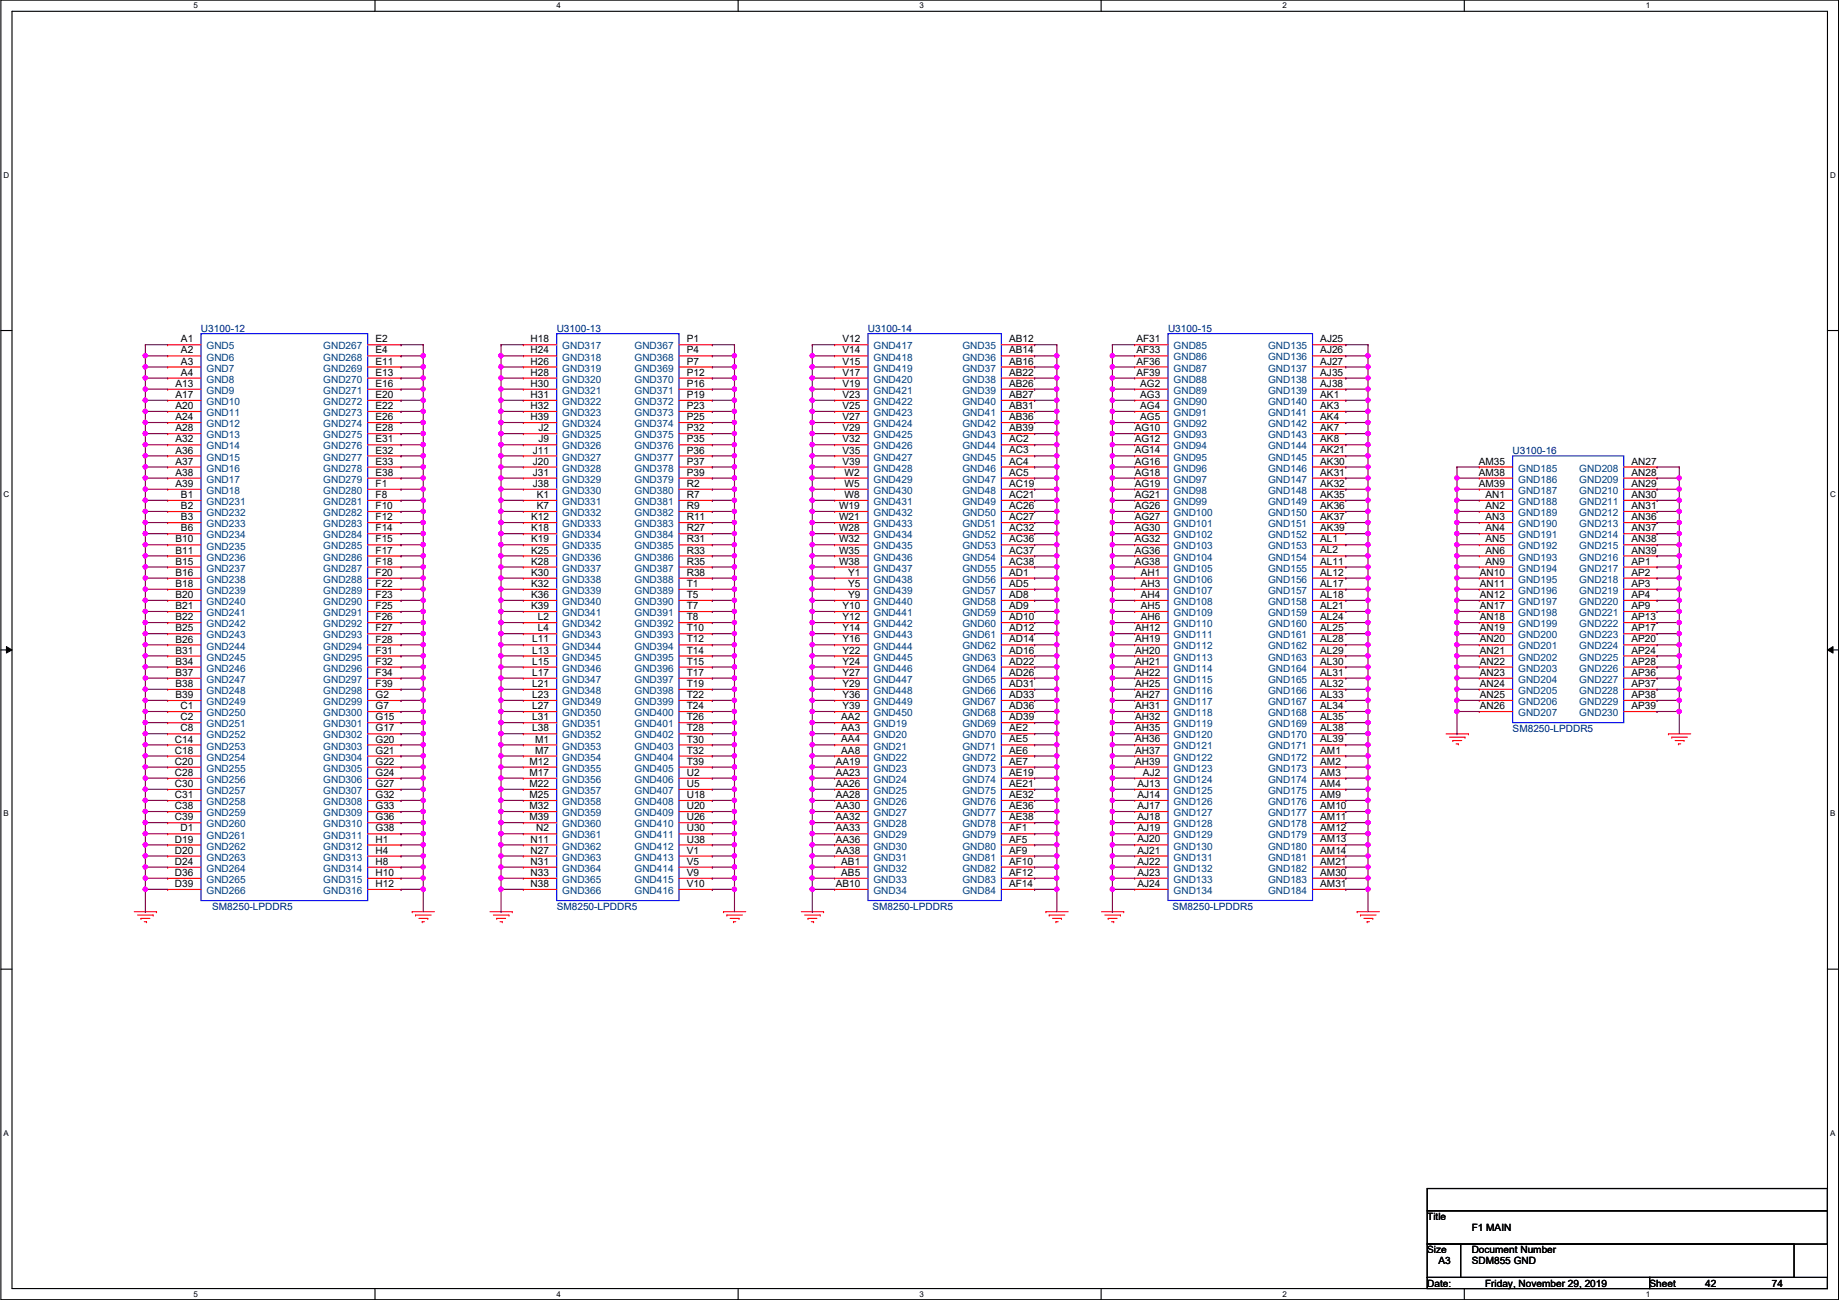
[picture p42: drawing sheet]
<svg xmlns="http://www.w3.org/2000/svg" width="420mm" height="297mm" viewBox="0 0 420 297" stroke-linecap="round" stroke-linejoin="round" font-family="sans-serif">
<defs><g id="words">
<g font-size="2.3" fill="#000080">
<text x="45.9" y="75.8">U3100-12</text>
<text x="127.2" y="75.8">U3100-13</text>
<text x="198.3" y="75.8">U3100-14</text>
<text x="266.9" y="75.8">U3100-15</text>
<text x="345.6" y="103.7">U3100-16</text>
<text x="345.6" y="167.2">SM8250-LPDDR5</text>
<text x="48.5" y="207.9">SM8250-LPDDR5</text>
<text x="127.2" y="207.8">SM8250-LPDDR5</text>
<text x="199.3" y="207.8">SM8250-LPDDR5</text>
<text x="267.9" y="207.8">SM8250-LPDDR5</text>
</g>
<g font-size="2.3">
<text x="41.3" y="83.3">A3</text>
<text x="41.3" y="80.8">A2</text>
<text x="41.3" y="78.2">A1</text>
<text x="85.8" y="83.3">E11</text>
<text x="85.8" y="80.8">E4</text>
<text x="85.8" y="78.2">E2</text>
<text x="121.2" y="83.3">H26</text>
<text x="121.2" y="80.8">H24</text>
<text x="121.2" y="78.2">H18</text>
<text x="156.9" y="83.3">P7</text>
<text x="156.9" y="80.8">P4</text>
<text x="156.9" y="78.2">P1</text>
<text x="192.5" y="83.3">V15</text>
<text x="192.5" y="80.8">V14</text>
<text x="192.5" y="78.2">V12</text>
<text x="230.6" y="83.3">AB16</text>
<text x="230.6" y="80.8">AB14</text>
<text x="230.6" y="78.2">AB12</text>
<text x="259.6" y="83.3">AF36</text>
<text x="259.6" y="80.8">AF33</text>
<text x="259.6" y="78.2">AF31</text>
<text x="301.6" y="83.3">AJ27</text>
<text x="301.6" y="80.8">AJ26</text>
<text x="301.6" y="78.2">AJ25</text>
<text x="40.1" y="88.4">A13</text>
<text x="41.3" y="85.9">A4</text>
<text x="85.8" y="88.4">E16</text>
<text x="85.8" y="85.8">E13</text>
<text x="121.2" y="88.4">H30</text>
<text x="121.2" y="85.8">H28</text>
<text x="156.9" y="88.4">P16</text>
<text x="156.9" y="85.8">P12</text>
<text x="192.5" y="88.4">V19</text>
<text x="192.5" y="85.8">V17</text>
<text x="230.6" y="88.4">AB26</text>
<text x="230.6" y="85.8">AB22</text>
<text x="259.6" y="85.8">AF39</text>
<text x="260.5" y="88.4">AG2</text>
<text x="301.6" y="88.4">AJ38</text>
<text x="301.6" y="85.8">AJ35</text>
<text x="40.1" y="93.5">A20</text>
<text x="40.1" y="90.9">A17</text>
<text x="85.8" y="93.5">E22</text>
<text x="85.8" y="90.9">E20</text>
<text x="121.2" y="93.5">H32</text>
<text x="121.2" y="90.9">H31</text>
<text x="156.9" y="93.5">P23</text>
<text x="156.9" y="90.9">P19</text>
<text x="192.5" y="93.5">V25</text>
<text x="192.5" y="90.9">V23</text>
<text x="230.6" y="93.5">AB31</text>
<text x="230.6" y="90.9">AB27</text>
<text x="260.5" y="96">AG5</text>
<text x="260.5" y="93.5">AG4</text>
<text x="260.5" y="90.9">AG3</text>
<text x="301.6" y="96">AK4</text>
<text x="301.6" y="93.5">AK3</text>
<text x="301.6" y="90.9">AK1</text>
<text x="40.1" y="101.1">A32</text>
<text x="40.1" y="98.6">A28</text>
<text x="40.1" y="96">A24</text>
<text x="85.8" y="101.1">E31</text>
<text x="85.8" y="98.5">E28</text>
<text x="85.8" y="96">E26</text>
<text x="121.2" y="96">H39</text>
<text x="123" y="101.1">J9</text>
<text x="123" y="98.5">J2</text>
<text x="156.9" y="101.1">P35</text>
<text x="156.9" y="98.5">P32</text>
<text x="156.9" y="96">P25</text>
<text x="192.5" y="101.1">V32</text>
<text x="192.5" y="98.5">V29</text>
<text x="192.5" y="96">V27</text>
<text x="230.6" y="101.1">AC2</text>
<text x="230.6" y="98.5">AB39</text>
<text x="230.6" y="96">AB36</text>
<text x="259.2" y="101.1">AG12</text>
<text x="259.2" y="98.5">AG10</text>
<text x="301.6" y="101.1">AK8</text>
<text x="301.6" y="98.5">AK7</text>
<text x="40.1" y="106.2">A37</text>
<text x="40.1" y="103.6">A36</text>
<text x="85.8" y="106.2">E33</text>
<text x="85.8" y="103.6">E32</text>
<text x="121.7" y="106.2">J20</text>
<text x="121.7" y="103.6">J11</text>
<text x="156.9" y="106.2">P37</text>
<text x="156.9" y="103.6">P36</text>
<text x="192.5" y="106.2">V39</text>
<text x="192.5" y="103.6">V35</text>
<text x="230.6" y="106.2">AC4</text>
<text x="230.6" y="103.6">AC3</text>
<text x="259.2" y="106.2">AG16</text>
<text x="259.2" y="103.6">AG14</text>
<text x="301.6" y="106.2">AK30</text>
<text x="301.6" y="103.6">AK21</text>
<text x="337.8" y="106.2">AM35</text>
<text x="372.8" y="106.2">AN27</text>
<text x="40.1" y="111.3">A39</text>
<text x="40.1" y="108.7">A38</text>
<text x="41.3" y="113.8">B1</text>
<text x="85.8" y="113.8">F8</text>
<text x="85.8" y="111.2">F1</text>
<text x="85.8" y="108.7">E38</text>
<text x="121.7" y="111.2">J38</text>
<text x="121.7" y="108.7">J31</text>
<text x="122.6" y="113.8">K1</text>
<text x="156.9" y="113.8">R7</text>
<text x="156.9" y="111.2">R2</text>
<text x="156.9" y="108.7">P39</text>
<text x="193" y="113.8">W8</text>
<text x="193" y="111.2">W5</text>
<text x="193" y="108.7">W2</text>
<text x="230.6" y="113.8">AC21</text>
<text x="230.6" y="111.2">AC19</text>
<text x="230.6" y="108.7">AC5</text>
<text x="259.2" y="113.8">AG21</text>
<text x="259.2" y="111.2">AG19</text>
<text x="259.2" y="108.7">AG18</text>
<text x="301.6" y="113.8">AK35</text>
<text x="301.6" y="111.2">AK32</text>
<text x="301.6" y="108.7">AK31</text>
<text x="337.8" y="111.2">AM39</text>
<text x="337.8" y="108.7">AM38</text>
<text x="339.4" y="113.8">AN1</text>
<text x="372.8" y="113.8">AN30</text>
<text x="372.8" y="111.2">AN29</text>
<text x="372.8" y="108.7">AN28</text>
<text x="41.3" y="118.9">B3</text>
<text x="41.3" y="116.3">B2</text>
<text x="85.8" y="118.9">F12</text>
<text x="85.8" y="116.3">F10</text>
<text x="121.4" y="118.9">K12</text>
<text x="122.6" y="116.3">K7</text>
<text x="156.9" y="118.9">R11</text>
<text x="156.9" y="116.3">R9</text>
<text x="191.7" y="118.9">W21</text>
<text x="191.7" y="116.3">W19</text>
<text x="230.6" y="118.9">AC27</text>
<text x="230.6" y="116.3">AC26</text>
<text x="259.2" y="118.9">AG27</text>
<text x="259.2" y="116.3">AG26</text>
<text x="301.6" y="118.9">AK37</text>
<text x="301.6" y="116.3">AK36</text>
<text x="339.4" y="118.9">AN3</text>
<text x="339.4" y="116.3">AN2</text>
<text x="372.8" y="118.9">AN36</text>
<text x="372.8" y="116.3">AN31</text>
<text x="40.1" y="123.9">B10</text>
<text x="41.3" y="121.4">B6</text>
<text x="85.8" y="123.9">F15</text>
<text x="85.8" y="121.4">F14</text>
<text x="121.4" y="123.9">K19</text>
<text x="121.4" y="121.4">K18</text>
<text x="156.9" y="123.9">R31</text>
<text x="156.9" y="121.4">R27</text>
<text x="191.7" y="123.9">W32</text>
<text x="191.7" y="121.4">W28</text>
<text x="230.6" y="123.9">AC36</text>
<text x="230.6" y="121.4">AC32</text>
<text x="259.2" y="123.9">AG32</text>
<text x="259.2" y="121.4">AG30</text>
<text x="301.6" y="123.9">AL1</text>
<text x="301.6" y="121.4">AK39</text>
<text x="339.4" y="123.9">AN5</text>
<text x="339.4" y="121.4">AN4</text>
<text x="372.8" y="123.9">AN38</text>
<text x="372.8" y="121.4">AN37</text>
<text x="40.1" y="131.6">B16</text>
<text x="40.1" y="129">B15</text>
<text x="40.1" y="126.5">B11</text>
<text x="85.8" y="131.6">F20</text>
<text x="85.8" y="129">F18</text>
<text x="85.8" y="126.5">F17</text>
<text x="121.4" y="131.6">K30</text>
<text x="121.4" y="129">K28</text>
<text x="121.4" y="126.5">K25</text>
<text x="156.9" y="131.6">R38</text>
<text x="156.9" y="129">R35</text>
<text x="156.9" y="126.5">R33</text>
<text x="191.7" y="129">W38</text>
<text x="191.7" y="126.5">W35</text>
<text x="193.8" y="131.6">Y1</text>
<text x="230.6" y="131.6">AD1</text>
<text x="230.6" y="129">AC38</text>
<text x="230.6" y="126.5">AC37</text>
<text x="259.2" y="129">AG38</text>
<text x="259.2" y="126.5">AG36</text>
<text x="260.6" y="131.6">AH1</text>
<text x="301.6" y="131.5">AL12</text>
<text x="301.6" y="129">AL11</text>
<text x="301.6" y="126.5">AL2</text>
<text x="338.1" y="131.6">AN10</text>
<text x="339.4" y="129">AN9</text>
<text x="339.4" y="126.5">AN6</text>
<text x="372.8" y="131.6">AP2</text>
<text x="372.8" y="129">AP1</text>
<text x="372.8" y="126.5">AN39</text>
<text x="40.1" y="136.6">B20</text>
<text x="40.1" y="134.1">B18</text>
<text x="85.8" y="136.6">F23</text>
<text x="85.8" y="134.1">F22</text>
<text x="121.4" y="136.6">K36</text>
<text x="121.4" y="134.1">K32</text>
<text x="156.9" y="136.6">T5</text>
<text x="156.9" y="134.1">T1</text>
<text x="193.8" y="136.6">Y9</text>
<text x="193.8" y="134.1">Y5</text>
<text x="230.6" y="136.6">AD8</text>
<text x="230.6" y="134.1">AD5</text>
<text x="260.6" y="136.6">AH4</text>
<text x="260.6" y="134.1">AH3</text>
<text x="301.6" y="136.6">AL18</text>
<text x="301.6" y="134.1">AL17</text>
<text x="338.1" y="136.6">AN12</text>
<text x="338.1" y="134.1">AN11</text>
<text x="372.8" y="136.6">AP4</text>
<text x="372.8" y="134.1">AP3</text>
<text x="40.1" y="141.7">B22</text>
<text x="40.1" y="139.2">B21</text>
<text x="85.8" y="141.7">F26</text>
<text x="85.8" y="139.2">F25</text>
<text x="121.4" y="139.2">K39</text>
<text x="122.9" y="141.7">L2</text>
<text x="156.9" y="141.7">T8</text>
<text x="156.9" y="139.2">T7</text>
<text x="192.5" y="141.7">Y12</text>
<text x="192.5" y="139.2">Y10</text>
<text x="230.6" y="141.7">AD10</text>
<text x="230.6" y="139.2">AD9</text>
<text x="260.6" y="141.7">AH6</text>
<text x="260.6" y="139.2">AH5</text>
<text x="301.6" y="141.7">AL24</text>
<text x="301.6" y="139.2">AL21</text>
<text x="338.1" y="141.7">AN18</text>
<text x="338.1" y="139.2">AN17</text>
<text x="372.8" y="141.7">AP13</text>
<text x="372.8" y="139.2">AP9</text>
<text x="40.1" y="149.3">B31</text>
<text x="40.1" y="146.8">B26</text>
<text x="40.1" y="144.3">B25</text>
<text x="85.8" y="149.3">F31</text>
<text x="85.8" y="146.8">F28</text>
<text x="85.8" y="144.3">F27</text>
<text x="121.6" y="149.3">L13</text>
<text x="121.6" y="146.8">L11</text>
<text x="122.9" y="144.3">L4</text>
<text x="156.9" y="149.3">T14</text>
<text x="156.9" y="146.8">T12</text>
<text x="156.9" y="144.3">T10</text>
<text x="192.5" y="149.3">Y22</text>
<text x="192.5" y="146.8">Y16</text>
<text x="192.5" y="144.3">Y14</text>
<text x="230.5" y="149.3">AD16</text>
<text x="230.5" y="146.8">AD14</text>
<text x="230.5" y="144.3">AD12</text>
<text x="259.4" y="149.3">AH20</text>
<text x="259.4" y="146.8">AH19</text>
<text x="259.4" y="144.2">AH12</text>
<text x="301.6" y="149.3">AL29</text>
<text x="301.6" y="146.8">AL28</text>
<text x="301.6" y="144.2">AL25</text>
<text x="338.1" y="149.3">AN21</text>
<text x="338.1" y="146.8">AN20</text>
<text x="338.1" y="144.3">AN19</text>
<text x="372.8" y="149.3">AP24</text>
<text x="372.8" y="146.8">AP20</text>
<text x="372.8" y="144.3">AP17</text>
<text x="40.1" y="154.4">B37</text>
<text x="40.1" y="151.9">B34</text>
<text x="85.8" y="154.4">F34</text>
<text x="85.8" y="151.9">F32</text>
<text x="121.6" y="154.4">L17</text>
<text x="121.6" y="151.9">L15</text>
<text x="156.9" y="154.4">T17</text>
<text x="156.9" y="151.9">T15</text>
<text x="192.5" y="154.4">Y27</text>
<text x="192.5" y="151.9">Y24</text>
<text x="230.5" y="154.4">AD26</text>
<text x="230.5" y="151.9">AD22</text>
<text x="259.4" y="154.4">AH22</text>
<text x="259.4" y="151.9">AH21</text>
<text x="301.6" y="154.4">AL31</text>
<text x="301.6" y="151.9">AL30</text>
<text x="338.1" y="154.4">AN23</text>
<text x="338.1" y="151.9">AN22</text>
<text x="372.8" y="154.4">AP36</text>
<text x="372.8" y="151.9">AP28</text>
<text x="40.1" y="159.5">B39</text>
<text x="40.1" y="157">B38</text>
<text x="85.8" y="159.5">G2</text>
<text x="85.8" y="157">F39</text>
<text x="121.6" y="159.5">L23</text>
<text x="121.6" y="157">L21</text>
<text x="156.9" y="159.5">T22</text>
<text x="156.9" y="157">T19</text>
<text x="192.5" y="159.5">Y36</text>
<text x="192.5" y="157">Y29</text>
<text x="230.5" y="159.5">AD33</text>
<text x="230.5" y="157">AD31</text>
<text x="259.4" y="159.5">AH27</text>
<text x="259.4" y="156.9">AH25</text>
<text x="301.6" y="159.5">AL33</text>
<text x="301.6" y="156.9">AL32</text>
<text x="338.1" y="159.5">AN25</text>
<text x="338.1" y="156.9">AN24</text>
<text x="372.8" y="159.5">AP38</text>
<text x="372.8" y="156.9">AP37</text>
<text x="41.2" y="167.1">C8</text>
<text x="41.2" y="164.6">C2</text>
<text x="41.2" y="162">C1</text>
<text x="85.8" y="167.1">G17</text>
<text x="85.8" y="164.6">G15</text>
<text x="85.8" y="162">G7</text>
<text x="121.6" y="167.1">L38</text>
<text x="121.6" y="164.6">L31</text>
<text x="121.6" y="162">L27</text>
<text x="156.9" y="167.1">T28</text>
<text x="156.9" y="164.6">T26</text>
<text x="156.9" y="162">T24</text>
<text x="192.2" y="167.1">AA3</text>
<text x="192.2" y="164.6">AA2</text>
<text x="192.5" y="162">Y39</text>
<text x="230.5" y="167.1">AE2</text>
<text x="230.5" y="164.6">AD39</text>
<text x="230.5" y="162">AD36</text>
<text x="259.4" y="167.1">AH35</text>
<text x="259.4" y="164.6">AH32</text>
<text x="259.4" y="162">AH31</text>
<text x="301.6" y="167.1">AL38</text>
<text x="301.6" y="164.6">AL35</text>
<text x="301.6" y="162">AL34</text>
<text x="338.1" y="162">AN26</text>
<text x="372.8" y="162">AP39</text>
<text x="40" y="172.2">C18</text>
<text x="40" y="169.7">C14</text>
<text x="85.8" y="172.2">G21</text>
<text x="85.8" y="169.7">G20</text>
<text x="122.2" y="172.2">M7</text>
<text x="122.2" y="169.7">M1</text>
<text x="156.9" y="172.2">T32</text>
<text x="156.9" y="169.7">T30</text>
<text x="192.2" y="172.2">AA8</text>
<text x="192.2" y="169.7">AA4</text>
<text x="230.5" y="172.2">AE6</text>
<text x="230.5" y="169.7">AE5</text>
<text x="259.4" y="172.2">AH37</text>
<text x="259.4" y="169.6">AH36</text>
<text x="301.6" y="172.2">AM1</text>
<text x="301.6" y="169.6">AL39</text>
<text x="40" y="179.8">C30</text>
<text x="40" y="177.3">C28</text>
<text x="40" y="174.7">C20</text>
<text x="85.8" y="179.8">G27</text>
<text x="85.8" y="177.3">G24</text>
<text x="85.8" y="174.7">G22</text>
<text x="121" y="179.8">M22</text>
<text x="121" y="177.3">M17</text>
<text x="121" y="174.7">M12</text>
<text x="156.9" y="179.8">U5</text>
<text x="156.9" y="177.3">U2</text>
<text x="156.9" y="174.7">T39</text>
<text x="190.9" y="179.8">AA26</text>
<text x="190.9" y="177.3">AA23</text>
<text x="190.9" y="174.7">AA19</text>
<text x="230.5" y="179.8">AE21</text>
<text x="230.5" y="177.3">AE19</text>
<text x="230.5" y="174.7">AE7</text>
<text x="259.4" y="174.7">AH39</text>
<text x="259.9" y="179.8">AJ13</text>
<text x="261.1" y="177.3">AJ2</text>
<text x="301.6" y="179.8">AM4</text>
<text x="301.6" y="177.3">AM3</text>
<text x="301.6" y="174.7">AM2</text>
<text x="40" y="184.9">C38</text>
<text x="40" y="182.4">C31</text>
<text x="85.8" y="184.9">G33</text>
<text x="85.8" y="182.4">G32</text>
<text x="121" y="184.9">M32</text>
<text x="121" y="182.4">M25</text>
<text x="156.9" y="184.9">U20</text>
<text x="156.9" y="182.4">U18</text>
<text x="190.9" y="184.9">AA30</text>
<text x="190.9" y="182.4">AA28</text>
<text x="230.5" y="184.9">AE36</text>
<text x="230.5" y="182.3">AE32</text>
<text x="259.9" y="184.9">AJ17</text>
<text x="259.9" y="182.3">AJ14</text>
<text x="301.6" y="184.9">AM10</text>
<text x="301.6" y="182.3">AM9</text>
<text x="40" y="187.4">C39</text>
<text x="41.2" y="190">D1</text>
<text x="85.8" y="190">G38</text>
<text x="85.8" y="187.4">G36</text>
<text x="121" y="187.4">M39</text>
<text x="122.5" y="190">N2</text>
<text x="156.9" y="190">U30</text>
<text x="156.9" y="187.4">U26</text>
<text x="190.9" y="190">AA33</text>
<text x="190.9" y="187.4">AA32</text>
<text x="230.5" y="190">AF1</text>
<text x="230.5" y="187.4">AE38</text>
<text x="259.9" y="190">AJ19</text>
<text x="259.9" y="187.4">AJ18</text>
<text x="301.6" y="190">AM12</text>
<text x="301.6" y="187.4">AM11</text>
<text x="40" y="197.6">D24</text>
<text x="40" y="195.1">D20</text>
<text x="40" y="192.5">D19</text>
<text x="85.8" y="197.6">H8</text>
<text x="85.8" y="195.1">H4</text>
<text x="85.8" y="192.5">H1</text>
<text x="121.2" y="197.6">N31</text>
<text x="121.2" y="195.1">N27</text>
<text x="121.2" y="192.5">N11</text>
<text x="156.9" y="197.6">V5</text>
<text x="156.9" y="195.1">V1</text>
<text x="156.9" y="192.5">U38</text>
<text x="190.9" y="195.1">AA38</text>
<text x="190.9" y="192.5">AA36</text>
<text x="192.2" y="197.6">AB1</text>
<text x="230.5" y="197.6">AF10</text>
<text x="230.5" y="195">AF9</text>
<text x="230.5" y="192.5">AF5</text>
<text x="259.9" y="197.6">AJ22</text>
<text x="259.9" y="195">AJ21</text>
<text x="259.9" y="192.5">AJ20</text>
<text x="301.6" y="197.6">AM21</text>
<text x="301.6" y="195">AM14</text>
<text x="301.6" y="192.5">AM13</text>
<text x="40" y="202.7">D39</text>
<text x="40" y="200.1">D36</text>
<text x="85.8" y="202.7">H12</text>
<text x="85.8" y="200.1">H10</text>
<text x="121.2" y="202.7">N38</text>
<text x="121.2" y="200.1">N33</text>
<text x="156.9" y="202.7">V10</text>
<text x="156.9" y="200.1">V9</text>
<text x="190.9" y="202.7">AB10</text>
<text x="192.2" y="200.1">AB5</text>
<text x="230.5" y="202.7">AF14</text>
<text x="230.5" y="200.1">AF12</text>
<text x="259.9" y="202.7">AJ24</text>
<text x="259.9" y="200.1">AJ23</text>
<text x="301.6" y="202.7">AM31</text>
<text x="301.6" y="200.1">AM30</text>
<text x="326.1" y="278.7">Title</text>
<text x="336.2" y="281.3">F1 MAIN</text>
<text x="326.1" y="286.3">Size</text>
<text x="336.2" y="286.3">Document Number</text>
<text x="326.1" y="294">Date:</text>
<text x="328.6" y="288.9">A3</text>
<text x="336.2" y="288.9">SDM855 GND</text>
<text x="339.3" y="294">Friday, November 29, 2019</text>
<text x="376.9" y="294">Sheet</text>
<text x="389.6" y="294">42</text>
<text x="404.8" y="294">74</text>
</g>
<g font-size="2.3" fill="#004080">
<text x="47.2" y="82.4">GND6</text>
<text x="47.2" y="79.8">GND5</text>
<text x="73.9" y="82.4">GND268</text>
<text x="73.9" y="79.8">GND267</text>
<text x="128.5" y="82.4">GND318</text>
<text x="128.5" y="79.8">GND317</text>
<text x="145" y="82.4">GND368</text>
<text x="145" y="79.8">GND367</text>
<text x="199.6" y="82.4">GND418</text>
<text x="199.6" y="79.8">GND417</text>
<text x="219.9" y="82.4">GND36</text>
<text x="219.9" y="79.8">GND35</text>
<text x="268.1" y="82.4">GND86</text>
<text x="268.1" y="79.8">GND85</text>
<text x="289.7" y="82.4">GND136</text>
<text x="289.7" y="79.8">GND135</text>
<text x="47.2" y="90">GND9</text>
<text x="47.2" y="87.5">GND8</text>
<text x="47.2" y="84.9">GND7</text>
<text x="73.9" y="90">GND271</text>
<text x="73.9" y="87.5">GND270</text>
<text x="73.9" y="84.9">GND269</text>
<text x="128.5" y="90">GND321</text>
<text x="128.5" y="87.5">GND320</text>
<text x="128.5" y="84.9">GND319</text>
<text x="145" y="90">GND371</text>
<text x="145" y="87.5">GND370</text>
<text x="145" y="84.9">GND369</text>
<text x="199.6" y="90">GND421</text>
<text x="199.6" y="87.5">GND420</text>
<text x="199.6" y="84.9">GND419</text>
<text x="219.9" y="90">GND39</text>
<text x="219.9" y="87.5">GND38</text>
<text x="219.9" y="84.9">GND37</text>
<text x="268.1" y="90">GND89</text>
<text x="268.1" y="87.4">GND88</text>
<text x="268.1" y="84.9">GND87</text>
<text x="289.7" y="90">GND139</text>
<text x="289.7" y="87.4">GND138</text>
<text x="289.7" y="84.9">GND137</text>
<text x="47.2" y="95.1">GND11</text>
<text x="47.2" y="92.5">GND10</text>
<text x="73.9" y="95.1">GND273</text>
<text x="73.9" y="92.5">GND272</text>
<text x="128.5" y="95.1">GND323</text>
<text x="128.5" y="92.5">GND322</text>
<text x="145" y="95.1">GND373</text>
<text x="145" y="92.5">GND372</text>
<text x="199.6" y="95.1">GND423</text>
<text x="199.6" y="92.5">GND422</text>
<text x="219.9" y="95.1">GND41</text>
<text x="219.9" y="92.5">GND40</text>
<text x="268.1" y="95.1">GND91</text>
<text x="268.1" y="92.5">GND90</text>
<text x="289.7" y="95.1">GND141</text>
<text x="289.7" y="92.5">GND140</text>
<text x="47.2" y="100.2">GND13</text>
<text x="47.2" y="97.6">GND12</text>
<text x="73.9" y="100.2">GND275</text>
<text x="73.9" y="97.6">GND274</text>
<text x="128.5" y="100.2">GND325</text>
<text x="128.5" y="97.6">GND324</text>
<text x="145" y="100.2">GND375</text>
<text x="145" y="97.6">GND374</text>
<text x="199.6" y="100.2">GND425</text>
<text x="199.6" y="97.6">GND424</text>
<text x="219.9" y="100.1">GND43</text>
<text x="219.9" y="97.6">GND42</text>
<text x="268.1" y="100.1">GND93</text>
<text x="268.1" y="97.6">GND92</text>
<text x="289.7" y="100.1">GND143</text>
<text x="289.7" y="97.6">GND142</text>
<text x="47.2" y="107.8">GND16</text>
<text x="47.2" y="105.2">GND15</text>
<text x="47.2" y="102.7">GND14</text>
<text x="73.9" y="107.8">GND278</text>
<text x="73.9" y="105.2">GND277</text>
<text x="73.9" y="102.7">GND276</text>
<text x="128.5" y="107.8">GND328</text>
<text x="128.5" y="105.2">GND327</text>
<text x="128.5" y="102.7">GND326</text>
<text x="145" y="107.8">GND378</text>
<text x="145" y="105.2">GND377</text>
<text x="145" y="102.7">GND376</text>
<text x="199.6" y="107.8">GND428</text>
<text x="199.6" y="105.2">GND427</text>
<text x="199.6" y="102.7">GND426</text>
<text x="219.9" y="107.8">GND46</text>
<text x="219.9" y="105.2">GND45</text>
<text x="219.9" y="102.7">GND44</text>
<text x="268.1" y="107.8">GND96</text>
<text x="268.1" y="105.2">GND95</text>
<text x="268.1" y="102.7">GND94</text>
<text x="289.7" y="107.8">GND146</text>
<text x="289.7" y="105.2">GND145</text>
<text x="289.7" y="102.7">GND144</text>
<text x="346.9" y="107.8">GND185</text>
<text x="360.8" y="107.8">GND208</text>
<text x="47.2" y="112.9">GND18</text>
<text x="47.2" y="110.3">GND17</text>
<text x="73.9" y="112.9">GND280</text>
<text x="73.9" y="110.3">GND279</text>
<text x="128.5" y="112.9">GND330</text>
<text x="128.5" y="110.3">GND329</text>
<text x="145" y="112.9">GND380</text>
<text x="145" y="110.3">GND379</text>
<text x="199.6" y="112.8">GND430</text>
<text x="199.6" y="110.3">GND429</text>
<text x="219.9" y="112.8">GND48</text>
<text x="219.9" y="110.3">GND47</text>
<text x="268.1" y="112.8">GND98</text>
<text x="268.1" y="110.3">GND97</text>
<text x="289.7" y="112.8">GND148</text>
<text x="289.7" y="110.3">GND147</text>
<text x="346.9" y="112.8">GND187</text>
<text x="346.9" y="110.3">GND186</text>
<text x="360.8" y="112.8">GND210</text>
<text x="360.8" y="110.3">GND209</text>
<text x="47.2" y="117.9">GND232</text>
<text x="47.2" y="115.4">GND231</text>
<text x="73.9" y="117.9">GND282</text>
<text x="73.9" y="115.4">GND281</text>
<text x="128.5" y="117.9">GND332</text>
<text x="128.5" y="115.4">GND331</text>
<text x="145" y="117.9">GND382</text>
<text x="145" y="115.4">GND381</text>
<text x="199.6" y="117.9">GND432</text>
<text x="199.6" y="115.4">GND431</text>
<text x="219.9" y="117.9">GND50</text>
<text x="219.9" y="115.4">GND49</text>
<text x="268.1" y="117.9">GND100</text>
<text x="268.1" y="115.4">GND99</text>
<text x="289.7" y="117.9">GND150</text>
<text x="289.7" y="115.4">GND149</text>
<text x="346.9" y="117.9">GND189</text>
<text x="346.9" y="115.4">GND188</text>
<text x="360.8" y="117.9">GND212</text>
<text x="360.8" y="115.4">GND211</text>
<text x="47.2" y="125.6">GND235</text>
<text x="47.2" y="123">GND234</text>
<text x="47.2" y="120.5">GND233</text>
<text x="73.9" y="125.6">GND285</text>
<text x="73.9" y="123">GND284</text>
<text x="73.9" y="120.5">GND283</text>
<text x="128.5" y="125.6">GND335</text>
<text x="128.5" y="123">GND334</text>
<text x="128.5" y="120.5">GND333</text>
<text x="145" y="125.6">GND385</text>
<text x="145" y="123">GND384</text>
<text x="145" y="120.5">GND383</text>
<text x="199.6" y="125.5">GND435</text>
<text x="199.6" y="123">GND434</text>
<text x="199.6" y="120.5">GND433</text>
<text x="219.9" y="125.5">GND53</text>
<text x="219.9" y="123">GND52</text>
<text x="219.9" y="120.5">GND51</text>
<text x="268.1" y="125.5">GND103</text>
<text x="268.1" y="123">GND102</text>
<text x="268.1" y="120.5">GND101</text>
<text x="289.7" y="125.5">GND153</text>
<text x="289.7" y="123">GND152</text>
<text x="289.7" y="120.5">GND151</text>
<text x="346.9" y="125.5">GND192</text>
<text x="346.9" y="123">GND191</text>
<text x="346.9" y="120.5">GND190</text>
<text x="360.8" y="125.5">GND215</text>
<text x="360.8" y="123">GND214</text>
<text x="360.8" y="120.5">GND213</text>
<text x="47.2" y="130.6">GND237</text>
<text x="47.2" y="128.1">GND236</text>
<text x="73.9" y="130.6">GND287</text>
<text x="73.9" y="128.1">GND286</text>
<text x="128.5" y="130.6">GND337</text>
<text x="128.5" y="128.1">GND336</text>
<text x="145" y="130.6">GND387</text>
<text x="145" y="128.1">GND386</text>
<text x="199.6" y="130.6">GND437</text>
<text x="199.6" y="128.1">GND436</text>
<text x="219.9" y="130.6">GND55</text>
<text x="219.9" y="128.1">GND54</text>
<text x="268.1" y="130.6">GND105</text>
<text x="268.1" y="128.1">GND104</text>
<text x="289.7" y="130.6">GND155</text>
<text x="289.7" y="128.1">GND154</text>
<text x="346.9" y="130.6">GND194</text>
<text x="346.9" y="128.1">GND193</text>
<text x="360.8" y="130.6">GND217</text>
<text x="360.8" y="128.1">GND216</text>
<text x="47.2" y="135.7">GND239</text>
<text x="47.2" y="133.2">GND238</text>
<text x="73.9" y="135.7">GND289</text>
<text x="73.9" y="133.2">GND288</text>
<text x="128.5" y="135.7">GND339</text>
<text x="128.5" y="133.2">GND338</text>
<text x="145" y="135.7">GND389</text>
<text x="145" y="133.2">GND388</text>
<text x="199.6" y="135.7">GND439</text>
<text x="199.6" y="133.2">GND438</text>
<text x="219.9" y="135.7">GND57</text>
<text x="219.9" y="133.2">GND56</text>
<text x="268.1" y="135.7">GND107</text>
<text x="268.1" y="133.2">GND106</text>
<text x="289.7" y="135.7">GND157</text>
<text x="289.7" y="133.2">GND156</text>
<text x="346.9" y="135.7">GND196</text>
<text x="346.9" y="133.2">GND195</text>
<text x="360.8" y="135.7">GND219</text>
<text x="360.8" y="133.2">GND218</text>
<text x="47.2" y="143.3">GND242</text>
<text x="47.2" y="140.8">GND241</text>
<text x="47.2" y="138.3">GND240</text>
<text x="73.9" y="143.3">GND292</text>
<text x="73.9" y="140.8">GND291</text>
<text x="73.9" y="138.3">GND290</text>
<text x="128.5" y="143.3">GND342</text>
<text x="128.5" y="140.8">GND341</text>
<text x="128.5" y="138.3">GND340</text>
<text x="145" y="143.3">GND392</text>
<text x="145" y="140.8">GND391</text>
<text x="145" y="138.2">GND390</text>
<text x="199.6" y="143.3">GND442</text>
<text x="199.6" y="140.8">GND441</text>
<text x="199.6" y="138.2">GND440</text>
<text x="219.9" y="143.3">GND60</text>
<text x="219.9" y="140.8">GND59</text>
<text x="219.9" y="138.2">GND58</text>
<text x="268.1" y="143.3">GND110</text>
<text x="268.1" y="140.8">GND109</text>
<text x="268.1" y="138.2">GND108</text>
<text x="289.7" y="143.3">GND160</text>
<text x="289.7" y="140.8">GND159</text>
<text x="289.7" y="138.2">GND158</text>
<text x="346.9" y="143.3">GND199</text>
<text x="346.9" y="140.8">GND198</text>
<text x="346.9" y="138.2">GND197</text>
<text x="360.8" y="143.3">GND222</text>
<text x="360.8" y="140.8">GND221</text>
<text x="360.8" y="138.2">GND220</text>
<text x="47.2" y="148.4">GND244</text>
<text x="47.2" y="145.9">GND243</text>
<text x="73.9" y="148.4">GND294</text>
<text x="73.9" y="145.9">GND293</text>
<text x="128.5" y="148.4">GND344</text>
<text x="128.5" y="145.9">GND343</text>
<text x="145" y="148.4">GND394</text>
<text x="145" y="145.9">GND393</text>
<text x="199.6" y="148.4">GND444</text>
<text x="199.6" y="145.9">GND443</text>
<text x="219.9" y="148.4">GND62</text>
<text x="219.9" y="145.9">GND61</text>
<text x="268.1" y="148.4">GND112</text>
<text x="268.1" y="145.9">GND111</text>
<text x="289.7" y="148.4">GND162</text>
<text x="289.7" y="145.9">GND161</text>
<text x="346.9" y="148.4">GND201</text>
<text x="346.9" y="145.9">GND200</text>
<text x="360.8" y="148.4">GND224</text>
<text x="360.8" y="145.9">GND223</text>
<text x="47.2" y="153.5">GND246</text>
<text x="47.2" y="151">GND245</text>
<text x="73.9" y="153.5">GND296</text>
<text x="73.9" y="151">GND295</text>
<text x="128.5" y="153.5">GND346</text>
<text x="128.5" y="151">GND345</text>
<text x="145" y="153.5">GND396</text>
<text x="145" y="150.9">GND395</text>
<text x="199.6" y="153.5">GND446</text>
<text x="199.6" y="150.9">GND445</text>
<text x="219.9" y="153.5">GND64</text>
<text x="219.9" y="150.9">GND63</text>
<text x="268.1" y="153.5">GND114</text>
<text x="268.1" y="150.9">GND113</text>
<text x="289.7" y="153.5">GND164</text>
<text x="289.7" y="150.9">GND163</text>
<text x="346.9" y="153.5">GND203</text>
<text x="346.9" y="150.9">GND202</text>
<text x="360.8" y="153.5">GND226</text>
<text x="360.8" y="150.9">GND225</text>
<text x="47.2" y="161.1">GND249</text>
<text x="47.2" y="158.6">GND248</text>
<text x="47.2" y="156">GND247</text>
<text x="73.9" y="161.1">GND299</text>
<text x="73.9" y="158.6">GND298</text>
<text x="73.9" y="156">GND297</text>
<text x="128.5" y="161.1">GND349</text>
<text x="128.5" y="158.6">GND348</text>
<text x="128.5" y="156">GND347</text>
<text x="145" y="161.1">GND399</text>
<text x="145" y="158.6">GND398</text>
<text x="145" y="156">GND397</text>
<text x="199.6" y="161.1">GND449</text>
<text x="199.6" y="158.6">GND448</text>
<text x="199.6" y="156">GND447</text>
<text x="219.9" y="161.1">GND67</text>
<text x="219.9" y="158.6">GND66</text>
<text x="219.9" y="156">GND65</text>
<text x="268.1" y="161.1">GND117</text>
<text x="268.1" y="158.6">GND116</text>
<text x="268.1" y="156">GND115</text>
<text x="289.7" y="161.1">GND167</text>
<text x="289.7" y="158.6">GND166</text>
<text x="289.7" y="156">GND165</text>
<text x="346.9" y="161.1">GND206</text>
<text x="346.9" y="158.6">GND205</text>
<text x="346.9" y="156">GND204</text>
<text x="360.8" y="161.1">GND229</text>
<text x="360.8" y="158.6">GND228</text>
<text x="360.8" y="156">GND227</text>
<text x="47.2" y="166.2">GND251</text>
<text x="47.2" y="163.7">GND250</text>
<text x="73.9" y="166.2">GND301</text>
<text x="73.9" y="163.7">GND300</text>
<text x="128.5" y="166.2">GND351</text>
<text x="128.5" y="163.7">GND350</text>
<text x="145" y="166.2">GND401</text>
<text x="145" y="163.6">GND400</text>
<text x="199.6" y="166.2">GND19</text>
<text x="199.6" y="163.6">GND450</text>
<text x="219.9" y="166.2">GND69</text>
<text x="219.9" y="163.6">GND68</text>
<text x="268.1" y="166.2">GND119</text>
<text x="268.1" y="163.6">GND118</text>
<text x="289.7" y="166.2">GND169</text>
<text x="289.7" y="163.6">GND168</text>
<text x="346.9" y="163.6">GND207</text>
<text x="360.8" y="163.6">GND230</text>
<text x="47.2" y="173.8">GND254</text>
<text x="47.2" y="171.3">GND253</text>
<text x="47.2" y="168.7">GND252</text>
<text x="73.9" y="173.8">GND304</text>
<text x="73.9" y="171.3">GND303</text>
<text x="73.9" y="168.7">GND302</text>
<text x="128.5" y="173.8">GND354</text>
<text x="128.5" y="171.3">GND353</text>
<text x="128.5" y="168.7">GND352</text>
<text x="145" y="173.8">GND404</text>
<text x="145" y="171.3">GND403</text>
<text x="145" y="168.7">GND402</text>
<text x="199.6" y="173.8">GND22</text>
<text x="199.6" y="171.3">GND21</text>
<text x="199.6" y="168.7">GND20</text>
<text x="219.9" y="173.8">GND72</text>
<text x="219.9" y="171.3">GND71</text>
<text x="219.9" y="168.7">GND70</text>
<text x="268.1" y="173.8">GND122</text>
<text x="268.1" y="171.3">GND121</text>
<text x="268.1" y="168.7">GND120</text>
<text x="289.7" y="173.8">GND172</text>
<text x="289.7" y="171.2">GND171</text>
<text x="289.7" y="168.7">GND170</text>
<text x="47.2" y="178.9">GND256</text>
<text x="47.2" y="176.4">GND255</text>
<text x="73.9" y="178.9">GND306</text>
<text x="73.9" y="176.4">GND305</text>
<text x="128.5" y="178.9">GND356</text>
<text x="128.5" y="176.3">GND355</text>
<text x="145" y="178.9">GND406</text>
<text x="145" y="176.3">GND405</text>
<text x="199.6" y="178.9">GND24</text>
<text x="199.6" y="176.3">GND23</text>
<text x="219.9" y="178.9">GND74</text>
<text x="219.9" y="176.3">GND73</text>
<text x="268.1" y="178.9">GND124</text>
<text x="268.1" y="176.3">GND123</text>
<text x="289.7" y="178.9">GND174</text>
<text x="289.7" y="176.3">GND173</text>
<text x="47.2" y="184">GND258</text>
<text x="47.2" y="181.4">GND257</text>
<text x="73.9" y="184">GND308</text>
<text x="73.9" y="181.4">GND307</text>
<text x="128.5" y="184">GND358</text>
<text x="128.5" y="181.4">GND357</text>
<text x="145" y="184">GND408</text>
<text x="145" y="181.4">GND407</text>
<text x="199.6" y="184">GND26</text>
<text x="199.6" y="181.4">GND25</text>
<text x="219.9" y="184">GND76</text>
<text x="219.9" y="181.4">GND75</text>
<text x="268.1" y="183.9">GND126</text>
<text x="268.1" y="181.4">GND125</text>
<text x="289.7" y="183.9">GND176</text>
<text x="289.7" y="181.4">GND175</text>
<text x="47.2" y="191.6">GND261</text>
<text x="47.2" y="189.1">GND260</text>
<text x="47.2" y="186.5">GND259</text>
<text x="73.9" y="191.6">GND311</text>
<text x="73.9" y="189.1">GND310</text>
<text x="73.9" y="186.5">GND309</text>
<text x="128.5" y="191.6">GND361</text>
<text x="128.5" y="189">GND360</text>
<text x="128.5" y="186.5">GND359</text>
<text x="145" y="191.6">GND411</text>
<text x="145" y="189">GND410</text>
<text x="145" y="186.5">GND409</text>
<text x="199.6" y="191.6">GND29</text>
<text x="199.6" y="189">GND28</text>
<text x="199.6" y="186.5">GND27</text>
<text x="219.9" y="191.6">GND79</text>
<text x="219.9" y="189">GND78</text>
<text x="219.9" y="186.5">GND77</text>
<text x="268.1" y="191.6">GND129</text>
<text x="268.1" y="189">GND128</text>
<text x="268.1" y="186.5">GND127</text>
<text x="289.7" y="191.6">GND179</text>
<text x="289.7" y="189">GND178</text>
<text x="289.7" y="186.5">GND177</text>
<text x="47.2" y="196.7">GND263</text>
<text x="47.2" y="194.1">GND262</text>
<text x="73.9" y="196.7">GND313</text>
<text x="73.9" y="194.1">GND312</text>
<text x="128.5" y="196.7">GND363</text>
<text x="128.5" y="194.1">GND362</text>
<text x="145" y="196.7">GND413</text>
<text x="145" y="194.1">GND412</text>
<text x="199.6" y="196.7">GND31</text>
<text x="199.6" y="194.1">GND30</text>
<text x="219.9" y="196.7">GND81</text>
<text x="219.9" y="194.1">GND80</text>
<text x="268.1" y="196.6">GND131</text>
<text x="268.1" y="194.1">GND130</text>
<text x="289.7" y="196.6">GND181</text>
<text x="289.7" y="194.1">GND180</text>
<text x="47.2" y="201.8">GND265</text>
<text x="47.2" y="199.2">GND264</text>
<text x="73.9" y="201.8">GND315</text>
<text x="73.9" y="199.2">GND314</text>
<text x="128.5" y="201.7">GND365</text>
<text x="128.5" y="199.2">GND364</text>
<text x="145" y="201.7">GND415</text>
<text x="145" y="199.2">GND414</text>
<text x="199.6" y="201.7">GND33</text>
<text x="199.6" y="199.2">GND32</text>
<text x="219.9" y="201.7">GND83</text>
<text x="219.9" y="199.2">GND82</text>
<text x="268.1" y="201.7">GND133</text>
<text x="268.1" y="199.2">GND132</text>
<text x="289.7" y="201.7">GND183</text>
<text x="289.7" y="199.2">GND182</text>
<text x="47.2" y="204.3">GND266</text>
<text x="73.9" y="204.3">GND316</text>
<text x="128.5" y="204.3">GND366</text>
<text x="145" y="204.3">GND416</text>
<text x="199.6" y="204.3">GND34</text>
<text x="219.9" y="204.3">GND84</text>
<text x="268.1" y="204.3">GND134</text>
<text x="289.7" y="204.3">GND184</text>
</g>
<g font-size="1.8">
<text x="44.2" y="1.9">5</text>
<text x="127.1" y="1.9">4</text>
<text x="210.1" y="1.9">3</text>
<text x="293" y="1.9">2</text>
<text x="376" y="1.9">1</text>
<text x=".8" y="40.6">D</text>
<text x="418.2" y="40.6">D</text>
<text x=".8" y="113.6">C</text>
<text x="418.2" y="113.6">C</text>
<text x=".8" y="186.6">B</text>
<text x="418.2" y="186.6">B</text>
<text x=".8" y="259.5">A</text>
<text x="418.2" y="259.5">A</text>
<text x="44.2" y="296.3">5</text>
<text x="127.1" y="296.3">4</text>
<text x="210.1" y="296.3">3</text>
<text x="293" y="296.3">2</text>
<text x="376" y="296.3">1</text>
</g>
</g></defs>
<path d="M.2 0h419.9v297h-419.9zM2.7 2.6h414.8v291.8h-414.8z" fill="none" stroke="#000" stroke-width=".25"/>
<g fill="#fff">
<path d="M44.2 .3h1v2h-1z"/>
<path d="M44.2 294.7h1v2h-1z"/>
</g>
<path d="M85.7 0v2.6M85.7 294.4v2.6" fill="none" stroke="#000" stroke-width=".25"/>
<g fill="#fff">
<path d="M127.1 .3h1v2h-1z"/>
<path d="M127.1 294.7h1v2h-1z"/>
</g>
<path d="M168.6 0v2.6M168.6 294.4v2.6" fill="none" stroke="#000" stroke-width=".25"/>
<g fill="#fff">
<path d="M210.1 .3h1v2h-1z"/>
<path d="M210.1 294.7h1v2h-1z"/>
</g>
<path d="M251.6 0v2.6M251.6 294.4v2.6" fill="none" stroke="#000" stroke-width=".25"/>
<g fill="#fff">
<path d="M293 .3h1v2h-1z"/>
<path d="M293 294.7h1v2h-1z"/>
</g>
<path d="M334.5 0v2.6M334.5 294.4v2.6" fill="none" stroke="#000" stroke-width=".25"/>
<g fill="#fff">
<path d="M376 .3h1v2h-1z"/>
<path d="M376 294.7h1v2h-1z"/>
<path d="M.8 39h1.3v2h-1.3z"/>
<path d="M418.2 39h1.2v2h-1.2z"/>
<path d="M.8 112h1.3v2h-1.3z"/>
<path d="M418.2 112h1.2v2h-1.2z"/>
</g>
<path d="M.2 75.5h2.5M417.5 75.5h2.6" fill="none" stroke="#000" stroke-width=".25"/>
<g fill="#fff">
<path d="M.8 185h1.2v1.9h-1.2z"/>
<path d="M418.2 185h1.1v1.9h-1.1z"/>
</g>
<path d="M.2 148.5h2.5M417.5 148.5h2.6" fill="none" stroke="#000" stroke-width=".25"/>
<path d="M1.5 147.7l1.2 .8-1.2 .7zM417.5 148.5l1.3-.8v1.5z" fill="#000"/>
<path d="M1.5 147.7l1.2 .8-1.2 .7zM417.5 148.5l1.3-.8v1.5z" fill="none" stroke="#000" stroke-width=".23"/>
<g fill="#fff">
<path d="M.8 257.9h1.2v2h-1.2z"/>
<path d="M418.2 257.9h1.1v2h-1.1z"/>
</g>
<path d="M.2 221.4h2.5M417.5 221.4h2.6M326.1 271.6h91.4v5h-91.4zM326.1 276.6h91.4v7.7h-91.4zM326.1 284.3h7.6v7.6h-7.6zM326.1 291.9h50.8v2.5h-50.8zM333.7 284.3h76.2v7.6h-76.2zM376.9 291.9h40.6v2.5h-40.6z" fill="none" stroke="#000" stroke-width=".25"/>
<g fill="none" stroke="#f00" stroke-width=".25">
<path d="M38.3 78.8h.1M38.3 78.8h7.6M84 78.8h7.6M91.6 78.8h.1M119.6 78.8h.1M119.6 78.8h7.6M155.1 78.8h7.6M162.7 78.8h.1M190.7 78.8h.1M190.7 78.8h7.6M228.8 78.8h7.6M236.4 78.8h.1"/>
<path d="M259.2 78.8h.1M259.2 78.8h7.7M299.9 78.8h7.6M307.5 78.8h.1M38.3 99.1h.1M38.3 99.1h7.6M38.3 96.6h.1M38.3 96.6h7.6M38.3 94h.1M38.3 94h7.6M38.3 91.5h.1M38.3 91.5h7.6"/>
<path d="M38.3 88.9h.1M38.3 88.9h7.6M38.3 86.4h.1M38.3 86.4h7.6M38.3 83.9h.1M38.3 83.9h7.6M38.3 81.3h.1M38.3 81.3h7.6M84 99.1h7.6M84 96.6h7.6M84 94h7.6M84 91.5h7.6"/>
<path d="M84 88.9h7.6M84 86.4h7.6M84 83.9h7.6M84 81.3h7.6M91.6 99.1h.1M91.6 96.6h.1M91.6 94h.1M91.6 91.5h.1M91.6 88.9h.1M91.6 86.4h.1M91.6 83.9h.1M91.6 81.3h.1"/>
<path d="M119.6 99.1h.1M119.6 99.1h7.6M119.6 96.6h.1M119.6 96.6h7.6M119.6 94h.1M119.6 94h7.6M119.6 91.5h.1M119.6 91.5h7.6M119.6 88.9h.1M119.6 88.9h7.6M119.6 86.4h.1M119.6 86.4h7.6"/>
<path d="M119.6 83.9h.1M119.6 83.9h7.6M119.6 81.3h.1M119.6 81.3h7.6M155.1 99.1h7.6M155.1 96.6h7.6M155.1 94h7.6M155.1 91.5h7.6M155.1 88.9h7.6M155.1 86.4h7.6M155.1 83.9h7.6M155.1 81.3h7.6"/>
<path d="M162.7 99.1h.1M162.7 96.6h.1M162.7 94h.1M162.7 91.5h.1M162.7 88.9h.1M162.7 86.4h.1M162.7 83.9h.1M162.7 81.3h.1M190.7 99.1h.1M190.7 99.1h7.6M190.7 96.6h.1M190.7 96.6h7.6"/>
<path d="M190.7 94h.1M190.7 94h7.6M190.7 91.5h.1M190.7 91.5h7.6M190.7 88.9h.1M190.7 88.9h7.6M190.7 86.4h.1M190.7 86.4h7.6M190.7 83.9h.1M190.7 83.9h7.6M190.7 81.3h.1M190.7 81.3h7.6"/>
<path d="M228.8 99.1h7.6M228.8 96.6h7.6M228.8 94h7.6M228.8 91.5h7.6M228.8 88.9h7.6M228.8 86.4h7.6M228.8 83.9h7.6M228.8 81.3h7.6M236.4 99.1h.1M236.4 96.6h.1M236.4 94h.1M236.4 91.5h.1"/>
<path d="M236.4 88.9h.1M236.4 86.4h.1M236.4 83.9h.1M236.4 81.3h.1M259.2 99.1h.1M259.2 99.1h7.7M259.2 96.5h.1M259.2 96.5h7.7M259.2 94h.1M259.2 94h7.7M259.2 91.5h.1M259.2 91.5h7.7"/>
<path d="M259.2 88.9h.1M259.2 88.9h7.7M259.2 86.4h.1M259.2 86.4h7.7M259.2 83.8h.1M259.2 83.8h7.7M259.2 81.3h.1M259.2 81.3h7.7M299.9 99.1h7.6M299.9 96.5h7.6M299.9 94h7.6M299.9 91.5h7.6"/>
<path d="M299.9 88.9h7.6M299.9 86.4h7.6M299.9 83.8h7.6M299.9 81.3h7.6M307.5 99.1h.1M307.5 96.5h.1M307.5 94h.1M307.5 91.5h.1M307.5 88.9h.1M307.5 86.4h.1M307.5 83.8h.1M307.5 81.3h.1"/>
<path d="M38.3 119.4h.1M38.3 119.4h7.6M38.3 116.9h.1M38.3 116.9h7.6M38.3 114.3h.1M38.3 114.3h7.6M38.3 111.8h.1M38.3 111.8h7.6M38.3 109.3h.1M38.3 109.3h7.6M38.3 106.7h.1M38.3 106.7h7.6"/>
<path d="M38.3 104.2h.1M38.3 104.2h7.6M38.3 101.6h.1M38.3 101.6h7.6M84 119.4h7.6M84 116.9h7.6M84 114.3h7.6M84 111.8h7.6M84 109.3h7.6M84 106.7h7.6M84 104.2h7.6M84 101.6h7.6"/>
<path d="M91.6 119.4h.1M91.6 116.9h.1M91.6 114.3h.1M91.6 111.8h.1M91.6 109.3h.1M91.6 106.7h.1M91.6 104.2h.1M91.6 101.6h.1M119.6 119.4h.1M119.6 119.4h7.6M119.6 116.9h.1M119.6 116.9h7.6"/>
<path d="M119.6 114.3h.1M119.6 114.3h7.6M119.6 111.8h.1M119.6 111.8h7.6M119.6 109.3h.1M119.6 109.3h7.6M119.6 106.7h.1M119.6 106.7h7.6M119.6 104.2h.1M119.6 104.2h7.6M119.6 101.6h.1M119.6 101.6h7.6"/>
<path d="M155.1 119.4h7.6M155.1 116.9h7.6M155.1 114.3h7.6M155.1 111.8h7.6M155.1 109.3h7.6M155.1 106.7h7.6M155.1 104.2h7.6M155.1 101.6h7.6M162.7 119.4h.1M162.7 116.9h.1M162.7 114.3h.1M162.7 111.8h.1"/>
<path d="M162.7 109.3h.1M162.7 106.7h.1M162.7 104.2h.1M162.7 101.6h.1M190.7 119.4h.1M190.7 119.4h7.6M190.7 116.9h.1M190.7 116.9h7.6M190.7 114.3h.1M190.7 114.3h7.6M190.7 111.8h.1M190.7 111.8h7.6"/>
<path d="M190.7 109.3h.1M190.7 109.3h7.6M190.7 106.7h.1M190.7 106.7h7.6M190.7 104.2h.1M190.7 104.2h7.6M190.7 101.6h.1M190.7 101.6h7.6M228.8 119.4h7.6M228.8 116.9h7.6M228.8 114.3h7.6M228.8 111.8h7.6"/>
<path d="M228.8 109.2h7.6M228.8 106.7h7.6M228.8 104.2h7.6M228.8 101.6h7.6M236.4 119.4h.1M236.4 116.9h.1M236.4 114.3h.1M236.4 111.8h.1M236.4 109.2h.1M236.4 106.7h.1M236.4 104.2h.1M236.4 101.6h.1"/>
<path d="M259.2 119.4h.1M259.2 119.4h7.7M259.2 116.9h.1M259.2 116.9h7.7M259.2 114.3h.1M259.2 114.3h7.7M259.2 111.8h.1M259.2 111.8h7.7M259.2 109.2h.1M259.2 109.2h7.7M259.2 106.7h.1M259.2 106.7h7.7"/>
<path d="M259.2 104.2h.1M259.2 104.2h7.7M259.2 101.6h.1M259.2 101.6h7.7M299.9 119.4h7.6M299.9 116.9h7.6M299.9 114.3h7.6M299.9 111.8h7.6M299.9 109.2h7.6M299.9 106.7h7.6M299.9 104.2h7.6M299.9 101.6h7.6"/>
<path d="M307.5 119.4h.1M307.5 116.9h.1M307.5 114.3h.1M307.5 111.8h.1M307.5 109.2h.1M307.5 106.7h.1M307.5 104.2h.1M307.5 101.6h.1M338 119.4h.1M338 119.4h7.6M338 116.9h.1M338 116.9h7.6"/>
<path d="M338 114.3h.1M338 114.3h7.6M338 111.8h.1M338 111.8h7.6M338 109.2h.1M338 109.2h7.6M338 106.7h.1M338 106.7h7.6M371 119.4h7.6M371 116.9h7.6M371 114.3h7.6M371 111.8h7.6"/>
<path d="M371 109.2h7.6M371 106.7h7.6M378.6 119.4h.1M378.6 116.9h.1M378.6 114.3h.1M378.6 111.8h.1M378.6 109.2h.1M378.6 106.7h.1M38.3 139.7h.1M38.3 139.7h7.6M38.3 137.2h.1M38.3 137.2h7.6"/>
<path d="M38.3 134.7h.1M38.3 134.7h7.6M38.3 132.1h.1M38.3 132.1h7.6M38.3 129.6h.1M38.3 129.6h7.6M38.3 127h.1M38.3 127h7.6M38.3 124.5h.1M38.3 124.5h7.6M38.3 122h.1M38.3 122h7.6"/>
<path d="M84 139.7h7.6M84 137.2h7.6M84 134.7h7.6M84 132.1h7.6M84 129.6h7.6M84 127h7.6M84 124.5h7.6M84 122h7.6M91.6 139.7h.1M91.6 137.2h.1M91.6 134.7h.1M91.6 132.1h.1"/>
<path d="M91.6 129.6h.1M91.6 127h.1M91.6 124.5h.1M91.6 122h.1M119.6 139.7h.1M119.6 139.7h7.6M119.6 137.2h.1M119.6 137.2h7.6M119.6 134.7h.1M119.6 134.7h7.6M119.6 132.1h.1M119.6 132.1h7.6"/>
<path d="M119.6 129.6h.1M119.6 129.6h7.6M119.6 127h.1M119.6 127h7.6M119.6 124.5h.1M119.6 124.5h7.6M119.6 122h.1M119.6 122h7.6M155.1 139.7h7.6M155.1 137.2h7.6M155.1 134.7h7.6M155.1 132.1h7.6"/>
<path d="M155.1 129.6h7.6M155.1 127h7.6M155.1 124.5h7.6M155.1 122h7.6M162.7 139.7h.1M162.7 137.2h.1M162.7 134.7h.1M162.7 132.1h.1M162.7 129.6h.1M162.7 127h.1M162.7 124.5h.1M162.7 122h.1"/>
<path d="M190.7 139.7h.1M190.7 139.7h7.6M190.7 137.2h.1M190.7 137.2h7.6M190.7 134.6h.1M190.7 134.6h7.6M190.7 132.1h.1M190.7 132.1h7.6M190.7 129.6h.1M190.7 129.6h7.6M190.7 127h.1M190.7 127h7.6"/>
<path d="M190.7 124.5h.1M190.7 124.5h7.6M190.7 122h.1M190.7 122h7.6M228.8 139.7h7.6M228.8 137.2h7.6M228.8 134.6h7.6M228.8 132.1h7.6M228.8 129.6h7.6M228.8 127h7.6M228.8 124.5h7.6M228.8 121.9h7.6"/>
<path d="M236.4 139.7h.1M236.4 137.2h.1M236.4 134.6h.1M236.4 132.1h.1M236.4 129.6h.1M236.4 127h.1M236.4 124.5h.1M236.4 121.9h.1M259.2 139.7h.1M259.2 139.7h7.7M259.2 137.2h.1M259.2 137.2h7.7"/>
<path d="M259.2 134.6h.1M259.2 134.6h7.7M259.2 132.1h.1M259.2 132.1h7.7M259.2 129.6h.1M259.2 129.6h7.7M259.2 127h.1M259.2 127h7.7M259.2 124.5h.1M259.2 124.5h7.7M259.2 121.9h.1M259.2 121.9h7.7"/>
<path d="M299.9 139.7h7.6M299.9 137.2h7.6M299.9 134.6h7.6M299.9 132.1h7.6M299.9 129.6h7.6M299.9 127h7.6M299.9 124.5h7.6M299.9 121.9h7.6M307.5 139.7h.1M307.5 137.2h.1M307.5 134.6h.1M307.5 132.1h.1"/>
<path d="M307.5 129.6h.1M307.5 127h.1M307.5 124.5h.1M307.5 121.9h.1M338 139.7h.1M338 139.7h7.6M338 137.2h.1M338 137.2h7.6M338 134.6h.1M338 134.6h7.6M338 132.1h.1M338 132.1h7.6"/>
<path d="M338 129.6h.1M338 129.6h7.6M338 127h.1M338 127h7.6M338 124.5h.1M338 124.5h7.6M338 121.9h.1M338 121.9h7.6M371 139.7h7.6M371 137.2h7.6M371 134.6h7.6M371 132.1h7.6"/>
<path d="M371 129.6h7.6M371 127h7.6M371 124.5h7.6M371 121.9h7.6M378.6 139.7h.1M378.6 137.2h.1M378.6 134.6h.1M378.6 132.1h.1M378.6 129.6h.1M378.6 127h.1M378.6 124.5h.1M378.6 121.9h.1"/>
<path d="M38.3 157.5h.1M38.3 157.5h7.6M38.3 155h.1M38.3 155h7.6M38.3 152.4h.1M38.3 152.4h7.6M38.3 149.9h.1M38.3 149.9h7.6M38.3 147.4h.1M38.3 147.4h7.6M38.3 144.8h.1M38.3 144.8h7.6"/>
<path d="M38.3 142.3h.1M38.3 142.3h7.6M84 157.5h7.6M84 155h7.6M84 152.4h7.6M84 149.9h7.6M84 147.4h7.6M84 144.8h7.6M84 142.3h7.6M91.6 157.5h.1M91.6 155h.1M91.6 152.4h.1"/>
<path d="M91.6 149.9h.1M91.6 147.4h.1M91.6 144.8h.1M91.6 142.3h.1M119.6 157.5h.1M119.6 157.5h7.6M119.6 155h.1M119.6 155h7.6M119.6 152.4h.1M119.6 152.4h7.6M119.6 149.9h.1M119.6 149.9h7.6"/>
<path d="M119.6 147.4h.1M119.6 147.4h7.6M119.6 144.8h.1M119.6 144.8h7.6M119.6 142.3h.1M119.6 142.3h7.6M155.1 157.5h7.6M155.1 155h7.6M155.1 152.4h7.6M155.1 149.9h7.6M155.1 147.4h7.6M155.1 144.8h7.6"/>
<path d="M155.1 142.3h7.6M162.7 157.5h.1M162.7 155h.1M162.7 152.4h.1M162.7 149.9h.1M162.7 147.4h.1M162.7 144.8h.1M162.7 142.3h.1M190.7 157.5h.1M190.7 157.5h7.6M190.7 155h.1M190.7 155h7.6"/>
<path d="M190.7 152.4h.1M190.7 152.4h7.6M190.7 149.9h.1M190.7 149.9h7.6M190.7 147.3h.1M190.7 147.3h7.6M190.7 144.8h.1M190.7 144.8h7.6M190.7 142.3h.1M190.7 142.3h7.6M228.8 157.5h7.6M228.8 155h7.6"/>
<path d="M228.8 152.4h7.6M228.8 149.9h7.6M228.8 147.3h7.6M228.8 144.8h7.6M228.8 142.3h7.6M236.4 157.5h.1M236.4 155h.1M236.4 152.4h.1M236.4 149.9h.1M236.4 147.3h.1M236.4 144.8h.1M236.4 142.3h.1"/>
<path d="M259.2 157.5h.1M259.2 157.5h7.7M259.2 155h.1M259.2 155h7.7M259.2 152.4h.1M259.2 152.4h7.7M259.2 149.9h.1M259.2 149.9h7.7M259.2 147.3h.1M259.2 147.3h7.7M259.2 144.8h.1M259.2 144.8h7.7"/>
<path d="M259.2 142.3h.1M259.2 142.3h7.7M299.9 157.5h7.6M299.9 155h7.6M299.9 152.4h7.6M299.9 149.9h7.6M299.9 147.3h7.6M299.9 144.8h7.6M299.9 142.3h7.6M307.5 157.5h.1M307.5 155h.1M307.5 152.4h.1"/>
<path d="M307.5 149.9h.1M307.5 147.3h.1M307.5 144.8h.1M307.5 142.3h.1M338 157.5h.1M338 157.5h7.6M338 155h.1M338 155h7.6M338 152.4h.1M338 152.4h7.6M338 149.9h.1M338 149.9h7.6"/>
<path d="M338 147.3h.1M338 147.3h7.6M338 144.8h.1M338 144.8h7.6M338 142.3h.1M338 142.3h7.6M371 157.5h7.6M371 155h7.6M371 152.4h7.6M371 149.9h7.6M371 147.3h7.6M371 144.8h7.6"/>
<path d="M371 142.3h7.6M378.6 157.5h.1M378.6 155h.1M378.6 152.4h.1M378.6 149.9h.1M378.6 147.3h.1M378.6 144.8h.1M378.6 142.3h.1M38.3 177.8h.1M38.3 177.8h7.6M38.3 175.3h.1M38.3 175.3h7.6"/>
<path d="M38.3 172.8h.1M38.3 172.8h7.6M38.3 170.2h.1M38.3 170.2h7.6M38.3 167.7h.1M38.3 167.7h7.6M38.3 165.1h.1M38.3 165.1h7.6M38.3 162.6h.1M38.3 162.6h7.6M38.3 160.1h.1M38.3 160.1h7.6"/>
<path d="M84 177.8h7.6M84 175.3h7.6M84 172.8h7.6M84 170.2h7.6M84 167.7h7.6M84 165.1h7.6M84 162.6h7.6M84 160.1h7.6M91.6 177.8h.1M91.6 175.3h.1M91.6 172.8h.1M91.6 170.2h.1"/>
<path d="M91.6 167.7h.1M91.6 165.1h.1M91.6 162.6h.1M91.6 160.1h.1M119.6 177.8h.1M119.6 177.8h7.6M119.6 175.3h.1M119.6 175.3h7.6M119.6 172.8h.1M119.6 172.8h7.6M119.6 170.2h.1M119.6 170.2h7.6"/>
<path d="M119.6 167.7h.1M119.6 167.7h7.6M119.6 165.1h.1M119.6 165.1h7.6M119.6 162.6h.1M119.6 162.6h7.6M119.6 160.1h.1M119.6 160.1h7.6M155.1 177.8h7.6M155.1 175.3h7.6M155.1 172.7h7.6M155.1 170.2h7.6"/>
<path d="M155.1 167.7h7.6M155.1 165.1h7.6M155.1 162.6h7.6M155.1 160h7.6M162.7 177.8h.1M162.7 175.3h.1M162.7 172.7h.1M162.7 170.2h.1M162.7 167.7h.1M162.7 165.1h.1M162.7 162.6h.1M162.7 160h.1"/>
<path d="M190.7 177.8h.1M190.7 177.8h7.6M190.7 175.3h.1M190.7 175.3h7.6M190.7 172.7h.1M190.7 172.7h7.6M190.7 170.2h.1M190.7 170.2h7.6M190.7 167.7h.1M190.7 167.7h7.6M190.7 165.1h.1M190.7 165.1h7.6"/>
<path d="M190.7 162.6h.1M190.7 162.6h7.6M190.7 160h.1M190.7 160h7.6M228.8 177.8h7.6M228.8 175.3h7.6M228.8 172.7h7.6M228.8 170.2h7.6M228.8 167.7h7.6M228.8 165.1h7.6M228.8 162.6h7.6M228.8 160h7.6"/>
<path d="M236.4 177.8h.1M236.4 175.3h.1M236.4 172.7h.1M236.4 170.2h.1M236.4 167.7h.1M236.4 165.1h.1M236.4 162.6h.1M236.4 160h.1M259.2 177.8h.1M259.2 177.8h7.7M259.2 175.3h.1M259.2 175.3h7.7"/>
<path d="M259.2 172.7h.1M259.2 172.7h7.7M259.2 170.2h.1M259.2 170.2h7.7M259.2 167.7h.1M259.2 167.7h7.7M259.2 165.1h.1M259.2 165.1h7.7M259.2 162.6h.1M259.2 162.6h7.7M259.2 160h.1M259.2 160h7.7"/>
<path d="M299.9 177.8h7.6M299.9 175.3h7.6M299.9 172.7h7.6M299.9 170.2h7.6M299.9 167.7h7.6M299.9 165.1h7.6M299.9 162.6h7.6M299.9 160h7.6M307.5 177.8h.1M307.5 175.3h.1M307.5 172.7h.1M307.5 170.2h.1"/>
<path d="M307.5 167.7h.1M307.5 165.1h.1M307.5 162.6h.1M307.5 160h.1M330.4 167.7h5.1M331.2 168.4h3.5M331.9 169.2h.1M331.9 169.2h2.1M332.7 170h.5M333.2 170h.1M334.7 168.4h.1M335.5 167.7h.1"/>
<path d="M338 162.6h.1M338 162.6h7.6M338 160h.1M338 160h7.6M371 162.6h7.6M371 160h7.6M378.6 162.6h.1M378.6 160h.1M381.2 167.7h.1M381.2 167.7h5.1M382 168.4h.1M382 168.4h3.5"/>
<path d="M382.7 169.2h2.1M383.5 170h.1M383.5 170h.5M384.8 169.2h.1M38.3 198.2h.1M38.3 198.2h7.6M38.3 195.6h.1M38.3 195.6h7.6M38.3 193.1h.1M38.3 193.1h7.6M38.3 190.5h.1M38.3 190.5h7.6"/>
<path d="M38.3 188h.1M38.3 188h7.6M38.3 185.5h.1M38.3 185.5h7.6M38.3 182.9h.1M38.3 182.9h7.6M38.3 180.4h.1M38.3 180.4h7.6M84 198.2h7.6M84 195.6h7.6M84 193.1h7.6M84 190.5h7.6"/>
<path d="M84 188h7.6M84 185.5h7.6M84 182.9h7.6M84 180.4h7.6M91.6 198.2h.1M91.6 195.6h.1M91.6 193.1h.1M91.6 190.5h.1M91.6 188h.1M91.6 185.5h.1M91.6 182.9h.1M91.6 180.4h.1"/>
<path d="M119.6 198.1h.1M119.6 198.1h7.6M119.6 195.6h.1M119.6 195.6h7.6M119.6 193.1h.1M119.6 193.1h7.6M119.6 190.5h.1M119.6 190.5h7.6M119.6 188h.1M119.6 188h7.6M119.6 185.4h.1M119.6 185.4h7.6"/>
<path d="M119.6 182.9h.1M119.6 182.9h7.6M119.6 180.4h.1M119.6 180.4h7.6M155.1 198.1h7.6M155.1 195.6h7.6M155.1 193.1h7.6M155.1 190.5h7.6M155.1 188h7.6M155.1 185.4h7.6M155.1 182.9h7.6M155.1 180.4h7.6"/>
<path d="M162.7 198.1h.1M162.7 195.6h.1M162.7 193.1h.1M162.7 190.5h.1M162.7 188h.1M162.7 185.4h.1M162.7 182.9h.1M162.7 180.4h.1M190.7 198.1h.1M190.7 198.1h7.6M190.7 195.6h.1M190.7 195.6h7.6"/>
<path d="M190.7 193.1h.1M190.7 193.1h7.6M190.7 190.5h.1M190.7 190.5h7.6M190.7 188h.1M190.7 188h7.6M190.7 185.4h.1M190.7 185.4h7.6M190.7 182.9h.1M190.7 182.9h7.6M190.7 180.4h.1M190.7 180.4h7.6"/>
<path d="M228.8 198.1h7.6M228.8 195.6h7.6M228.8 193.1h7.6M228.8 190.5h7.6M228.8 188h7.6M228.8 185.4h7.6M228.8 182.9h7.6M228.8 180.4h7.6M236.4 198.1h.1M236.4 195.6h.1M236.4 193.1h.1M236.4 190.5h.1"/>
<path d="M236.4 188h.1M236.4 185.4h.1M236.4 182.9h.1M236.4 180.4h.1M259.2 198.1h.1M259.2 198.1h7.7M259.2 195.6h.1M259.2 195.6h7.7M259.2 193h.1M259.2 193h7.7M259.2 190.5h.1M259.2 190.5h7.7"/>
<path d="M259.2 188h.1M259.2 188h7.7M259.2 185.4h.1M259.2 185.4h7.7M259.2 182.9h.1M259.2 182.9h7.7M259.2 180.4h.1M259.2 180.4h7.7M299.9 198.1h7.6M299.9 195.6h7.6M299.9 193h7.6M299.9 190.5h7.6"/>
<path d="M299.9 188h7.6M299.9 185.4h7.6M299.9 182.9h7.6M299.9 180.3h7.6M307.5 198.1h.1M307.5 195.6h.1M307.5 193h.1M307.5 190.5h.1M307.5 188h.1M307.5 185.4h.1M307.5 182.9h.1M307.5 180.3h.1"/>
<path d="M30.7 208.3h5.1M31.4 209.1h3.6M32.2 209.8h.1M32.2 209.8h2M33 210.6h.5M33.5 210.6h.1M35 209.1h.1M35.8 208.3h.1M38.3 203.2h.1M38.3 203.2h7.6M38.3 200.7h.1M38.3 200.7h7.6"/>
<path d="M84 203.2h7.6M84 200.7h7.6M91.6 203.2h.1M91.6 200.7h.1M94.2 208.3h.1M94.2 208.3h5.1M94.9 209.1h.1M94.9 209.1h3.6M95.7 209.8h2M96.5 210.6h.1M96.5 210.6h.5M97.7 209.8h.1"/>
<path d="M112 208.3h5M112.7 209.1h3.6M113.5 209.8h.1M113.5 209.8h2M114.2 210.6h.6M114.8 210.6h.1M116.3 209.1h.1M117 208.3h.1M119.6 203.2h.1M119.6 203.2h7.6M119.6 200.7h.1M119.6 200.7h7.6"/>
<path d="M155.1 203.2h7.6M155.1 200.7h7.6M162.7 203.2h.1M162.7 200.7h.1M165.3 208.3h.1M165.3 208.3h5.1M166.1 209.1h.1M166.1 209.1h3.5M166.8 209.8h2.1M167.6 210.6h.1M167.6 210.6h.5M168.9 209.8h.1"/>
<path d="M183.1 208.3h5.1M183.8 209.1h3.6M184.6 209.8h.1M184.6 209.8h2M185.4 210.6h.5M185.9 210.6h.1M187.4 209.1h.1M188.2 208.3h.1M190.7 203.2h.1M190.7 203.2h7.6M190.7 200.7h.1M190.7 200.7h7.6"/>
<path d="M228.8 203.2h7.6M228.8 200.7h7.6M236.4 203.2h.1M236.4 200.7h.1M239 208.3h.1M239 208.3h5M239.7 209.1h.1M239.7 209.1h3.6M240.5 209.8h2M241.2 210.6h.1M241.2 210.6h.6M242.5 209.8h.1"/>
<path d="M251.7 208.3h5M252.4 209.1h3.6M253.2 209.8h.1M253.2 209.8h2M253.9 210.6h.6M254.5 210.6h.1M256 209.1h.1M256.7 208.3h.1M259.2 203.2h.1M259.2 203.2h7.7M259.2 200.7h.1M259.2 200.7h7.7"/>
<path d="M299.9 203.2h7.6M299.9 200.7h7.6M307.5 203.2h.1M307.5 200.7h.1M310.1 208.3h.1M310.1 208.3h5.1M310.8 209.1h.1M310.8 209.1h3.6M311.6 209.8h2M312.4 210.6h.1M312.4 210.6h.5M313.6 209.8h.1"/>
</g>
<path d="M45.9 76.2h38.1v129.6h-38.1zM127.2 76.2h27.9v129.6h-27.9zM198.3 76.2h30.5v129.6h-30.5zM266.9 76.2h33v129.6h-33zM345.6 104.2h25.4v60.9h-25.4z" fill="none" stroke="#00f" stroke-width=".25"/>
<g fill="none" stroke="#800040" stroke-width=".25">
<path d="M33.2 78.8h.1M33.2 78.8v2.5M33.2 78.8h5.1M91.6 78.8h.1M91.6 78.8h5.1M96.7 78.8h.1M96.7 78.8v2.5M114.5 78.8h.1M114.5 78.8h5.1M114.5 78.8v2.5M162.7 78.8h.1M162.7 78.8h5.1"/>
<path d="M167.8 78.8h.1M167.8 78.8v2.5M33.2 81.3h.1M114.5 81.3h.1"/>
</g>
<circle cx="167.8" cy="81.3" r=".49" fill="#f0f"/>
<circle cx="167.8" cy="81.3" r=".49" fill="none" stroke="#f0f" stroke-width=".25"/>
<path d="M185.6 78.8h.1M185.6 78.8h5.1M185.6 78.8v2.5M236.4 78.8h.1M236.4 78.8h5.1M241.5 78.8h.1M241.5 78.8v2.5M254.2 78.8v2.5M185.6 81.3h.1M254.2 81.3h.1" fill="none" stroke="#800040" stroke-width=".25"/>
<circle cx="254.1" cy="81.3" r=".49" fill="#f0f"/>
<circle cx="254.1" cy="81.3" r=".49" fill="none" stroke="#f0f" stroke-width=".25"/>
<path d="M254.2 78.8h.1M254.2 78.8h5M307.5 78.8h.1M307.5 78.8h5.1M312.6 78.8h.1M312.6 78.8v2.5" fill="none" stroke="#800040" stroke-width=".25"/>
<circle cx="312.5" cy="81.3" r=".49" fill="#f0f"/>
<circle cx="312.5" cy="81.3" r=".49" fill="none" stroke="#f0f" stroke-width=".25"/>
<path d="M33.2 81.3h.1M33.2 81.3h5.1" fill="none" stroke="#800040" stroke-width=".25"/>
<circle cx="33.2" cy="81.3" r=".49" fill="#f0f"/>
<circle cx="33.2" cy="81.3" r=".49" fill="none" stroke="#f0f" stroke-width=".25"/>
<path d="M33.2 83.8h.1M33.2 81.3v2.5M91.6 81.3h.1M91.6 81.3h5.1M96.7 81.3h.1M96.7 81.3v2.5" fill="none" stroke="#800040" stroke-width=".25"/>
<circle cx="96.7" cy="83.8" r=".49" fill="#f0f"/>
<circle cx="96.7" cy="83.8" r=".49" fill="none" stroke="#f0f" stroke-width=".25"/>
<circle cx="96.7" cy="81.3" r=".49" fill="#f0f"/>
<circle cx="96.7" cy="81.3" r=".49" fill="none" stroke="#f0f" stroke-width=".25"/>
<path d="M114.5 83.8h.1M114.5 81.3v2.5" fill="none" stroke="#800040" stroke-width=".25"/>
<circle cx="114.5" cy="83.8" r=".49" fill="#f0f"/>
<circle cx="114.5" cy="83.8" r=".49" fill="none" stroke="#f0f" stroke-width=".25"/>
<path d="M114.5 81.3h.1M114.5 81.3h5.1" fill="none" stroke="#800040" stroke-width=".25"/>
<circle cx="114.5" cy="81.3" r=".49" fill="#f0f"/>
<circle cx="114.5" cy="81.3" r=".49" fill="none" stroke="#f0f" stroke-width=".25"/>
<path d="M162.7 81.3h.1M162.7 81.3h5.1M167.8 81.3h.1M167.8 81.3v2.5M185.6 81.3h.1M185.6 81.3h5.1" fill="none" stroke="#800040" stroke-width=".25"/>
<circle cx="185.6" cy="81.3" r=".49" fill="#f0f"/>
<circle cx="185.6" cy="81.3" r=".49" fill="none" stroke="#f0f" stroke-width=".25"/>
<path d="M185.6 83.8h.1M185.6 81.3v2.5M236.4 81.3h.1M236.4 81.3h5.1" fill="none" stroke="#800040" stroke-width=".25"/>
<circle cx="241.4" cy="81.3" r=".49" fill="#f0f"/>
<circle cx="241.4" cy="81.3" r=".49" fill="none" stroke="#f0f" stroke-width=".25"/>
<path d="M33.2 86.4h.1M33.2 83.8v2.6M241.5 81.3h.1M241.5 81.3v2.5M254.2 83.8h.1M254.2 81.3h.1M254.2 81.3v2.5M254.2 81.3h5M307.5 81.3h.1M307.5 81.3h5.1M312.6 81.3h.1M312.6 81.3v2.5" fill="none" stroke="#800040" stroke-width=".25"/>
<circle cx="33.2" cy="83.8" r=".49" fill="#f0f"/>
<circle cx="33.2" cy="83.8" r=".49" fill="none" stroke="#f0f" stroke-width=".25"/>
<circle cx="33.2" cy="86.4" r=".49" fill="#f0f"/>
<circle cx="33.2" cy="86.4" r=".49" fill="none" stroke="#f0f" stroke-width=".25"/>
<g fill="none" stroke="#800040" stroke-width=".25">
<path d="M33.2 83.8h.1M33.2 83.8h5.1M91.6 83.8h.1M91.6 83.8h5.1M96.7 83.8h.1M96.7 83.8v2.6M114.5 83.8h.1M114.5 86.4h.1M114.5 83.8h5.1M114.5 83.8v2.6M162.7 83.8h.1M162.7 83.8h5.1"/>
<path d="M167.8 83.8h.1M167.8 83.8v2.6"/>
</g>
<circle cx="167.8" cy="86.4" r=".49" fill="#f0f"/>
<circle cx="167.8" cy="86.4" r=".49" fill="none" stroke="#f0f" stroke-width=".25"/>
<circle cx="167.8" cy="83.8" r=".49" fill="#f0f"/>
<circle cx="167.8" cy="83.8" r=".49" fill="none" stroke="#f0f" stroke-width=".25"/>
<path d="M185.6 86.4h.1M185.6 83.8h.1M185.6 83.8v2.6M185.6 83.8h5.1" fill="none" stroke="#800040" stroke-width=".25"/>
<circle cx="185.6" cy="83.8" r=".49" fill="#f0f"/>
<circle cx="185.6" cy="83.8" r=".49" fill="none" stroke="#f0f" stroke-width=".25"/>
<path d="M236.4 83.8h.1M236.4 83.8h5.1" fill="none" stroke="#800040" stroke-width=".25"/>
<circle cx="241.4" cy="83.8" r=".49" fill="#f0f"/>
<circle cx="241.4" cy="83.8" r=".49" fill="none" stroke="#f0f" stroke-width=".25"/>
<path d="M241.5 83.8h.1M241.5 83.8v2.6M254.2 83.8h.1M254.2 86.4h.1M254.2 83.8h5M254.2 83.8v2.6" fill="none" stroke="#800040" stroke-width=".25"/>
<circle cx="254.1" cy="83.8" r=".49" fill="#f0f"/>
<circle cx="254.1" cy="83.8" r=".49" fill="none" stroke="#f0f" stroke-width=".25"/>
<path d="M307.5 83.8h.1M307.5 83.8h5.1M312.6 83.8h.1M312.6 83.8v2.6" fill="none" stroke="#800040" stroke-width=".25"/>
<circle cx="312.5" cy="83.8" r=".49" fill="#f0f"/>
<circle cx="312.5" cy="83.8" r=".49" fill="none" stroke="#f0f" stroke-width=".25"/>
<path d="M33.2 88.9h.1M33.2 86.4v2.5" fill="none" stroke="#800040" stroke-width=".25"/>
<circle cx="33.2" cy="88.9" r=".49" fill="#f0f"/>
<circle cx="33.2" cy="88.9" r=".49" fill="none" stroke="#f0f" stroke-width=".25"/>
<path d="M33.2 86.4h.1M33.2 86.4h5.1M91.6 86.4h.1M91.6 86.4h5.1" fill="none" stroke="#800040" stroke-width=".25"/>
<circle cx="96.7" cy="86.4" r=".49" fill="#f0f"/>
<circle cx="96.7" cy="86.4" r=".49" fill="none" stroke="#f0f" stroke-width=".25"/>
<path d="M96.7 86.4h.1M96.7 86.4v2.5M114.5 86.4h.1M114.5 86.4h5.1" fill="none" stroke="#800040" stroke-width=".25"/>
<circle cx="114.5" cy="86.4" r=".49" fill="#f0f"/>
<circle cx="114.5" cy="86.4" r=".49" fill="none" stroke="#f0f" stroke-width=".25"/>
<path d="M114.5 88.9h.1M114.5 86.4v2.5M162.7 86.4h.1M162.7 86.4h5.1M167.8 86.4h.1M167.8 86.4v2.5M185.6 88.9h.1M185.6 86.4h.1M185.6 86.4h5.1M185.6 86.4v2.5" fill="none" stroke="#800040" stroke-width=".25"/>
<circle cx="185.6" cy="86.4" r=".49" fill="#f0f"/>
<circle cx="185.6" cy="86.4" r=".49" fill="none" stroke="#f0f" stroke-width=".25"/>
<path d="M236.4 86.4h.1M236.4 86.4h5.1" fill="none" stroke="#800040" stroke-width=".25"/>
<circle cx="241.4" cy="86.4" r=".49" fill="#f0f"/>
<circle cx="241.4" cy="86.4" r=".49" fill="none" stroke="#f0f" stroke-width=".25"/>
<path d="M241.5 86.4h.1M241.5 86.4v2.5M254.2 86.4h.1M254.2 88.9h.1M254.2 86.4h5M254.2 86.4v2.5" fill="none" stroke="#800040" stroke-width=".25"/>
<circle cx="254.1" cy="86.4" r=".49" fill="#f0f"/>
<circle cx="254.1" cy="86.4" r=".49" fill="none" stroke="#f0f" stroke-width=".25"/>
<circle cx="254.1" cy="88.9" r=".49" fill="#f0f"/>
<circle cx="254.1" cy="88.9" r=".49" fill="none" stroke="#f0f" stroke-width=".25"/>
<path d="M307.5 86.4h.1M307.5 86.4h5.1" fill="none" stroke="#800040" stroke-width=".25"/>
<circle cx="312.5" cy="86.4" r=".49" fill="#f0f"/>
<circle cx="312.5" cy="86.4" r=".49" fill="none" stroke="#f0f" stroke-width=".25"/>
<path d="M33.2 91.5h.1M33.2 88.9h.1M33.2 88.9v2.6M33.2 88.9h5.1M91.6 88.9h.1M91.6 88.9h5.1M96.7 88.9h.1M96.7 88.9v2.6M312.6 86.4h.1M312.6 86.4v2.5" fill="none" stroke="#800040" stroke-width=".25"/>
<circle cx="96.7" cy="88.9" r=".49" fill="#f0f"/>
<circle cx="96.7" cy="88.9" r=".49" fill="none" stroke="#f0f" stroke-width=".25"/>
<path d="M114.5 91.5h.1M114.5 88.9v2.6" fill="none" stroke="#800040" stroke-width=".25"/>
<circle cx="114.5" cy="91.4" r=".49" fill="#f0f"/>
<circle cx="114.5" cy="91.4" r=".49" fill="none" stroke="#f0f" stroke-width=".25"/>
<path d="M114.5 88.9h.1M114.5 88.9h5.1" fill="none" stroke="#800040" stroke-width=".25"/>
<circle cx="114.5" cy="88.9" r=".49" fill="#f0f"/>
<circle cx="114.5" cy="88.9" r=".49" fill="none" stroke="#f0f" stroke-width=".25"/>
<path d="M162.7 88.9h.1M162.7 88.9h5.1M167.8 88.9h.1M167.8 88.9v2.6" fill="none" stroke="#800040" stroke-width=".25"/>
<circle cx="167.8" cy="91.4" r=".49" fill="#f0f"/>
<circle cx="167.8" cy="91.4" r=".49" fill="none" stroke="#f0f" stroke-width=".25"/>
<circle cx="167.8" cy="88.9" r=".49" fill="#f0f"/>
<circle cx="167.8" cy="88.9" r=".49" fill="none" stroke="#f0f" stroke-width=".25"/>
<path d="M185.6 91.5h.1M185.6 88.9h.1M185.6 88.9v2.6M185.6 88.9h5.1" fill="none" stroke="#800040" stroke-width=".25"/>
<circle cx="185.6" cy="88.9" r=".49" fill="#f0f"/>
<circle cx="185.6" cy="88.9" r=".49" fill="none" stroke="#f0f" stroke-width=".25"/>
<path d="M236.4 88.9h.1M236.4 88.9h5.1" fill="none" stroke="#800040" stroke-width=".25"/>
<circle cx="241.4" cy="88.9" r=".49" fill="#f0f"/>
<circle cx="241.4" cy="88.9" r=".49" fill="none" stroke="#f0f" stroke-width=".25"/>
<path d="M241.5 88.9h.1M241.5 88.9v2.6M254.2 88.9h.1M254.2 91.5h.1M254.2 88.9h5M254.2 88.9v2.6M307.5 88.9h.1M307.5 88.9h5.1" fill="none" stroke="#800040" stroke-width=".25"/>
<circle cx="312.5" cy="88.9" r=".49" fill="#f0f"/>
<circle cx="312.5" cy="88.9" r=".49" fill="none" stroke="#f0f" stroke-width=".25"/>
<path d="M312.6 88.9h.1M312.6 88.9v2.6" fill="none" stroke="#800040" stroke-width=".25"/>
<circle cx="312.5" cy="91.4" r=".49" fill="#f0f"/>
<circle cx="312.5" cy="91.4" r=".49" fill="none" stroke="#f0f" stroke-width=".25"/>
<path d="M33.2 91.5h.1M33.2 91.5h5.1" fill="none" stroke="#800040" stroke-width=".25"/>
<circle cx="33.2" cy="91.4" r=".49" fill="#f0f"/>
<circle cx="33.2" cy="91.4" r=".49" fill="none" stroke="#f0f" stroke-width=".25"/>
<path d="M33.2 94h.1M33.2 91.5v2.5M91.6 91.5h.1M91.6 91.5h5.1M96.7 91.5h.1M96.7 91.5v2.5" fill="none" stroke="#800040" stroke-width=".25"/>
<circle cx="96.7" cy="91.4" r=".49" fill="#f0f"/>
<circle cx="96.7" cy="91.4" r=".49" fill="none" stroke="#f0f" stroke-width=".25"/>
<path d="M114.5 91.5h.1M114.5 94h.1M114.5 91.5h5.1M114.5 91.5v2.5M162.7 91.5h.1M162.7 91.5h5.1M167.8 91.5h.1M167.8 91.5v2.5M185.6 94h.1M185.6 91.5h.1M185.6 91.5h5.1M185.6 91.5v2.5" fill="none" stroke="#800040" stroke-width=".25"/>
<circle cx="185.6" cy="91.4" r=".49" fill="#f0f"/>
<circle cx="185.6" cy="91.4" r=".49" fill="none" stroke="#f0f" stroke-width=".25"/>
<path d="M236.4 91.5h.1M236.4 91.5h5.1" fill="none" stroke="#800040" stroke-width=".25"/>
<circle cx="241.4" cy="91.4" r=".49" fill="#f0f"/>
<circle cx="241.4" cy="91.4" r=".49" fill="none" stroke="#f0f" stroke-width=".25"/>
<path d="M241.5 91.5h.1M241.5 91.5v2.5M254.2 94h.1M254.2 91.5v2.5" fill="none" stroke="#800040" stroke-width=".25"/>
<circle cx="254.1" cy="91.4" r=".49" fill="#f0f"/>
<circle cx="254.1" cy="91.4" r=".49" fill="none" stroke="#f0f" stroke-width=".25"/>
<path d="M33.2 96.5h.1M33.2 94v2.5M254.2 91.5h.1M254.2 91.5h5M307.5 91.5h.1M307.5 91.5h5.1M312.6 91.5h.1M312.6 91.5v2.5" fill="none" stroke="#800040" stroke-width=".25"/>
<circle cx="33.2" cy="94" r=".49" fill="#f0f"/>
<circle cx="33.2" cy="94" r=".49" fill="none" stroke="#f0f" stroke-width=".25"/>
<circle cx="33.2" cy="96.5" r=".49" fill="#f0f"/>
<circle cx="33.2" cy="96.5" r=".49" fill="none" stroke="#f0f" stroke-width=".25"/>
<path d="M33.2 94h.1M33.2 94h5.1M91.6 94h.1M91.6 94h5.1M96.7 94h.1M96.7 94v2.5" fill="none" stroke="#800040" stroke-width=".25"/>
<circle cx="96.7" cy="96.5" r=".49" fill="#f0f"/>
<circle cx="96.7" cy="96.5" r=".49" fill="none" stroke="#f0f" stroke-width=".25"/>
<circle cx="96.7" cy="94" r=".49" fill="#f0f"/>
<circle cx="96.7" cy="94" r=".49" fill="none" stroke="#f0f" stroke-width=".25"/>
<path d="M114.5 96.5h.1M114.5 94v2.5" fill="none" stroke="#800040" stroke-width=".25"/>
<circle cx="114.5" cy="94" r=".49" fill="#f0f"/>
<circle cx="114.5" cy="94" r=".49" fill="none" stroke="#f0f" stroke-width=".25"/>
<circle cx="114.5" cy="96.5" r=".49" fill="#f0f"/>
<circle cx="114.5" cy="96.5" r=".49" fill="none" stroke="#f0f" stroke-width=".25"/>
<path d="M114.5 94h.1M114.5 94h5.1M162.7 94h.1M162.7 94h5.1M167.8 94h.1M167.8 94v2.5" fill="none" stroke="#800040" stroke-width=".25"/>
<circle cx="167.8" cy="96.5" r=".49" fill="#f0f"/>
<circle cx="167.8" cy="96.5" r=".49" fill="none" stroke="#f0f" stroke-width=".25"/>
<circle cx="167.8" cy="94" r=".49" fill="#f0f"/>
<circle cx="167.8" cy="94" r=".49" fill="none" stroke="#f0f" stroke-width=".25"/>
<path d="M185.6 94h.1M185.6 96.5h.1M185.6 94h5.1M185.6 94v2.5" fill="none" stroke="#800040" stroke-width=".25"/>
<circle cx="185.6" cy="94" r=".49" fill="#f0f"/>
<circle cx="185.6" cy="94" r=".49" fill="none" stroke="#f0f" stroke-width=".25"/>
<path d="M236.4 94h.1M236.4 94h5.1" fill="none" stroke="#800040" stroke-width=".25"/>
<circle cx="241.4" cy="94" r=".49" fill="#f0f"/>
<circle cx="241.4" cy="94" r=".49" fill="none" stroke="#f0f" stroke-width=".25"/>
<path d="M241.5 94h.1M241.5 94v2.5M254.2 94h.1M254.2 96.5h.1M254.2 94h5M254.2 94v2.5" fill="none" stroke="#800040" stroke-width=".25"/>
<circle cx="254.1" cy="94" r=".49" fill="#f0f"/>
<circle cx="254.1" cy="94" r=".49" fill="none" stroke="#f0f" stroke-width=".25"/>
<circle cx="254.1" cy="96.5" r=".49" fill="#f0f"/>
<circle cx="254.1" cy="96.5" r=".49" fill="none" stroke="#f0f" stroke-width=".25"/>
<path d="M307.5 94h.1M307.5 94h5.1M312.6 94h.1M312.6 94v2.5" fill="none" stroke="#800040" stroke-width=".25"/>
<circle cx="312.5" cy="96.5" r=".49" fill="#f0f"/>
<circle cx="312.5" cy="96.5" r=".49" fill="none" stroke="#f0f" stroke-width=".25"/>
<circle cx="312.5" cy="94" r=".49" fill="#f0f"/>
<circle cx="312.5" cy="94" r=".49" fill="none" stroke="#f0f" stroke-width=".25"/>
<path d="M33.2 96.5h.1M33.2 99.1h.1M33.2 96.5h5.1M33.2 96.5v2.6M91.6 96.5h.1M91.6 96.5h5.1M96.7 96.5h.1M96.7 96.5v2.6M114.5 96.5h.1M114.5 99.1h.1M114.5 96.5h5.1M114.5 96.5v2.6" fill="none" stroke="#800040" stroke-width=".25"/>
<circle cx="114.5" cy="99.1" r=".49" fill="#f0f"/>
<circle cx="114.5" cy="99.1" r=".49" fill="none" stroke="#f0f" stroke-width=".25"/>
<path d="M162.7 96.5h.1M162.7 96.5h5.1M167.8 96.5h.1M167.8 96.5v2.6M185.6 99.1h.1M185.6 96.5h.1M185.6 96.5h5.1M185.6 96.5v2.6" fill="none" stroke="#800040" stroke-width=".25"/>
<circle cx="185.6" cy="96.5" r=".49" fill="#f0f"/>
<circle cx="185.6" cy="96.5" r=".49" fill="none" stroke="#f0f" stroke-width=".25"/>
<path d="M236.4 96.5h.1M236.4 96.5h5.1" fill="none" stroke="#800040" stroke-width=".25"/>
<circle cx="241.4" cy="96.5" r=".49" fill="#f0f"/>
<circle cx="241.4" cy="96.5" r=".49" fill="none" stroke="#f0f" stroke-width=".25"/>
<g fill="none" stroke="#800040" stroke-width=".25">
<path d="M33.2 99.1h.1M33.2 99.1v2.5M33.2 99.1h5.1M241.5 96.5h.1M241.5 96.5v2.6M254.2 96.5h.1M254.2 99.1h.1M254.2 96.5h5M254.2 96.5v2.6M307.5 96.5h.1M307.5 96.5h5.1M312.6 96.5h.1"/>
<path d="M312.6 96.5v2.6M33.2 101.6h.1"/>
</g>
<circle cx="33.2" cy="99.1" r=".49" fill="#f0f"/>
<circle cx="33.2" cy="99.1" r=".49" fill="none" stroke="#f0f" stroke-width=".25"/>
<path d="M91.6 99.1h.1M91.6 99.1h5.1M96.7 99.1h.1M96.7 99.1v2.5" fill="none" stroke="#800040" stroke-width=".25"/>
<circle cx="96.7" cy="101.6" r=".49" fill="#f0f"/>
<circle cx="96.7" cy="101.6" r=".49" fill="none" stroke="#f0f" stroke-width=".25"/>
<circle cx="96.7" cy="99.1" r=".49" fill="#f0f"/>
<circle cx="96.7" cy="99.1" r=".49" fill="none" stroke="#f0f" stroke-width=".25"/>
<path d="M114.5 99.1h.1M114.5 99.1h5.1M114.5 99.1v2.5M162.7 99.1h.1M162.7 99.1h5.1M114.5 101.6h.1" fill="none" stroke="#800040" stroke-width=".25"/>
<circle cx="167.8" cy="99.1" r=".49" fill="#f0f"/>
<circle cx="167.8" cy="99.1" r=".49" fill="none" stroke="#f0f" stroke-width=".25"/>
<path d="M167.8 99.1h.1M167.8 99.1v2.5M185.6 99.1h.1M185.6 99.1h5.1" fill="none" stroke="#800040" stroke-width=".25"/>
<circle cx="185.6" cy="99.1" r=".49" fill="#f0f"/>
<circle cx="185.6" cy="99.1" r=".49" fill="none" stroke="#f0f" stroke-width=".25"/>
<path d="M185.6 99.1v2.5M236.4 99.1h.1M236.4 99.1h5.1M185.6 101.6h.1" fill="none" stroke="#800040" stroke-width=".25"/>
<circle cx="241.4" cy="99.1" r=".49" fill="#f0f"/>
<circle cx="241.4" cy="99.1" r=".49" fill="none" stroke="#f0f" stroke-width=".25"/>
<path d="M241.5 99.1h.1M241.5 99.1v2.5M254.2 99.1v2.5M254.2 101.6h.1" fill="none" stroke="#800040" stroke-width=".25"/>
<circle cx="254.1" cy="99.1" r=".49" fill="#f0f"/>
<circle cx="254.1" cy="99.1" r=".49" fill="none" stroke="#f0f" stroke-width=".25"/>
<circle cx="254.1" cy="101.6" r=".49" fill="#f0f"/>
<circle cx="254.1" cy="101.6" r=".49" fill="none" stroke="#f0f" stroke-width=".25"/>
<path d="M254.2 99.1h.1M254.2 99.1h5M307.5 99.1h.1M307.5 99.1h5.1" fill="none" stroke="#800040" stroke-width=".25"/>
<circle cx="312.5" cy="99.1" r=".49" fill="#f0f"/>
<circle cx="312.5" cy="99.1" r=".49" fill="none" stroke="#f0f" stroke-width=".25"/>
<path d="M312.6 99.1h.1M312.6 99.1v2.5" fill="none" stroke="#800040" stroke-width=".25"/>
<circle cx="312.5" cy="101.6" r=".49" fill="#f0f"/>
<circle cx="312.5" cy="101.6" r=".49" fill="none" stroke="#f0f" stroke-width=".25"/>
<path d="M33.2 101.6h.1M33.2 101.6h5.1" fill="none" stroke="#800040" stroke-width=".25"/>
<circle cx="33.2" cy="101.6" r=".49" fill="#f0f"/>
<circle cx="33.2" cy="101.6" r=".49" fill="none" stroke="#f0f" stroke-width=".25"/>
<path d="M33.2 104.2h.1M33.2 101.6v2.6" fill="none" stroke="#800040" stroke-width=".25"/>
<circle cx="33.2" cy="104.1" r=".49" fill="#f0f"/>
<circle cx="33.2" cy="104.1" r=".49" fill="none" stroke="#f0f" stroke-width=".25"/>
<path d="M91.6 101.6h.1M91.6 101.6h5.1M96.7 101.6h.1M96.7 101.6v2.6M114.5 104.2h.1M114.5 101.6h.1M114.5 101.6h5.1M114.5 101.6v2.6" fill="none" stroke="#800040" stroke-width=".25"/>
<circle cx="114.5" cy="101.6" r=".49" fill="#f0f"/>
<circle cx="114.5" cy="101.6" r=".49" fill="none" stroke="#f0f" stroke-width=".25"/>
<path d="M162.7 101.6h.1M162.7 101.6h5.1M167.8 101.6h.1M167.8 101.6v2.6" fill="none" stroke="#800040" stroke-width=".25"/>
<circle cx="167.8" cy="104.1" r=".49" fill="#f0f"/>
<circle cx="167.8" cy="104.1" r=".49" fill="none" stroke="#f0f" stroke-width=".25"/>
<circle cx="167.8" cy="101.6" r=".49" fill="#f0f"/>
<circle cx="167.8" cy="101.6" r=".49" fill="none" stroke="#f0f" stroke-width=".25"/>
<path d="M185.6 104.2h.1M185.6 101.6h.1M185.6 101.6v2.6M185.6 101.6h5.1" fill="none" stroke="#800040" stroke-width=".25"/>
<circle cx="185.6" cy="101.6" r=".49" fill="#f0f"/>
<circle cx="185.6" cy="101.6" r=".49" fill="none" stroke="#f0f" stroke-width=".25"/>
<path d="M236.4 101.6h.1M236.4 101.6h5.1" fill="none" stroke="#800040" stroke-width=".25"/>
<circle cx="241.4" cy="101.6" r=".49" fill="#f0f"/>
<circle cx="241.4" cy="101.6" r=".49" fill="none" stroke="#f0f" stroke-width=".25"/>
<g fill="none" stroke="#800040" stroke-width=".25">
<path d="M33.2 106.7h.1M33.2 104.2h.1M33.2 104.2v2.5M33.2 104.2h5.1M91.6 104.2h.1M91.6 104.2h5.1M96.7 104.2h.1M96.7 104.2v2.5M241.5 101.6h.1M241.5 101.6v2.6M254.2 101.6h.1M254.2 104.2h.1"/>
<path d="M254.2 101.6h5M254.2 101.6v2.6M307.5 101.6h.1M307.5 101.6h5.1M312.6 101.6h.1M312.6 101.6v2.6"/>
</g>
<circle cx="96.7" cy="106.7" r=".49" fill="#f0f"/>
<circle cx="96.7" cy="106.7" r=".49" fill="none" stroke="#f0f" stroke-width=".25"/>
<circle cx="96.7" cy="104.1" r=".49" fill="#f0f"/>
<circle cx="96.7" cy="104.1" r=".49" fill="none" stroke="#f0f" stroke-width=".25"/>
<path d="M114.5 104.2h.1M114.5 104.2h5.1" fill="none" stroke="#800040" stroke-width=".25"/>
<circle cx="114.5" cy="104.1" r=".49" fill="#f0f"/>
<circle cx="114.5" cy="104.1" r=".49" fill="none" stroke="#f0f" stroke-width=".25"/>
<path d="M114.5 106.7h.1M114.5 104.2v2.5M162.7 104.2h.1M162.7 104.2h5.1M167.8 104.2h.1M167.8 104.2v2.5" fill="none" stroke="#800040" stroke-width=".25"/>
<circle cx="167.8" cy="106.7" r=".49" fill="#f0f"/>
<circle cx="167.8" cy="106.7" r=".49" fill="none" stroke="#f0f" stroke-width=".25"/>
<path d="M185.6 104.2h.1M185.6 104.2h5.1" fill="none" stroke="#800040" stroke-width=".25"/>
<circle cx="185.6" cy="104.1" r=".49" fill="#f0f"/>
<circle cx="185.6" cy="104.1" r=".49" fill="none" stroke="#f0f" stroke-width=".25"/>
<path d="M185.6 106.7h.1M185.6 104.2v2.5M236.4 104.2h.1M236.4 104.2h5.1" fill="none" stroke="#800040" stroke-width=".25"/>
<circle cx="241.4" cy="104.1" r=".49" fill="#f0f"/>
<circle cx="241.4" cy="104.1" r=".49" fill="none" stroke="#f0f" stroke-width=".25"/>
<path d="M241.5 104.2h.1M241.5 104.2v2.5M254.2 106.7h.1M254.2 104.2v2.5" fill="none" stroke="#800040" stroke-width=".25"/>
<circle cx="254.1" cy="104.1" r=".49" fill="#f0f"/>
<circle cx="254.1" cy="104.1" r=".49" fill="none" stroke="#f0f" stroke-width=".25"/>
<circle cx="254.1" cy="106.7" r=".49" fill="#f0f"/>
<circle cx="254.1" cy="106.7" r=".49" fill="none" stroke="#f0f" stroke-width=".25"/>
<path d="M254.2 104.2h.1M254.2 104.2h5M307.5 104.2h.1M307.5 104.2h5.1M312.6 104.2h.1M312.6 104.2v2.5" fill="none" stroke="#800040" stroke-width=".25"/>
<circle cx="312.5" cy="104.1" r=".49" fill="#f0f"/>
<circle cx="312.5" cy="104.1" r=".49" fill="none" stroke="#f0f" stroke-width=".25"/>
<path d="M33.2 106.7h.1M33.2 109.2h.1M33.2 106.7h5.1M33.2 106.7v2.5" fill="none" stroke="#800040" stroke-width=".25"/>
<circle cx="33.2" cy="106.7" r=".49" fill="#f0f"/>
<circle cx="33.2" cy="106.7" r=".49" fill="none" stroke="#f0f" stroke-width=".25"/>
<circle cx="33.2" cy="109.2" r=".49" fill="#f0f"/>
<circle cx="33.2" cy="109.2" r=".49" fill="none" stroke="#f0f" stroke-width=".25"/>
<path d="M91.6 106.7h.1M91.6 106.7h5.1M96.7 106.7h.1M96.7 106.7v2.5M114.5 109.2h.1M114.5 106.7h.1M114.5 106.7h5.1M114.5 106.7v2.5" fill="none" stroke="#800040" stroke-width=".25"/>
<circle cx="114.5" cy="106.7" r=".49" fill="#f0f"/>
<circle cx="114.5" cy="106.7" r=".49" fill="none" stroke="#f0f" stroke-width=".25"/>
<path d="M162.7 106.7h.1M162.7 106.7h5.1M167.8 106.7h.1M167.8 106.7v2.5M185.6 106.7h.1M185.6 106.7h5.1" fill="none" stroke="#800040" stroke-width=".25"/>
<circle cx="185.6" cy="106.7" r=".49" fill="#f0f"/>
<circle cx="185.6" cy="106.7" r=".49" fill="none" stroke="#f0f" stroke-width=".25"/>
<path d="M185.6 109.2h.1M185.6 106.7v2.5M236.4 106.7h.1M236.4 106.7h5.1" fill="none" stroke="#800040" stroke-width=".25"/>
<circle cx="241.4" cy="106.7" r=".49" fill="#f0f"/>
<circle cx="241.4" cy="106.7" r=".49" fill="none" stroke="#f0f" stroke-width=".25"/>
<path d="M241.5 106.7h.1M241.5 106.7v2.5M254.2 109.2h.1M254.2 106.7h.1M254.2 106.7v2.5M254.2 106.7h5M307.5 106.7h.1M307.5 106.7h5.1" fill="none" stroke="#800040" stroke-width=".25"/>
<circle cx="312.5" cy="106.7" r=".49" fill="#f0f"/>
<circle cx="312.5" cy="106.7" r=".49" fill="none" stroke="#f0f" stroke-width=".25"/>
<path d="M312.6 106.7h.1M312.6 106.7v2.5M332.9 109.2h.1M332.9 106.7h.1M332.9 106.7v2.5M332.9 106.7h5.1M378.6 106.7h.1M378.6 106.7h5.1M383.7 106.7h.1M383.7 106.7v2.5" fill="none" stroke="#800040" stroke-width=".25"/>
<circle cx="383.6" cy="109.2" r=".49" fill="#f0f"/>
<circle cx="383.6" cy="109.2" r=".49" fill="none" stroke="#f0f" stroke-width=".25"/>
<path d="M33.2 109.2h.1M33.2 111.8h.1M33.2 109.2h5.1M33.2 109.2v2.6M91.6 109.2h.1M91.6 109.2h5.1M96.7 109.2h.1M96.7 109.2v2.6" fill="none" stroke="#800040" stroke-width=".25"/>
<circle cx="96.7" cy="109.2" r=".49" fill="#f0f"/>
<circle cx="96.7" cy="109.2" r=".49" fill="none" stroke="#f0f" stroke-width=".25"/>
<path d="M114.5 111.8h.1M114.5 109.2v2.6" fill="none" stroke="#800040" stroke-width=".25"/>
<circle cx="114.5" cy="109.2" r=".49" fill="#f0f"/>
<circle cx="114.5" cy="109.2" r=".49" fill="none" stroke="#f0f" stroke-width=".25"/>
<path d="M114.5 109.2h.1M114.5 109.2h5.1M162.7 109.2h.1M162.7 109.2h5.1M167.8 109.2h.1M167.8 109.2v2.6" fill="none" stroke="#800040" stroke-width=".25"/>
<circle cx="167.8" cy="109.2" r=".49" fill="#f0f"/>
<circle cx="167.8" cy="109.2" r=".49" fill="none" stroke="#f0f" stroke-width=".25"/>
<path d="M185.6 109.2h.1M185.6 109.2h5.1" fill="none" stroke="#800040" stroke-width=".25"/>
<circle cx="185.6" cy="109.2" r=".49" fill="#f0f"/>
<circle cx="185.6" cy="109.2" r=".49" fill="none" stroke="#f0f" stroke-width=".25"/>
<path d="M185.6 111.8h.1M185.6 109.2v2.6M236.4 109.2h.1M236.4 109.2h5.1" fill="none" stroke="#800040" stroke-width=".25"/>
<circle cx="241.4" cy="109.2" r=".49" fill="#f0f"/>
<circle cx="241.4" cy="109.2" r=".49" fill="none" stroke="#f0f" stroke-width=".25"/>
<path d="M241.5 109.2h.1M241.5 109.2v2.6M254.2 111.8h.1M254.2 109.2h.1M254.2 109.2v2.6M254.2 109.2h5" fill="none" stroke="#800040" stroke-width=".25"/>
<circle cx="254.1" cy="109.2" r=".49" fill="#f0f"/>
<circle cx="254.1" cy="109.2" r=".49" fill="none" stroke="#f0f" stroke-width=".25"/>
<path d="M307.5 109.2h.1M307.5 109.2h5.1" fill="none" stroke="#800040" stroke-width=".25"/>
<circle cx="312.5" cy="109.2" r=".49" fill="#f0f"/>
<circle cx="312.5" cy="109.2" r=".49" fill="none" stroke="#f0f" stroke-width=".25"/>
<path d="M312.6 109.2h.1M312.6 109.2v2.6M332.9 109.2h.1M332.9 111.8h.1M332.9 109.2h5.1M332.9 109.2v2.6" fill="none" stroke="#800040" stroke-width=".25"/>
<circle cx="332.9" cy="109.2" r=".49" fill="#f0f"/>
<circle cx="332.9" cy="109.2" r=".49" fill="none" stroke="#f0f" stroke-width=".25"/>
<path d="M33.2 111.8h.1M33.2 114.3h.1M33.2 111.8h5.1M33.2 111.8v2.5M378.6 109.2h.1M378.6 109.2h5.1M383.7 109.2h.1M383.7 109.2v2.6" fill="none" stroke="#800040" stroke-width=".25"/>
<circle cx="33.2" cy="111.8" r=".49" fill="#f0f"/>
<circle cx="33.2" cy="111.8" r=".49" fill="none" stroke="#f0f" stroke-width=".25"/>
<circle cx="33.2" cy="114.3" r=".49" fill="#f0f"/>
<circle cx="33.2" cy="114.3" r=".49" fill="none" stroke="#f0f" stroke-width=".25"/>
<path d="M91.6 111.8h.1M91.6 111.8h5.1M96.7 111.8h.1M96.7 111.8v2.5" fill="none" stroke="#800040" stroke-width=".25"/>
<circle cx="96.7" cy="114.3" r=".49" fill="#f0f"/>
<circle cx="96.7" cy="114.3" r=".49" fill="none" stroke="#f0f" stroke-width=".25"/>
<circle cx="96.7" cy="111.8" r=".49" fill="#f0f"/>
<circle cx="96.7" cy="111.8" r=".49" fill="none" stroke="#f0f" stroke-width=".25"/>
<path d="M114.5 114.3h.1M114.5 111.8v2.5" fill="none" stroke="#800040" stroke-width=".25"/>
<circle cx="114.5" cy="111.8" r=".49" fill="#f0f"/>
<circle cx="114.5" cy="111.8" r=".49" fill="none" stroke="#f0f" stroke-width=".25"/>
<circle cx="114.5" cy="114.3" r=".49" fill="#f0f"/>
<circle cx="114.5" cy="114.3" r=".49" fill="none" stroke="#f0f" stroke-width=".25"/>
<path d="M114.5 111.8h.1M114.5 111.8h5.1M162.7 111.8h.1M162.7 111.8h5.1M167.8 111.8h.1M167.8 111.8v2.5" fill="none" stroke="#800040" stroke-width=".25"/>
<circle cx="167.8" cy="114.3" r=".49" fill="#f0f"/>
<circle cx="167.8" cy="114.3" r=".49" fill="none" stroke="#f0f" stroke-width=".25"/>
<circle cx="167.8" cy="111.8" r=".49" fill="#f0f"/>
<circle cx="167.8" cy="111.8" r=".49" fill="none" stroke="#f0f" stroke-width=".25"/>
<path d="M185.6 111.8h.1M185.6 114.3h.1M185.6 111.8h5.1M185.6 111.8v2.5" fill="none" stroke="#800040" stroke-width=".25"/>
<circle cx="185.6" cy="111.8" r=".49" fill="#f0f"/>
<circle cx="185.6" cy="111.8" r=".49" fill="none" stroke="#f0f" stroke-width=".25"/>
<circle cx="185.6" cy="114.3" r=".49" fill="#f0f"/>
<circle cx="185.6" cy="114.3" r=".49" fill="none" stroke="#f0f" stroke-width=".25"/>
<path d="M236.4 111.8h.1M236.4 111.8h5.1M241.5 111.8h.1M241.5 111.8v2.5" fill="none" stroke="#800040" stroke-width=".25"/>
<circle cx="241.4" cy="114.3" r=".49" fill="#f0f"/>
<circle cx="241.4" cy="114.3" r=".49" fill="none" stroke="#f0f" stroke-width=".25"/>
<circle cx="241.4" cy="111.8" r=".49" fill="#f0f"/>
<circle cx="241.4" cy="111.8" r=".49" fill="none" stroke="#f0f" stroke-width=".25"/>
<path d="M254.2 114.3h.1M254.2 111.8v2.5" fill="none" stroke="#800040" stroke-width=".25"/>
<circle cx="254.1" cy="111.8" r=".49" fill="#f0f"/>
<circle cx="254.1" cy="111.8" r=".49" fill="none" stroke="#f0f" stroke-width=".25"/>
<circle cx="254.1" cy="114.3" r=".49" fill="#f0f"/>
<circle cx="254.1" cy="114.3" r=".49" fill="none" stroke="#f0f" stroke-width=".25"/>
<path d="M254.2 111.8h.1M254.2 111.8h5M307.5 111.8h.1M307.5 111.8h5.1M312.6 111.8h.1M312.6 111.8v2.5" fill="none" stroke="#800040" stroke-width=".25"/>
<circle cx="312.5" cy="114.3" r=".49" fill="#f0f"/>
<circle cx="312.5" cy="114.3" r=".49" fill="none" stroke="#f0f" stroke-width=".25"/>
<circle cx="312.5" cy="111.8" r=".49" fill="#f0f"/>
<circle cx="312.5" cy="111.8" r=".49" fill="none" stroke="#f0f" stroke-width=".25"/>
<path d="M332.9 114.3h.1M332.9 111.8v2.5" fill="none" stroke="#800040" stroke-width=".25"/>
<circle cx="332.9" cy="111.8" r=".49" fill="#f0f"/>
<circle cx="332.9" cy="111.8" r=".49" fill="none" stroke="#f0f" stroke-width=".25"/>
<circle cx="332.9" cy="114.3" r=".49" fill="#f0f"/>
<circle cx="332.9" cy="114.3" r=".49" fill="none" stroke="#f0f" stroke-width=".25"/>
<path d="M332.9 111.8h.1M332.9 111.8h5.1M378.6 111.8h.1M378.6 111.8h5.1M383.7 111.8h.1M383.7 111.8v2.5" fill="none" stroke="#800040" stroke-width=".25"/>
<circle cx="383.6" cy="114.3" r=".49" fill="#f0f"/>
<circle cx="383.6" cy="114.3" r=".49" fill="none" stroke="#f0f" stroke-width=".25"/>
<circle cx="383.6" cy="111.8" r=".49" fill="#f0f"/>
<circle cx="383.6" cy="111.8" r=".49" fill="none" stroke="#f0f" stroke-width=".25"/>
<path d="M33.2 116.9h.1M33.2 114.3v2.6" fill="none" stroke="#800040" stroke-width=".25"/>
<circle cx="33.2" cy="116.8" r=".49" fill="#f0f"/>
<circle cx="33.2" cy="116.8" r=".49" fill="none" stroke="#f0f" stroke-width=".25"/>
<g fill="none" stroke="#800040" stroke-width=".25">
<path d="M33.2 114.3h.1M33.2 114.3h5.1M91.6 114.3h.1M91.6 114.3h5.1M96.7 114.3h.1M96.7 114.3v2.6M114.5 116.9h.1M114.5 114.3h.1M114.5 114.3h5.1M114.5 114.3v2.6M162.7 114.3h.1M162.7 114.3h5.1"/>
<path d="M167.8 114.3h.1M167.8 114.3v2.6M185.6 116.9h.1M185.6 114.3h.1M185.6 114.3h5.1M185.6 114.3v2.6M236.4 114.3h.1M236.4 114.3h5.1M241.5 114.3h.1M241.5 114.3v2.6M254.2 114.3h.1M254.2 116.9h.1"/>
<path d="M254.2 114.3h5M254.2 114.3v2.6M307.5 114.3h.1M307.5 114.3h5.1M312.6 114.3h.1M312.6 114.3v2.6"/>
</g>
<circle cx="312.5" cy="116.8" r=".49" fill="#f0f"/>
<circle cx="312.5" cy="116.8" r=".49" fill="none" stroke="#f0f" stroke-width=".25"/>
<g fill="none" stroke="#800040" stroke-width=".25">
<path d="M33.2 119.4h.1M33.2 116.9h.1M33.2 116.9v2.5M33.2 116.9h5.1M91.6 116.9h.1M91.6 116.9h5.1M96.7 116.9h.1M96.7 116.9v2.5M332.9 116.9h.1M332.9 114.3h.1M332.9 114.3v2.6M332.9 114.3h5.1"/>
<path d="M378.6 114.3h.1M378.6 114.3h5.1M383.7 114.3h.1M383.7 114.3v2.6"/>
</g>
<circle cx="96.7" cy="119.4" r=".49" fill="#f0f"/>
<circle cx="96.7" cy="119.4" r=".49" fill="none" stroke="#f0f" stroke-width=".25"/>
<circle cx="96.7" cy="116.8" r=".49" fill="#f0f"/>
<circle cx="96.7" cy="116.8" r=".49" fill="none" stroke="#f0f" stroke-width=".25"/>
<path d="M114.5 119.4h.1M114.5 116.9h.1M114.5 116.9v2.5M114.5 116.9h5.1" fill="none" stroke="#800040" stroke-width=".25"/>
<circle cx="114.5" cy="116.8" r=".49" fill="#f0f"/>
<circle cx="114.5" cy="116.8" r=".49" fill="none" stroke="#f0f" stroke-width=".25"/>
<path d="M162.7 116.9h.1M162.7 116.9h5.1" fill="none" stroke="#800040" stroke-width=".25"/>
<circle cx="167.8" cy="116.8" r=".49" fill="#f0f"/>
<circle cx="167.8" cy="116.8" r=".49" fill="none" stroke="#f0f" stroke-width=".25"/>
<path d="M167.8 116.9h.1M167.8 116.9v2.5" fill="none" stroke="#800040" stroke-width=".25"/>
<circle cx="167.8" cy="119.4" r=".49" fill="#f0f"/>
<circle cx="167.8" cy="119.4" r=".49" fill="none" stroke="#f0f" stroke-width=".25"/>
<path d="M185.6 116.9h.1M185.6 116.9h5.1" fill="none" stroke="#800040" stroke-width=".25"/>
<circle cx="185.6" cy="116.8" r=".49" fill="#f0f"/>
<circle cx="185.6" cy="116.8" r=".49" fill="none" stroke="#f0f" stroke-width=".25"/>
<path d="M185.6 119.4h.1M185.6 116.9v2.5M236.4 116.9h.1M236.4 116.9h5.1" fill="none" stroke="#800040" stroke-width=".25"/>
<circle cx="241.4" cy="116.8" r=".49" fill="#f0f"/>
<circle cx="241.4" cy="116.8" r=".49" fill="none" stroke="#f0f" stroke-width=".25"/>
<path d="M241.5 116.9h.1M241.5 116.9v2.5M254.2 116.9h.1M254.2 119.4h.1M254.2 116.9h5M254.2 116.9v2.5" fill="none" stroke="#800040" stroke-width=".25"/>
<circle cx="254.1" cy="116.8" r=".49" fill="#f0f"/>
<circle cx="254.1" cy="116.8" r=".49" fill="none" stroke="#f0f" stroke-width=".25"/>
<circle cx="254.1" cy="119.4" r=".49" fill="#f0f"/>
<circle cx="254.1" cy="119.4" r=".49" fill="none" stroke="#f0f" stroke-width=".25"/>
<path d="M307.5 116.9h.1M307.5 116.9h5.1M312.6 116.9h.1M312.6 116.9v2.5M332.9 119.4h.1M332.9 116.9v2.5" fill="none" stroke="#800040" stroke-width=".25"/>
<circle cx="332.9" cy="116.8" r=".49" fill="#f0f"/>
<circle cx="332.9" cy="116.8" r=".49" fill="none" stroke="#f0f" stroke-width=".25"/>
<circle cx="332.9" cy="119.4" r=".49" fill="#f0f"/>
<circle cx="332.9" cy="119.4" r=".49" fill="none" stroke="#f0f" stroke-width=".25"/>
<path d="M332.9 116.9h.1M332.9 116.9h5.1M378.6 116.9h.1M378.6 116.9h5.1" fill="none" stroke="#800040" stroke-width=".25"/>
<circle cx="383.6" cy="116.8" r=".49" fill="#f0f"/>
<circle cx="383.6" cy="116.8" r=".49" fill="none" stroke="#f0f" stroke-width=".25"/>
<path d="M383.7 116.9h.1M383.7 116.9v2.5" fill="none" stroke="#800040" stroke-width=".25"/>
<circle cx="383.6" cy="119.4" r=".49" fill="#f0f"/>
<circle cx="383.6" cy="119.4" r=".49" fill="none" stroke="#f0f" stroke-width=".25"/>
<path d="M33.2 119.4h.1M33.2 119.4v2.5M33.2 119.4h5.1M33.2 121.9h.1" fill="none" stroke="#800040" stroke-width=".25"/>
<circle cx="33.2" cy="119.4" r=".49" fill="#f0f"/>
<circle cx="33.2" cy="119.4" r=".49" fill="none" stroke="#f0f" stroke-width=".25"/>
<path d="M91.6 119.4h.1M91.6 119.4h5.1M96.7 119.4h.1M96.7 119.4v2.5" fill="none" stroke="#800040" stroke-width=".25"/>
<circle cx="96.7" cy="121.9" r=".49" fill="#f0f"/>
<circle cx="96.7" cy="121.9" r=".49" fill="none" stroke="#f0f" stroke-width=".25"/>
<path d="M114.5 119.4v2.5M114.5 121.9h.1" fill="none" stroke="#800040" stroke-width=".25"/>
<circle cx="114.5" cy="119.4" r=".49" fill="#f0f"/>
<circle cx="114.5" cy="119.4" r=".49" fill="none" stroke="#f0f" stroke-width=".25"/>
<path d="M114.5 119.4h.1M114.5 119.4h5.1M162.7 119.4h.1M162.7 119.4h5.1M167.8 119.4h.1M167.8 119.4v2.5M185.6 119.4h.1M185.6 119.4h5.1" fill="none" stroke="#800040" stroke-width=".25"/>
<circle cx="185.6" cy="119.4" r=".49" fill="#f0f"/>
<circle cx="185.6" cy="119.4" r=".49" fill="none" stroke="#f0f" stroke-width=".25"/>
<path d="M185.6 119.4v2.5M236.4 119.4h.1M236.4 119.4h5.1M185.6 121.9h.1" fill="none" stroke="#800040" stroke-width=".25"/>
<circle cx="241.4" cy="119.4" r=".49" fill="#f0f"/>
<circle cx="241.4" cy="119.4" r=".49" fill="none" stroke="#f0f" stroke-width=".25"/>
<path d="M241.5 119.4h.1M241.5 119.4v2.5M254.2 119.4h.1M254.2 119.4h5M254.2 119.4v2.5M254.2 121.9h.1" fill="none" stroke="#800040" stroke-width=".25"/>
<circle cx="254.1" cy="121.9" r=".49" fill="#f0f"/>
<circle cx="254.1" cy="121.9" r=".49" fill="none" stroke="#f0f" stroke-width=".25"/>
<path d="M307.5 119.4h.1M307.5 119.4h5.1" fill="none" stroke="#800040" stroke-width=".25"/>
<circle cx="312.5" cy="119.4" r=".49" fill="#f0f"/>
<circle cx="312.5" cy="119.4" r=".49" fill="none" stroke="#f0f" stroke-width=".25"/>
<path d="M312.6 119.4h.1M312.6 119.4v2.5M332.9 119.4h.1M332.9 119.4h5.1M332.9 119.4v2.5M332.9 121.9h.1" fill="none" stroke="#800040" stroke-width=".25"/>
<circle cx="332.9" cy="121.9" r=".49" fill="#f0f"/>
<circle cx="332.9" cy="121.9" r=".49" fill="none" stroke="#f0f" stroke-width=".25"/>
<path d="M378.6 119.4h.1M378.6 119.4h5.1M383.7 119.4h.1M383.7 119.4v2.5M33.2 121.9h.1M33.2 124.5h.1M33.2 121.9h5.1M33.2 121.9v2.6" fill="none" stroke="#800040" stroke-width=".25"/>
<circle cx="33.2" cy="121.9" r=".49" fill="#f0f"/>
<circle cx="33.2" cy="121.9" r=".49" fill="none" stroke="#f0f" stroke-width=".25"/>
<circle cx="33.2" cy="124.5" r=".49" fill="#f0f"/>
<circle cx="33.2" cy="124.5" r=".49" fill="none" stroke="#f0f" stroke-width=".25"/>
<path d="M91.6 121.9h.1M91.6 121.9h5.1M96.7 121.9h.1M96.7 121.9v2.6M114.5 121.9h.1M114.5 124.5h.1M114.5 121.9h5.1M114.5 121.9v2.6" fill="none" stroke="#800040" stroke-width=".25"/>
<circle cx="114.5" cy="121.9" r=".49" fill="#f0f"/>
<circle cx="114.5" cy="121.9" r=".49" fill="none" stroke="#f0f" stroke-width=".25"/>
<circle cx="114.5" cy="124.5" r=".49" fill="#f0f"/>
<circle cx="114.5" cy="124.5" r=".49" fill="none" stroke="#f0f" stroke-width=".25"/>
<path d="M162.7 121.9h.1M162.7 121.9h5.1M167.8 121.9h.1M167.8 121.9v2.6" fill="none" stroke="#800040" stroke-width=".25"/>
<circle cx="167.8" cy="124.5" r=".49" fill="#f0f"/>
<circle cx="167.8" cy="124.5" r=".49" fill="none" stroke="#f0f" stroke-width=".25"/>
<circle cx="167.8" cy="121.9" r=".49" fill="#f0f"/>
<circle cx="167.8" cy="121.9" r=".49" fill="none" stroke="#f0f" stroke-width=".25"/>
<path d="M185.6 124.5h.1M185.6 121.9h.1M185.6 121.9v2.6M185.6 121.9h5.1" fill="none" stroke="#800040" stroke-width=".25"/>
<circle cx="185.6" cy="121.9" r=".49" fill="#f0f"/>
<circle cx="185.6" cy="121.9" r=".49" fill="none" stroke="#f0f" stroke-width=".25"/>
<path d="M236.4 121.9h.1M236.4 121.9h5.1" fill="none" stroke="#800040" stroke-width=".25"/>
<circle cx="241.4" cy="121.9" r=".49" fill="#f0f"/>
<circle cx="241.4" cy="121.9" r=".49" fill="none" stroke="#f0f" stroke-width=".25"/>
<path d="M241.5 121.9h.1M241.5 121.9v2.6M254.2 121.9h.1M254.2 124.5h.1M254.2 121.9h5M254.2 121.9v2.6M307.5 121.9h.1M307.5 121.9h5.1" fill="none" stroke="#800040" stroke-width=".25"/>
<circle cx="312.5" cy="121.9" r=".49" fill="#f0f"/>
<circle cx="312.5" cy="121.9" r=".49" fill="none" stroke="#f0f" stroke-width=".25"/>
<path d="M312.6 121.9h.1M312.6 121.9v2.6M332.9 124.5h.1M332.9 121.9h.1M332.9 121.9v2.6M332.9 121.9h5.1M378.6 121.9h.1M378.6 121.9h5.1M383.7 121.9h.1M383.7 121.9v2.6" fill="none" stroke="#800040" stroke-width=".25"/>
<circle cx="383.6" cy="121.9" r=".49" fill="#f0f"/>
<circle cx="383.6" cy="121.9" r=".49" fill="none" stroke="#f0f" stroke-width=".25"/>
<path d="M33.2 127h.1M33.2 124.5h.1M33.2 124.5v2.5M33.2 124.5h5.1M91.6 124.5h.1M91.6 124.5h5.1M96.7 124.5h.1M96.7 124.5v2.5" fill="none" stroke="#800040" stroke-width=".25"/>
<circle cx="96.7" cy="127" r=".49" fill="#f0f"/>
<circle cx="96.7" cy="127" r=".49" fill="none" stroke="#f0f" stroke-width=".25"/>
<circle cx="96.7" cy="124.5" r=".49" fill="#f0f"/>
<circle cx="96.7" cy="124.5" r=".49" fill="none" stroke="#f0f" stroke-width=".25"/>
<path d="M114.5 124.5h.1M114.5 127h.1M114.5 124.5h5.1M114.5 124.5v2.5M162.7 124.5h.1M162.7 124.5h5.1M167.8 124.5h.1M167.8 124.5v2.5M185.6 124.5h.1M185.6 124.5h5.1" fill="none" stroke="#800040" stroke-width=".25"/>
<circle cx="185.6" cy="124.5" r=".49" fill="#f0f"/>
<circle cx="185.6" cy="124.5" r=".49" fill="none" stroke="#f0f" stroke-width=".25"/>
<path d="M185.6 127h.1M185.6 124.5v2.5M236.4 124.5h.1M236.4 124.5h5.1" fill="none" stroke="#800040" stroke-width=".25"/>
<circle cx="241.4" cy="124.5" r=".49" fill="#f0f"/>
<circle cx="241.4" cy="124.5" r=".49" fill="none" stroke="#f0f" stroke-width=".25"/>
<path d="M241.5 124.5h.1M241.5 124.5v2.5M254.2 127h.1M254.2 124.5v2.5" fill="none" stroke="#800040" stroke-width=".25"/>
<circle cx="254.1" cy="124.5" r=".49" fill="#f0f"/>
<circle cx="254.1" cy="124.5" r=".49" fill="none" stroke="#f0f" stroke-width=".25"/>
<circle cx="254.1" cy="127" r=".49" fill="#f0f"/>
<circle cx="254.1" cy="127" r=".49" fill="none" stroke="#f0f" stroke-width=".25"/>
<path d="M254.2 124.5h.1M254.2 124.5h5M307.5 124.5h.1M307.5 124.5h5.1M312.6 124.5h.1M312.6 124.5v2.5" fill="none" stroke="#800040" stroke-width=".25"/>
<circle cx="312.5" cy="127" r=".49" fill="#f0f"/>
<circle cx="312.5" cy="127" r=".49" fill="none" stroke="#f0f" stroke-width=".25"/>
<circle cx="312.5" cy="124.5" r=".49" fill="#f0f"/>
<circle cx="312.5" cy="124.5" r=".49" fill="none" stroke="#f0f" stroke-width=".25"/>
<path d="M332.9 124.5h.1M332.9 124.5h5.1" fill="none" stroke="#800040" stroke-width=".25"/>
<circle cx="332.9" cy="124.5" r=".49" fill="#f0f"/>
<circle cx="332.9" cy="124.5" r=".49" fill="none" stroke="#f0f" stroke-width=".25"/>
<path d="M332.9 127h.1M332.9 124.5v2.5M378.6 124.5h.1M378.6 124.5h5.1M383.7 124.5h.1M383.7 124.5v2.5" fill="none" stroke="#800040" stroke-width=".25"/>
<circle cx="383.6" cy="124.5" r=".49" fill="#f0f"/>
<circle cx="383.6" cy="124.5" r=".49" fill="none" stroke="#f0f" stroke-width=".25"/>
<path d="M33.2 129.6h.1M33.2 127v2.6" fill="none" stroke="#800040" stroke-width=".25"/>
<circle cx="33.2" cy="127" r=".49" fill="#f0f"/>
<circle cx="33.2" cy="127" r=".49" fill="none" stroke="#f0f" stroke-width=".25"/>
<path d="M33.2 127h.1M33.2 127h5.1M91.6 127h.1M91.6 127h5.1M96.7 127h.1M96.7 127v2.6M114.5 127h.1M114.5 127h5.1" fill="none" stroke="#800040" stroke-width=".25"/>
<circle cx="114.5" cy="127" r=".49" fill="#f0f"/>
<circle cx="114.5" cy="127" r=".49" fill="none" stroke="#f0f" stroke-width=".25"/>
<path d="M114.5 129.6h.1M114.5 127v2.6M162.7 127h.1M162.7 127h5.1" fill="none" stroke="#800040" stroke-width=".25"/>
<circle cx="167.8" cy="127" r=".49" fill="#f0f"/>
<circle cx="167.8" cy="127" r=".49" fill="none" stroke="#f0f" stroke-width=".25"/>
<path d="M167.8 127h.1M167.8 127v2.6M185.6 127h.1M185.6 127h5.1" fill="none" stroke="#800040" stroke-width=".25"/>
<circle cx="185.6" cy="127" r=".49" fill="#f0f"/>
<circle cx="185.6" cy="127" r=".49" fill="none" stroke="#f0f" stroke-width=".25"/>
<path d="M185.6 129.6h.1M185.6 127v2.6M236.4 127h.1M236.4 127h5.1" fill="none" stroke="#800040" stroke-width=".25"/>
<circle cx="241.4" cy="127" r=".49" fill="#f0f"/>
<circle cx="241.4" cy="127" r=".49" fill="none" stroke="#f0f" stroke-width=".25"/>
<path d="M241.5 127h.1M241.5 127v2.6M254.2 129.6h.1M254.2 127v2.6" fill="none" stroke="#800040" stroke-width=".25"/>
<circle cx="254.1" cy="129.5" r=".49" fill="#f0f"/>
<circle cx="254.1" cy="129.5" r=".49" fill="none" stroke="#f0f" stroke-width=".25"/>
<path d="M254.2 127h.1M254.2 127h5M307.5 127h.1M307.5 127h5.1M312.6 127h.1M312.6 127v2.6" fill="none" stroke="#800040" stroke-width=".25"/>
<circle cx="312.5" cy="129.5" r=".49" fill="#f0f"/>
<circle cx="312.5" cy="129.5" r=".49" fill="none" stroke="#f0f" stroke-width=".25"/>
<path d="M332.9 127h.1M332.9 127h5.1" fill="none" stroke="#800040" stroke-width=".25"/>
<circle cx="332.9" cy="127" r=".49" fill="#f0f"/>
<circle cx="332.9" cy="127" r=".49" fill="none" stroke="#f0f" stroke-width=".25"/>
<path d="M332.9 129.6h.1M332.9 127v2.6M378.6 127h.1M378.6 127h5.1M383.7 127h.1M383.7 127v2.6" fill="none" stroke="#800040" stroke-width=".25"/>
<circle cx="383.6" cy="129.5" r=".49" fill="#f0f"/>
<circle cx="383.6" cy="129.5" r=".49" fill="none" stroke="#f0f" stroke-width=".25"/>
<circle cx="383.6" cy="127" r=".49" fill="#f0f"/>
<circle cx="383.6" cy="127" r=".49" fill="none" stroke="#f0f" stroke-width=".25"/>
<path d="M33.2 129.6h.1M33.2 132.1h.1M33.2 129.6h5.1M33.2 129.6v2.5" fill="none" stroke="#800040" stroke-width=".25"/>
<circle cx="33.2" cy="129.5" r=".49" fill="#f0f"/>
<circle cx="33.2" cy="129.5" r=".49" fill="none" stroke="#f0f" stroke-width=".25"/>
<path d="M91.6 129.6h.1M91.6 129.6h5.1M96.7 129.6h.1M96.7 129.6v2.5" fill="none" stroke="#800040" stroke-width=".25"/>
<circle cx="96.7" cy="129.5" r=".49" fill="#f0f"/>
<circle cx="96.7" cy="129.5" r=".49" fill="none" stroke="#f0f" stroke-width=".25"/>
<path d="M114.5 132.1h.1M114.5 129.6h.1M114.5 129.6v2.5M114.5 129.6h5.1" fill="none" stroke="#800040" stroke-width=".25"/>
<circle cx="114.5" cy="129.5" r=".49" fill="#f0f"/>
<circle cx="114.5" cy="129.5" r=".49" fill="none" stroke="#f0f" stroke-width=".25"/>
<path d="M162.7 129.6h.1M162.7 129.6h5.1M167.8 129.6h.1M167.8 129.6v2.5" fill="none" stroke="#800040" stroke-width=".25"/>
<circle cx="167.8" cy="129.5" r=".49" fill="#f0f"/>
<circle cx="167.8" cy="129.5" r=".49" fill="none" stroke="#f0f" stroke-width=".25"/>
<path d="M185.6 132.1h.1M185.6 129.6h.1M185.6 129.6v2.5M185.6 129.6h5.1" fill="none" stroke="#800040" stroke-width=".25"/>
<circle cx="185.6" cy="129.5" r=".49" fill="#f0f"/>
<circle cx="185.6" cy="129.5" r=".49" fill="none" stroke="#f0f" stroke-width=".25"/>
<path d="M236.4 129.6h.1M236.4 129.6h5.1" fill="none" stroke="#800040" stroke-width=".25"/>
<circle cx="241.4" cy="129.5" r=".49" fill="#f0f"/>
<circle cx="241.4" cy="129.5" r=".49" fill="none" stroke="#f0f" stroke-width=".25"/>
<g fill="none" stroke="#800040" stroke-width=".25">
<path d="M241.5 129.6h.1M241.5 129.6v2.5M254.2 129.6h.1M254.2 132.1h.1M254.2 129.6h5M254.2 129.6v2.5M307.5 129.6h.1M307.5 129.6h5.1M312.6 129.6h.1M312.6 129.6v2.5M332.9 132.1h.1M332.9 129.6h.1"/>
<path d="M332.9 129.6h5.1M332.9 129.6v2.5"/>
</g>
<circle cx="332.9" cy="129.5" r=".49" fill="#f0f"/>
<circle cx="332.9" cy="129.5" r=".49" fill="none" stroke="#f0f" stroke-width=".25"/>
<path d="M33.2 132.1h.1M33.2 134.6h.1M33.2 132.1h5.1M33.2 132.1v2.5M378.6 129.6h.1M378.6 129.6h5.1M383.7 129.6h.1M383.7 129.6v2.5" fill="none" stroke="#800040" stroke-width=".25"/>
<circle cx="33.2" cy="132.1" r=".49" fill="#f0f"/>
<circle cx="33.2" cy="132.1" r=".49" fill="none" stroke="#f0f" stroke-width=".25"/>
<circle cx="33.2" cy="134.6" r=".49" fill="#f0f"/>
<circle cx="33.2" cy="134.6" r=".49" fill="none" stroke="#f0f" stroke-width=".25"/>
<path d="M91.6 132.1h.1M91.6 132.1h5.1M96.7 132.1h.1M96.7 132.1v2.5" fill="none" stroke="#800040" stroke-width=".25"/>
<circle cx="96.7" cy="134.6" r=".49" fill="#f0f"/>
<circle cx="96.7" cy="134.6" r=".49" fill="none" stroke="#f0f" stroke-width=".25"/>
<circle cx="96.7" cy="132.1" r=".49" fill="#f0f"/>
<circle cx="96.7" cy="132.1" r=".49" fill="none" stroke="#f0f" stroke-width=".25"/>
<path d="M114.5 134.6h.1M114.5 132.1v2.5" fill="none" stroke="#800040" stroke-width=".25"/>
<circle cx="114.5" cy="132.1" r=".49" fill="#f0f"/>
<circle cx="114.5" cy="132.1" r=".49" fill="none" stroke="#f0f" stroke-width=".25"/>
<circle cx="114.5" cy="134.6" r=".49" fill="#f0f"/>
<circle cx="114.5" cy="134.6" r=".49" fill="none" stroke="#f0f" stroke-width=".25"/>
<path d="M114.5 132.1h.1M114.5 132.1h5.1M162.7 132.1h.1M162.7 132.1h5.1M167.8 132.1h.1M167.8 132.1v2.5" fill="none" stroke="#800040" stroke-width=".25"/>
<circle cx="167.8" cy="134.6" r=".49" fill="#f0f"/>
<circle cx="167.8" cy="134.6" r=".49" fill="none" stroke="#f0f" stroke-width=".25"/>
<circle cx="167.8" cy="132.1" r=".49" fill="#f0f"/>
<circle cx="167.8" cy="132.1" r=".49" fill="none" stroke="#f0f" stroke-width=".25"/>
<path d="M185.6 132.1h.1M185.6 134.6h.1M185.6 132.1h5.1M185.6 132.1v2.5" fill="none" stroke="#800040" stroke-width=".25"/>
<circle cx="185.6" cy="132.1" r=".49" fill="#f0f"/>
<circle cx="185.6" cy="132.1" r=".49" fill="none" stroke="#f0f" stroke-width=".25"/>
<path d="M236.4 132.1h.1M236.4 132.1h5.1" fill="none" stroke="#800040" stroke-width=".25"/>
<circle cx="241.4" cy="132.1" r=".49" fill="#f0f"/>
<circle cx="241.4" cy="132.1" r=".49" fill="none" stroke="#f0f" stroke-width=".25"/>
<path d="M241.5 132.1h.1M241.5 132.1v2.5M254.2 134.6h.1M254.2 132.1v2.5" fill="none" stroke="#800040" stroke-width=".25"/>
<circle cx="254.1" cy="132.1" r=".49" fill="#f0f"/>
<circle cx="254.1" cy="132.1" r=".49" fill="none" stroke="#f0f" stroke-width=".25"/>
<circle cx="254.1" cy="134.6" r=".49" fill="#f0f"/>
<circle cx="254.1" cy="134.6" r=".49" fill="none" stroke="#f0f" stroke-width=".25"/>
<path d="M254.2 132.1h.1M254.2 132.1h5M307.5 132.1h.1M307.5 132.1h5.1M312.6 132.1h.1M312.6 132.1v2.5" fill="none" stroke="#800040" stroke-width=".25"/>
<circle cx="312.5" cy="134.6" r=".49" fill="#f0f"/>
<circle cx="312.5" cy="134.6" r=".49" fill="none" stroke="#f0f" stroke-width=".25"/>
<circle cx="312.5" cy="132.1" r=".49" fill="#f0f"/>
<circle cx="312.5" cy="132.1" r=".49" fill="none" stroke="#f0f" stroke-width=".25"/>
<path d="M332.9 134.6h.1M332.9 132.1v2.5" fill="none" stroke="#800040" stroke-width=".25"/>
<circle cx="332.9" cy="132.1" r=".49" fill="#f0f"/>
<circle cx="332.9" cy="132.1" r=".49" fill="none" stroke="#f0f" stroke-width=".25"/>
<circle cx="332.9" cy="134.6" r=".49" fill="#f0f"/>
<circle cx="332.9" cy="134.6" r=".49" fill="none" stroke="#f0f" stroke-width=".25"/>
<path d="M332.9 132.1h.1M332.9 132.1h5.1M378.6 132.1h.1M378.6 132.1h5.1M383.7 132.1h.1M383.7 132.1v2.5" fill="none" stroke="#800040" stroke-width=".25"/>
<circle cx="383.6" cy="134.6" r=".49" fill="#f0f"/>
<circle cx="383.6" cy="134.6" r=".49" fill="none" stroke="#f0f" stroke-width=".25"/>
<circle cx="383.6" cy="132.1" r=".49" fill="#f0f"/>
<circle cx="383.6" cy="132.1" r=".49" fill="none" stroke="#f0f" stroke-width=".25"/>
<g fill="none" stroke="#800040" stroke-width=".25">
<path d="M33.2 137.2h.1M33.2 134.6h.1M33.2 134.6v2.6M33.2 134.6h5.1M91.6 134.6h.1M91.6 134.6h5.1M96.7 134.6h.1M96.7 134.6v2.6M114.5 134.6h.1M114.5 137.2h.1M114.5 134.6h5.1M114.5 134.6v2.6"/>
<path d="M162.7 134.6h.1M162.7 134.6h5.1M167.8 134.6h.1M167.8 134.6v2.6M185.6 137.2h.1M185.6 134.6h.1M185.6 134.6h5.1M185.6 134.6v2.6"/>
</g>
<circle cx="185.6" cy="134.6" r=".49" fill="#f0f"/>
<circle cx="185.6" cy="134.6" r=".49" fill="none" stroke="#f0f" stroke-width=".25"/>
<path d="M236.4 134.6h.1M236.4 134.6h5.1" fill="none" stroke="#800040" stroke-width=".25"/>
<circle cx="241.4" cy="134.6" r=".49" fill="#f0f"/>
<circle cx="241.4" cy="134.6" r=".49" fill="none" stroke="#f0f" stroke-width=".25"/>
<path d="M241.5 134.6h.1M241.5 134.6v2.6M254.2 134.6h.1M254.2 137.2h.1M254.2 134.6h5M254.2 134.6v2.6" fill="none" stroke="#800040" stroke-width=".25"/>
<circle cx="254.1" cy="137.1" r=".49" fill="#f0f"/>
<circle cx="254.1" cy="137.1" r=".49" fill="none" stroke="#f0f" stroke-width=".25"/>
<path d="M307.5 134.6h.1M307.5 134.6h5.1M312.6 134.6h.1M312.6 134.6v2.6M332.9 137.2h.1M332.9 134.6v2.6" fill="none" stroke="#800040" stroke-width=".25"/>
<circle cx="332.9" cy="137.1" r=".49" fill="#f0f"/>
<circle cx="332.9" cy="137.1" r=".49" fill="none" stroke="#f0f" stroke-width=".25"/>
<path d="M332.9 134.6h.1M332.9 134.6h5.1M378.6 134.6h.1M378.6 134.6h5.1M383.7 134.6h.1M383.7 134.6v2.6" fill="none" stroke="#800040" stroke-width=".25"/>
<circle cx="383.6" cy="137.1" r=".49" fill="#f0f"/>
<circle cx="383.6" cy="137.1" r=".49" fill="none" stroke="#f0f" stroke-width=".25"/>
<path d="M33.2 139.7h.1M33.2 137.2v2.5" fill="none" stroke="#800040" stroke-width=".25"/>
<circle cx="33.2" cy="137.1" r=".49" fill="#f0f"/>
<circle cx="33.2" cy="137.1" r=".49" fill="none" stroke="#f0f" stroke-width=".25"/>
<circle cx="33.2" cy="139.7" r=".49" fill="#f0f"/>
<circle cx="33.2" cy="139.7" r=".49" fill="none" stroke="#f0f" stroke-width=".25"/>
<path d="M33.2 137.2h.1M33.2 137.2h5.1M91.6 137.2h.1M91.6 137.2h5.1M96.7 137.2h.1M96.7 137.2v2.5" fill="none" stroke="#800040" stroke-width=".25"/>
<circle cx="96.7" cy="137.1" r=".49" fill="#f0f"/>
<circle cx="96.7" cy="137.1" r=".49" fill="none" stroke="#f0f" stroke-width=".25"/>
<path d="M114.5 137.2h.1M114.5 139.7h.1M114.5 137.2h5.1M114.5 137.2v2.5" fill="none" stroke="#800040" stroke-width=".25"/>
<circle cx="114.5" cy="137.1" r=".49" fill="#f0f"/>
<circle cx="114.5" cy="137.1" r=".49" fill="none" stroke="#f0f" stroke-width=".25"/>
<circle cx="114.5" cy="139.7" r=".49" fill="#f0f"/>
<circle cx="114.5" cy="139.7" r=".49" fill="none" stroke="#f0f" stroke-width=".25"/>
<path d="M162.7 137.2h.1M162.7 137.2h5.1M167.8 137.2h.1M167.8 137.2v2.5" fill="none" stroke="#800040" stroke-width=".25"/>
<circle cx="167.8" cy="139.7" r=".49" fill="#f0f"/>
<circle cx="167.8" cy="139.7" r=".49" fill="none" stroke="#f0f" stroke-width=".25"/>
<circle cx="167.8" cy="137.1" r=".49" fill="#f0f"/>
<circle cx="167.8" cy="137.1" r=".49" fill="none" stroke="#f0f" stroke-width=".25"/>
<path d="M185.6 139.7h.1M185.6 137.2h.1M185.6 137.2v2.5M185.6 137.2h5.1" fill="none" stroke="#800040" stroke-width=".25"/>
<circle cx="185.6" cy="137.1" r=".49" fill="#f0f"/>
<circle cx="185.6" cy="137.1" r=".49" fill="none" stroke="#f0f" stroke-width=".25"/>
<path d="M236.4 137.2h.1M236.4 137.2h5.1" fill="none" stroke="#800040" stroke-width=".25"/>
<circle cx="241.4" cy="137.1" r=".49" fill="#f0f"/>
<circle cx="241.4" cy="137.1" r=".49" fill="none" stroke="#f0f" stroke-width=".25"/>
<path d="M241.5 137.2h.1M241.5 137.2v2.5M254.2 137.2h.1M254.2 139.7h.1M254.2 137.2h5M254.2 137.2v2.5M307.5 137.2h.1M307.5 137.2h5.1M312.6 137.2h.1M312.6 137.2v2.5" fill="none" stroke="#800040" stroke-width=".25"/>
<circle cx="312.5" cy="137.1" r=".49" fill="#f0f"/>
<circle cx="312.5" cy="137.1" r=".49" fill="none" stroke="#f0f" stroke-width=".25"/>
<g fill="none" stroke="#800040" stroke-width=".25">
<path d="M33.2 139.7h.1M33.2 139.7h5.1M33.2 139.7v2.6M91.6 139.7h.1M91.6 139.7h5.1M332.9 139.7h.1M332.9 137.2h.1M332.9 137.2v2.5M332.9 137.2h5.1M378.6 137.2h.1M378.6 137.2h5.1M383.7 137.2h.1"/>
<path d="M383.7 137.2v2.5M33.2 142.3h.1"/>
</g>
<circle cx="96.7" cy="139.7" r=".49" fill="#f0f"/>
<circle cx="96.7" cy="139.7" r=".49" fill="none" stroke="#f0f" stroke-width=".25"/>
<path d="M96.7 139.7h.1M96.7 139.7v2.6M114.5 139.7h.1M114.5 139.7h5.1M114.5 139.7v2.6M162.7 139.7h.1M162.7 139.7h5.1M167.8 139.7h.1M167.8 139.7v2.6M185.6 139.7h.1M185.6 139.7h5.1M114.5 142.3h.1" fill="none" stroke="#800040" stroke-width=".25"/>
<circle cx="185.6" cy="139.7" r=".49" fill="#f0f"/>
<circle cx="185.6" cy="139.7" r=".49" fill="none" stroke="#f0f" stroke-width=".25"/>
<path d="M185.6 139.7v2.6M236.4 139.7h.1M236.4 139.7h5.1M185.6 142.3h.1" fill="none" stroke="#800040" stroke-width=".25"/>
<circle cx="241.4" cy="139.7" r=".49" fill="#f0f"/>
<circle cx="241.4" cy="139.7" r=".49" fill="none" stroke="#f0f" stroke-width=".25"/>
<path d="M241.5 139.7h.1M241.5 139.7v2.6M254.2 139.7h.1M254.2 139.7v2.6M254.2 139.7h5M254.2 142.3h.1" fill="none" stroke="#800040" stroke-width=".25"/>
<circle cx="254.1" cy="139.7" r=".49" fill="#f0f"/>
<circle cx="254.1" cy="139.7" r=".49" fill="none" stroke="#f0f" stroke-width=".25"/>
<path d="M307.5 139.7h.1M307.5 139.7h5.1M312.6 139.7h.1M312.6 139.7v2.6" fill="none" stroke="#800040" stroke-width=".25"/>
<circle cx="312.5" cy="139.7" r=".49" fill="#f0f"/>
<circle cx="312.5" cy="139.7" r=".49" fill="none" stroke="#f0f" stroke-width=".25"/>
<path d="M332.9 139.7v2.6M332.9 142.3h.1" fill="none" stroke="#800040" stroke-width=".25"/>
<circle cx="332.9" cy="139.7" r=".49" fill="#f0f"/>
<circle cx="332.9" cy="139.7" r=".49" fill="none" stroke="#f0f" stroke-width=".25"/>
<path d="M332.9 139.7h.1M332.9 139.7h5.1M378.6 139.7h.1M378.6 139.7h5.1M383.7 139.7h.1M383.7 139.7v2.6" fill="none" stroke="#800040" stroke-width=".25"/>
<circle cx="383.6" cy="139.7" r=".49" fill="#f0f"/>
<circle cx="383.6" cy="139.7" r=".49" fill="none" stroke="#f0f" stroke-width=".25"/>
<path d="M33.2 142.3h.1M33.2 144.8h.1M33.2 142.3h5.1M33.2 142.3v2.5" fill="none" stroke="#800040" stroke-width=".25"/>
<circle cx="33.2" cy="142.2" r=".49" fill="#f0f"/>
<circle cx="33.2" cy="142.2" r=".49" fill="none" stroke="#f0f" stroke-width=".25"/>
<path d="M91.6 142.3h.1M91.6 142.3h5.1M96.7 142.3h.1M96.7 142.3v2.5" fill="none" stroke="#800040" stroke-width=".25"/>
<circle cx="96.7" cy="142.2" r=".49" fill="#f0f"/>
<circle cx="96.7" cy="142.2" r=".49" fill="none" stroke="#f0f" stroke-width=".25"/>
<path d="M114.5 142.3h.1M114.5 142.3h5.1" fill="none" stroke="#800040" stroke-width=".25"/>
<circle cx="114.5" cy="142.2" r=".49" fill="#f0f"/>
<circle cx="114.5" cy="142.2" r=".49" fill="none" stroke="#f0f" stroke-width=".25"/>
<path d="M114.5 144.8h.1M114.5 142.3v2.5M162.7 142.3h.1M162.7 142.3h5.1M167.8 142.3h.1M167.8 142.3v2.5" fill="none" stroke="#800040" stroke-width=".25"/>
<circle cx="167.8" cy="144.8" r=".49" fill="#f0f"/>
<circle cx="167.8" cy="144.8" r=".49" fill="none" stroke="#f0f" stroke-width=".25"/>
<circle cx="167.8" cy="142.2" r=".49" fill="#f0f"/>
<circle cx="167.8" cy="142.2" r=".49" fill="none" stroke="#f0f" stroke-width=".25"/>
<path d="M185.6 144.8h.1M185.6 142.3h.1M185.6 142.3v2.5M185.6 142.3h5.1" fill="none" stroke="#800040" stroke-width=".25"/>
<circle cx="185.6" cy="142.2" r=".49" fill="#f0f"/>
<circle cx="185.6" cy="142.2" r=".49" fill="none" stroke="#f0f" stroke-width=".25"/>
<path d="M236.4 142.3h.1M236.4 142.3h5.1" fill="none" stroke="#800040" stroke-width=".25"/>
<circle cx="241.4" cy="142.2" r=".49" fill="#f0f"/>
<circle cx="241.4" cy="142.2" r=".49" fill="none" stroke="#f0f" stroke-width=".25"/>
<path d="M241.5 142.3h.1M241.5 142.3v2.5M254.2 144.8h.1M254.2 142.3v2.5" fill="none" stroke="#800040" stroke-width=".25"/>
<circle cx="254.1" cy="142.2" r=".49" fill="#f0f"/>
<circle cx="254.1" cy="142.2" r=".49" fill="none" stroke="#f0f" stroke-width=".25"/>
<circle cx="254.1" cy="144.8" r=".49" fill="#f0f"/>
<circle cx="254.1" cy="144.8" r=".49" fill="none" stroke="#f0f" stroke-width=".25"/>
<path d="M254.2 142.3h.1M254.2 142.3h5M307.5 142.3h.1M307.5 142.3h5.1" fill="none" stroke="#800040" stroke-width=".25"/>
<circle cx="312.5" cy="142.2" r=".49" fill="#f0f"/>
<circle cx="312.5" cy="142.2" r=".49" fill="none" stroke="#f0f" stroke-width=".25"/>
<path d="M312.6 142.3h.1M312.6 142.3v2.5M332.9 142.3h.1M332.9 144.8h.1M332.9 142.3h5.1M332.9 142.3v2.5" fill="none" stroke="#800040" stroke-width=".25"/>
<circle cx="332.9" cy="142.2" r=".49" fill="#f0f"/>
<circle cx="332.9" cy="142.2" r=".49" fill="none" stroke="#f0f" stroke-width=".25"/>
<circle cx="332.9" cy="144.8" r=".49" fill="#f0f"/>
<circle cx="332.9" cy="144.8" r=".49" fill="none" stroke="#f0f" stroke-width=".25"/>
<path d="M378.6 142.3h.1M378.6 142.3h5.1M383.7 142.3h.1M383.7 142.3v2.5" fill="none" stroke="#800040" stroke-width=".25"/>
<circle cx="383.6" cy="144.8" r=".49" fill="#f0f"/>
<circle cx="383.6" cy="144.8" r=".49" fill="none" stroke="#f0f" stroke-width=".25"/>
<circle cx="383.6" cy="142.2" r=".49" fill="#f0f"/>
<circle cx="383.6" cy="142.2" r=".49" fill="none" stroke="#f0f" stroke-width=".25"/>
<path d="M33.2 144.8h.1M33.2 147.3h.1M33.2 144.8h5.1M33.2 144.8v2.5" fill="none" stroke="#800040" stroke-width=".25"/>
<circle cx="33.2" cy="144.8" r=".49" fill="#f0f"/>
<circle cx="33.2" cy="144.8" r=".49" fill="none" stroke="#f0f" stroke-width=".25"/>
<circle cx="33.2" cy="147.3" r=".49" fill="#f0f"/>
<circle cx="33.2" cy="147.3" r=".49" fill="none" stroke="#f0f" stroke-width=".25"/>
<path d="M91.6 144.8h.1M91.6 144.8h5.1" fill="none" stroke="#800040" stroke-width=".25"/>
<circle cx="96.7" cy="144.8" r=".49" fill="#f0f"/>
<circle cx="96.7" cy="144.8" r=".49" fill="none" stroke="#f0f" stroke-width=".25"/>
<path d="M96.7 144.8h.1M96.7 144.8v2.5" fill="none" stroke="#800040" stroke-width=".25"/>
<circle cx="96.7" cy="147.3" r=".49" fill="#f0f"/>
<circle cx="96.7" cy="147.3" r=".49" fill="none" stroke="#f0f" stroke-width=".25"/>
<path d="M114.5 144.8h.1M114.5 144.8h5.1" fill="none" stroke="#800040" stroke-width=".25"/>
<circle cx="114.5" cy="144.8" r=".49" fill="#f0f"/>
<circle cx="114.5" cy="144.8" r=".49" fill="none" stroke="#f0f" stroke-width=".25"/>
<path d="M114.5 147.3h.1M114.5 144.8v2.5M162.7 144.8h.1M162.7 144.8h5.1M167.8 144.8h.1M167.8 144.8v2.5M185.6 147.3h.1M185.6 144.8h.1M185.6 144.8h5.1M185.6 144.8v2.5" fill="none" stroke="#800040" stroke-width=".25"/>
<circle cx="185.6" cy="144.8" r=".49" fill="#f0f"/>
<circle cx="185.6" cy="144.8" r=".49" fill="none" stroke="#f0f" stroke-width=".25"/>
<path d="M236.4 144.8h.1M236.4 144.8h5.1" fill="none" stroke="#800040" stroke-width=".25"/>
<circle cx="241.4" cy="144.8" r=".49" fill="#f0f"/>
<circle cx="241.4" cy="144.8" r=".49" fill="none" stroke="#f0f" stroke-width=".25"/>
<path d="M241.5 144.8h.1M241.5 144.8v2.5M254.2 147.3h.1M254.2 144.8h.1M254.2 144.8v2.5M254.2 144.8h5M307.5 144.8h.1M307.5 144.8h5.1M312.6 144.8h.1M312.6 144.8v2.5" fill="none" stroke="#800040" stroke-width=".25"/>
<circle cx="312.5" cy="144.8" r=".49" fill="#f0f"/>
<circle cx="312.5" cy="144.8" r=".49" fill="none" stroke="#f0f" stroke-width=".25"/>
<path d="M332.9 147.3h.1M332.9 144.8v2.5" fill="none" stroke="#800040" stroke-width=".25"/>
<circle cx="332.9" cy="147.3" r=".49" fill="#f0f"/>
<circle cx="332.9" cy="147.3" r=".49" fill="none" stroke="#f0f" stroke-width=".25"/>
<g fill="none" stroke="#800040" stroke-width=".25">
<path d="M33.2 149.9h.1M33.2 147.3h.1M33.2 147.3v2.6M33.2 147.3h5.1M91.6 147.3h.1M91.6 147.3h5.1M96.7 147.3h.1M96.7 147.3v2.6M114.5 149.9h.1M114.5 147.3h.1M114.5 147.3h5.1M114.5 147.3v2.6"/>
<path d="M332.9 144.8h.1M332.9 144.8h5.1M378.6 144.8h.1M378.6 144.8h5.1M383.7 144.8h.1M383.7 144.8v2.5"/>
</g>
<circle cx="114.5" cy="147.3" r=".49" fill="#f0f"/>
<circle cx="114.5" cy="147.3" r=".49" fill="none" stroke="#f0f" stroke-width=".25"/>
<path d="M162.7 147.3h.1M162.7 147.3h5.1M167.8 147.3h.1M167.8 147.3v2.6" fill="none" stroke="#800040" stroke-width=".25"/>
<circle cx="167.8" cy="147.3" r=".49" fill="#f0f"/>
<circle cx="167.8" cy="147.3" r=".49" fill="none" stroke="#f0f" stroke-width=".25"/>
<path d="M185.6 147.3h.1M185.6 147.3h5.1" fill="none" stroke="#800040" stroke-width=".25"/>
<circle cx="185.6" cy="147.3" r=".49" fill="#f0f"/>
<circle cx="185.6" cy="147.3" r=".49" fill="none" stroke="#f0f" stroke-width=".25"/>
<path d="M185.6 149.9h.1M185.6 147.3v2.6M236.4 147.3h.1M236.4 147.3h5.1" fill="none" stroke="#800040" stroke-width=".25"/>
<circle cx="241.4" cy="147.3" r=".49" fill="#f0f"/>
<circle cx="241.4" cy="147.3" r=".49" fill="none" stroke="#f0f" stroke-width=".25"/>
<path d="M241.5 147.3h.1M241.5 147.3v2.6M254.2 149.9h.1M254.2 147.3h.1M254.2 147.3v2.6M254.2 147.3h5" fill="none" stroke="#800040" stroke-width=".25"/>
<circle cx="254.1" cy="147.3" r=".49" fill="#f0f"/>
<circle cx="254.1" cy="147.3" r=".49" fill="none" stroke="#f0f" stroke-width=".25"/>
<path d="M307.5 147.3h.1M307.5 147.3h5.1M312.6 147.3h.1M312.6 147.3v2.6" fill="none" stroke="#800040" stroke-width=".25"/>
<circle cx="312.5" cy="147.3" r=".49" fill="#f0f"/>
<circle cx="312.5" cy="147.3" r=".49" fill="none" stroke="#f0f" stroke-width=".25"/>
<path d="M332.9 149.9h.1M332.9 147.3h.1M332.9 147.3v2.6M332.9 147.3h5.1M378.6 147.3h.1M378.6 147.3h5.1M383.7 147.3h.1M383.7 147.3v2.6" fill="none" stroke="#800040" stroke-width=".25"/>
<circle cx="383.6" cy="147.3" r=".49" fill="#f0f"/>
<circle cx="383.6" cy="147.3" r=".49" fill="none" stroke="#f0f" stroke-width=".25"/>
<path d="M33.2 152.4h.1M33.2 149.9v2.5" fill="none" stroke="#800040" stroke-width=".25"/>
<circle cx="33.2" cy="149.8" r=".49" fill="#f0f"/>
<circle cx="33.2" cy="149.8" r=".49" fill="none" stroke="#f0f" stroke-width=".25"/>
<circle cx="33.2" cy="152.4" r=".49" fill="#f0f"/>
<circle cx="33.2" cy="152.4" r=".49" fill="none" stroke="#f0f" stroke-width=".25"/>
<path d="M33.2 149.9h.1M33.2 149.9h5.1M91.6 149.9h.1M91.6 149.9h5.1M96.7 149.9h.1M96.7 149.9v2.5" fill="none" stroke="#800040" stroke-width=".25"/>
<circle cx="96.7" cy="152.4" r=".49" fill="#f0f"/>
<circle cx="96.7" cy="152.4" r=".49" fill="none" stroke="#f0f" stroke-width=".25"/>
<circle cx="96.7" cy="149.8" r=".49" fill="#f0f"/>
<circle cx="96.7" cy="149.8" r=".49" fill="none" stroke="#f0f" stroke-width=".25"/>
<path d="M114.5 149.9h.1M114.5 152.4h.1M114.5 149.9h5.1M114.5 149.9v2.5" fill="none" stroke="#800040" stroke-width=".25"/>
<circle cx="114.5" cy="149.8" r=".49" fill="#f0f"/>
<circle cx="114.5" cy="149.8" r=".49" fill="none" stroke="#f0f" stroke-width=".25"/>
<circle cx="114.5" cy="152.4" r=".49" fill="#f0f"/>
<circle cx="114.5" cy="152.4" r=".49" fill="none" stroke="#f0f" stroke-width=".25"/>
<path d="M162.7 149.9h.1M162.7 149.9h5.1M167.8 149.9h.1M167.8 149.9v2.5" fill="none" stroke="#800040" stroke-width=".25"/>
<circle cx="167.8" cy="152.4" r=".49" fill="#f0f"/>
<circle cx="167.8" cy="152.4" r=".49" fill="none" stroke="#f0f" stroke-width=".25"/>
<circle cx="167.8" cy="149.8" r=".49" fill="#f0f"/>
<circle cx="167.8" cy="149.8" r=".49" fill="none" stroke="#f0f" stroke-width=".25"/>
<path d="M185.6 149.9h.1M185.6 152.4h.1M185.6 149.9h5.1M185.6 149.9v2.5" fill="none" stroke="#800040" stroke-width=".25"/>
<circle cx="185.6" cy="149.8" r=".49" fill="#f0f"/>
<circle cx="185.6" cy="149.8" r=".49" fill="none" stroke="#f0f" stroke-width=".25"/>
<circle cx="185.6" cy="152.4" r=".49" fill="#f0f"/>
<circle cx="185.6" cy="152.4" r=".49" fill="none" stroke="#f0f" stroke-width=".25"/>
<path d="M236.4 149.9h.1M236.4 149.9h5.1M241.5 149.9h.1M241.5 149.9v2.5" fill="none" stroke="#800040" stroke-width=".25"/>
<circle cx="241.4" cy="152.4" r=".49" fill="#f0f"/>
<circle cx="241.4" cy="152.4" r=".49" fill="none" stroke="#f0f" stroke-width=".25"/>
<circle cx="241.4" cy="149.8" r=".49" fill="#f0f"/>
<circle cx="241.4" cy="149.8" r=".49" fill="none" stroke="#f0f" stroke-width=".25"/>
<path d="M254.2 152.4h.1M254.2 149.9v2.5" fill="none" stroke="#800040" stroke-width=".25"/>
<circle cx="254.1" cy="149.8" r=".49" fill="#f0f"/>
<circle cx="254.1" cy="149.8" r=".49" fill="none" stroke="#f0f" stroke-width=".25"/>
<circle cx="254.1" cy="152.4" r=".49" fill="#f0f"/>
<circle cx="254.1" cy="152.4" r=".49" fill="none" stroke="#f0f" stroke-width=".25"/>
<path d="M254.2 149.9h.1M254.2 149.9h5M307.5 149.9h.1M307.5 149.9h5.1M312.6 149.9h.1M312.6 149.9v2.5" fill="none" stroke="#800040" stroke-width=".25"/>
<circle cx="312.5" cy="152.4" r=".49" fill="#f0f"/>
<circle cx="312.5" cy="152.4" r=".49" fill="none" stroke="#f0f" stroke-width=".25"/>
<circle cx="312.5" cy="149.8" r=".49" fill="#f0f"/>
<circle cx="312.5" cy="149.8" r=".49" fill="none" stroke="#f0f" stroke-width=".25"/>
<path d="M332.9 149.9h.1M332.9 152.4h.1M332.9 149.9h5.1M332.9 149.9v2.5" fill="none" stroke="#800040" stroke-width=".25"/>
<circle cx="332.9" cy="149.8" r=".49" fill="#f0f"/>
<circle cx="332.9" cy="149.8" r=".49" fill="none" stroke="#f0f" stroke-width=".25"/>
<circle cx="332.9" cy="152.4" r=".49" fill="#f0f"/>
<circle cx="332.9" cy="152.4" r=".49" fill="none" stroke="#f0f" stroke-width=".25"/>
<path d="M378.6 149.9h.1M378.6 149.9h5.1M383.7 149.9h.1M383.7 149.9v2.5" fill="none" stroke="#800040" stroke-width=".25"/>
<circle cx="383.6" cy="152.4" r=".49" fill="#f0f"/>
<circle cx="383.6" cy="152.4" r=".49" fill="none" stroke="#f0f" stroke-width=".25"/>
<circle cx="383.6" cy="149.8" r=".49" fill="#f0f"/>
<circle cx="383.6" cy="149.8" r=".49" fill="none" stroke="#f0f" stroke-width=".25"/>
<path d="M33.2 152.4h.1M33.2 155h.1M33.2 152.4h5.1M33.2 152.4v2.6" fill="none" stroke="#800040" stroke-width=".25"/>
<circle cx="33.2" cy="154.9" r=".49" fill="#f0f"/>
<circle cx="33.2" cy="154.9" r=".49" fill="none" stroke="#f0f" stroke-width=".25"/>
<path d="M91.6 152.4h.1M91.6 152.4h5.1M96.7 152.4h.1M96.7 152.4v2.6M114.5 155h.1M114.5 152.4v2.6" fill="none" stroke="#800040" stroke-width=".25"/>
<circle cx="114.5" cy="154.9" r=".49" fill="#f0f"/>
<circle cx="114.5" cy="154.9" r=".49" fill="none" stroke="#f0f" stroke-width=".25"/>
<path d="M114.5 152.4h.1M114.5 152.4h5.1M162.7 152.4h.1M162.7 152.4h5.1M167.8 152.4h.1M167.8 152.4v2.6" fill="none" stroke="#800040" stroke-width=".25"/>
<circle cx="167.8" cy="154.9" r=".49" fill="#f0f"/>
<circle cx="167.8" cy="154.9" r=".49" fill="none" stroke="#f0f" stroke-width=".25"/>
<g fill="none" stroke="#800040" stroke-width=".25">
<path d="M33.2 155h.1M33.2 157.5h.1M33.2 155h5.1M33.2 155v2.5M91.6 155h.1M91.6 155h5.1M96.7 155h.1M96.7 155v2.5M185.6 155h.1M185.6 152.4h.1M185.6 152.4v2.6M185.6 152.4h5.1"/>
<path d="M236.4 152.4h.1M236.4 152.4h5.1M241.5 152.4h.1M241.5 152.4v2.6M254.2 152.4h.1M254.2 155h.1M254.2 152.4h5M254.2 152.4v2.6M307.5 152.4h.1M307.5 152.4h5.1M312.6 152.4h.1M312.6 152.4v2.6"/>
<path d="M332.9 155h.1M332.9 152.4h.1M332.9 152.4h5.1M332.9 152.4v2.6M378.6 152.4h.1M378.6 152.4h5.1M383.7 152.4h.1M383.7 152.4v2.6"/>
</g>
<circle cx="96.7" cy="154.9" r=".49" fill="#f0f"/>
<circle cx="96.7" cy="154.9" r=".49" fill="none" stroke="#f0f" stroke-width=".25"/>
<path d="M114.5 157.5h.1M114.5 155v2.5" fill="none" stroke="#800040" stroke-width=".25"/>
<circle cx="114.5" cy="157.5" r=".49" fill="#f0f"/>
<circle cx="114.5" cy="157.5" r=".49" fill="none" stroke="#f0f" stroke-width=".25"/>
<path d="M114.5 155h.1M114.5 155h5.1M162.7 155h.1M162.7 155h5.1M167.8 155h.1M167.8 155v2.5M185.6 157.5h.1M185.6 155h.1M185.6 155h5.1M185.6 155v2.5" fill="none" stroke="#800040" stroke-width=".25"/>
<circle cx="185.6" cy="154.9" r=".49" fill="#f0f"/>
<circle cx="185.6" cy="154.9" r=".49" fill="none" stroke="#f0f" stroke-width=".25"/>
<path d="M236.4 155h.1M236.4 155h5.1" fill="none" stroke="#800040" stroke-width=".25"/>
<circle cx="241.4" cy="154.9" r=".49" fill="#f0f"/>
<circle cx="241.4" cy="154.9" r=".49" fill="none" stroke="#f0f" stroke-width=".25"/>
<path d="M241.5 155h.1M241.5 155v2.5M254.2 155h.1M254.2 157.5h.1M254.2 155h5M254.2 155v2.5" fill="none" stroke="#800040" stroke-width=".25"/>
<circle cx="254.1" cy="154.9" r=".49" fill="#f0f"/>
<circle cx="254.1" cy="154.9" r=".49" fill="none" stroke="#f0f" stroke-width=".25"/>
<circle cx="254.1" cy="157.5" r=".49" fill="#f0f"/>
<circle cx="254.1" cy="157.5" r=".49" fill="none" stroke="#f0f" stroke-width=".25"/>
<path d="M307.5 155h.1M307.5 155h5.1" fill="none" stroke="#800040" stroke-width=".25"/>
<circle cx="312.5" cy="154.9" r=".49" fill="#f0f"/>
<circle cx="312.5" cy="154.9" r=".49" fill="none" stroke="#f0f" stroke-width=".25"/>
<path d="M312.6 155h.1M312.6 155v2.5M332.9 155h.1M332.9 155h5.1" fill="none" stroke="#800040" stroke-width=".25"/>
<circle cx="332.9" cy="154.9" r=".49" fill="#f0f"/>
<circle cx="332.9" cy="154.9" r=".49" fill="none" stroke="#f0f" stroke-width=".25"/>
<path d="M332.9 157.5h.1M332.9 155v2.5M378.6 155h.1M378.6 155h5.1M383.7 155h.1M383.7 155v2.5" fill="none" stroke="#800040" stroke-width=".25"/>
<circle cx="383.6" cy="157.5" r=".49" fill="#f0f"/>
<circle cx="383.6" cy="157.5" r=".49" fill="none" stroke="#f0f" stroke-width=".25"/>
<circle cx="383.6" cy="154.9" r=".49" fill="#f0f"/>
<circle cx="383.6" cy="154.9" r=".49" fill="none" stroke="#f0f" stroke-width=".25"/>
<path d="M33.2 157.5h.1M33.2 157.5h5.1" fill="none" stroke="#800040" stroke-width=".25"/>
<circle cx="33.2" cy="157.5" r=".49" fill="#f0f"/>
<circle cx="33.2" cy="157.5" r=".49" fill="none" stroke="#f0f" stroke-width=".25"/>
<path d="M33.2 157.5v2.5M91.6 157.5h.1M91.6 157.5h5.1M33.2 160h.1" fill="none" stroke="#800040" stroke-width=".25"/>
<circle cx="96.7" cy="157.5" r=".49" fill="#f0f"/>
<circle cx="96.7" cy="157.5" r=".49" fill="none" stroke="#f0f" stroke-width=".25"/>
<path d="M96.7 157.5h.1M96.7 157.5v2.5M114.5 157.5h.1M114.5 157.5v2.5M114.5 157.5h5.1M162.7 157.5h.1M162.7 157.5h5.1M167.8 157.5h.1M167.8 157.5v2.5M114.5 160h.1" fill="none" stroke="#800040" stroke-width=".25"/>
<circle cx="167.8" cy="157.5" r=".49" fill="#f0f"/>
<circle cx="167.8" cy="157.5" r=".49" fill="none" stroke="#f0f" stroke-width=".25"/>
<path d="M185.6 157.5h.1M185.6 157.5h5.1" fill="none" stroke="#800040" stroke-width=".25"/>
<circle cx="185.6" cy="157.5" r=".49" fill="#f0f"/>
<circle cx="185.6" cy="157.5" r=".49" fill="none" stroke="#f0f" stroke-width=".25"/>
<path d="M185.6 157.5v2.5M236.4 157.5h.1M236.4 157.5h5.1M185.6 160h.1" fill="none" stroke="#800040" stroke-width=".25"/>
<circle cx="241.4" cy="157.5" r=".49" fill="#f0f"/>
<circle cx="241.4" cy="157.5" r=".49" fill="none" stroke="#f0f" stroke-width=".25"/>
<path d="M241.5 157.5h.1M241.5 157.5v2.5M254.2 157.5h.1M254.2 157.5v2.5M254.2 157.5h5M307.5 157.5h.1M307.5 157.5h5.1M312.6 157.5h.1M312.6 157.5v2.5M254.2 160h.1" fill="none" stroke="#800040" stroke-width=".25"/>
<circle cx="312.5" cy="157.5" r=".49" fill="#f0f"/>
<circle cx="312.5" cy="157.5" r=".49" fill="none" stroke="#f0f" stroke-width=".25"/>
<path d="M332.9 157.5h.1M332.9 157.5h5.1" fill="none" stroke="#800040" stroke-width=".25"/>
<circle cx="332.9" cy="157.5" r=".49" fill="#f0f"/>
<circle cx="332.9" cy="157.5" r=".49" fill="none" stroke="#f0f" stroke-width=".25"/>
<path d="M332.9 157.5v2.5M378.6 157.5h.1M378.6 157.5h5.1M383.7 157.5h.1M383.7 157.5v2.5M33.2 162.6h.1M33.2 160v2.6M332.9 160h.1" fill="none" stroke="#800040" stroke-width=".25"/>
<circle cx="33.2" cy="162.5" r=".49" fill="#f0f"/>
<circle cx="33.2" cy="162.5" r=".49" fill="none" stroke="#f0f" stroke-width=".25"/>
<path d="M33.2 160h.1M33.2 160h5.1" fill="none" stroke="#800040" stroke-width=".25"/>
<circle cx="33.2" cy="160" r=".49" fill="#f0f"/>
<circle cx="33.2" cy="160" r=".49" fill="none" stroke="#f0f" stroke-width=".25"/>
<path d="M91.6 160h.1M91.6 160h5.1" fill="none" stroke="#800040" stroke-width=".25"/>
<circle cx="96.7" cy="160" r=".49" fill="#f0f"/>
<circle cx="96.7" cy="160" r=".49" fill="none" stroke="#f0f" stroke-width=".25"/>
<path d="M96.7 160h.1M96.7 160v2.6M114.5 160h.1M114.5 160h5.1" fill="none" stroke="#800040" stroke-width=".25"/>
<circle cx="114.5" cy="160" r=".49" fill="#f0f"/>
<circle cx="114.5" cy="160" r=".49" fill="none" stroke="#f0f" stroke-width=".25"/>
<path d="M114.5 162.6h.1M114.5 160v2.6M162.7 160h.1M162.7 160h5.1" fill="none" stroke="#800040" stroke-width=".25"/>
<circle cx="167.8" cy="160" r=".49" fill="#f0f"/>
<circle cx="167.8" cy="160" r=".49" fill="none" stroke="#f0f" stroke-width=".25"/>
<path d="M167.8 160h.1M167.8 160v2.6M185.6 162.6h.1M185.6 160h.1M185.6 160v2.6M185.6 160h5.1" fill="none" stroke="#800040" stroke-width=".25"/>
<circle cx="185.6" cy="160" r=".49" fill="#f0f"/>
<circle cx="185.6" cy="160" r=".49" fill="none" stroke="#f0f" stroke-width=".25"/>
<path d="M236.4 160h.1M236.4 160h5.1" fill="none" stroke="#800040" stroke-width=".25"/>
<circle cx="241.4" cy="160" r=".49" fill="#f0f"/>
<circle cx="241.4" cy="160" r=".49" fill="none" stroke="#f0f" stroke-width=".25"/>
<path d="M241.5 160h.1M241.5 160v2.6M254.2 160h.1M254.2 160h5" fill="none" stroke="#800040" stroke-width=".25"/>
<circle cx="254.1" cy="160" r=".49" fill="#f0f"/>
<circle cx="254.1" cy="160" r=".49" fill="none" stroke="#f0f" stroke-width=".25"/>
<path d="M254.2 162.6h.1M254.2 160v2.6M307.5 160h.1M307.5 160h5.1M312.6 160h.1M312.6 160v2.6" fill="none" stroke="#800040" stroke-width=".25"/>
<circle cx="312.5" cy="160" r=".49" fill="#f0f"/>
<circle cx="312.5" cy="160" r=".49" fill="none" stroke="#f0f" stroke-width=".25"/>
<path d="M332.9 160h.1M332.9 160h5.1" fill="none" stroke="#800040" stroke-width=".25"/>
<circle cx="332.9" cy="160" r=".49" fill="#f0f"/>
<circle cx="332.9" cy="160" r=".49" fill="none" stroke="#f0f" stroke-width=".25"/>
<path d="M332.9 162.6h.1M332.9 160v2.6" fill="none" stroke="#800040" stroke-width=".25"/>
<circle cx="332.9" cy="162.5" r=".49" fill="#f0f"/>
<circle cx="332.9" cy="162.5" r=".49" fill="none" stroke="#f0f" stroke-width=".25"/>
<path d="M378.6 160h.1M378.6 160h5.1" fill="none" stroke="#800040" stroke-width=".25"/>
<circle cx="383.6" cy="160" r=".49" fill="#f0f"/>
<circle cx="383.6" cy="160" r=".49" fill="none" stroke="#f0f" stroke-width=".25"/>
<path d="M33.2 165.1h.1M33.2 162.6h.1M33.2 162.6v2.5M33.2 162.6h5.1M91.6 162.6h.1M91.6 162.6h5.1M96.7 162.6h.1M96.7 162.6v2.5M383.7 160h.1M383.7 160v2.6" fill="none" stroke="#800040" stroke-width=".25"/>
<circle cx="96.7" cy="165.1" r=".49" fill="#f0f"/>
<circle cx="96.7" cy="165.1" r=".49" fill="none" stroke="#f0f" stroke-width=".25"/>
<circle cx="96.7" cy="162.5" r=".49" fill="#f0f"/>
<circle cx="96.7" cy="162.5" r=".49" fill="none" stroke="#f0f" stroke-width=".25"/>
<path d="M114.5 162.6h.1M114.5 165.1h.1M114.5 162.6h5.1M114.5 162.6v2.5" fill="none" stroke="#800040" stroke-width=".25"/>
<circle cx="114.5" cy="162.5" r=".49" fill="#f0f"/>
<circle cx="114.5" cy="162.5" r=".49" fill="none" stroke="#f0f" stroke-width=".25"/>
<circle cx="114.5" cy="165.1" r=".49" fill="#f0f"/>
<circle cx="114.5" cy="165.1" r=".49" fill="none" stroke="#f0f" stroke-width=".25"/>
<path d="M162.7 162.6h.1M162.7 162.6h5.1M167.8 162.6h.1M167.8 162.6v2.5" fill="none" stroke="#800040" stroke-width=".25"/>
<circle cx="167.8" cy="165.1" r=".49" fill="#f0f"/>
<circle cx="167.8" cy="165.1" r=".49" fill="none" stroke="#f0f" stroke-width=".25"/>
<circle cx="167.8" cy="162.5" r=".49" fill="#f0f"/>
<circle cx="167.8" cy="162.5" r=".49" fill="none" stroke="#f0f" stroke-width=".25"/>
<path d="M185.6 165.1h.1M185.6 162.6h.1M185.6 162.6v2.5M185.6 162.6h5.1" fill="none" stroke="#800040" stroke-width=".25"/>
<circle cx="185.6" cy="162.5" r=".49" fill="#f0f"/>
<circle cx="185.6" cy="162.5" r=".49" fill="none" stroke="#f0f" stroke-width=".25"/>
<path d="M236.4 162.6h.1M236.4 162.6h5.1" fill="none" stroke="#800040" stroke-width=".25"/>
<circle cx="241.4" cy="162.5" r=".49" fill="#f0f"/>
<circle cx="241.4" cy="162.5" r=".49" fill="none" stroke="#f0f" stroke-width=".25"/>
<path d="M241.5 162.6h.1M241.5 162.6v2.5M254.2 162.6h.1M254.2 162.6h5" fill="none" stroke="#800040" stroke-width=".25"/>
<circle cx="254.1" cy="162.5" r=".49" fill="#f0f"/>
<circle cx="254.1" cy="162.5" r=".49" fill="none" stroke="#f0f" stroke-width=".25"/>
<path d="M254.2 165.1h.1M254.2 162.6v2.5M307.5 162.6h.1M307.5 162.6h5.1" fill="none" stroke="#800040" stroke-width=".25"/>
<circle cx="312.5" cy="162.5" r=".49" fill="#f0f"/>
<circle cx="312.5" cy="162.5" r=".49" fill="none" stroke="#f0f" stroke-width=".25"/>
<path d="M312.6 162.6h.1M312.6 162.6v2.5" fill="none" stroke="#800040" stroke-width=".25"/>
<circle cx="312.5" cy="165.1" r=".49" fill="#f0f"/>
<circle cx="312.5" cy="165.1" r=".49" fill="none" stroke="#f0f" stroke-width=".25"/>
<path d="M332.9 167.7h.1M332.9 162.6h.1M332.9 162.6v5.1M332.9 162.6h5.1M378.6 162.6h.1M378.6 162.6h5.1M383.7 162.6h.1M383.7 162.6v5.1" fill="none" stroke="#800040" stroke-width=".25"/>
<circle cx="383.6" cy="162.5" r=".49" fill="#f0f"/>
<circle cx="383.6" cy="162.5" r=".49" fill="none" stroke="#f0f" stroke-width=".25"/>
<path d="M33.2 165.1h.1M33.2 167.7h.1M33.2 165.1h5.1M33.2 165.1v2.6" fill="none" stroke="#800040" stroke-width=".25"/>
<circle cx="33.2" cy="165.1" r=".49" fill="#f0f"/>
<circle cx="33.2" cy="165.1" r=".49" fill="none" stroke="#f0f" stroke-width=".25"/>
<g fill="none" stroke="#800040" stroke-width=".25">
<path d="M91.6 165.1h.1M91.6 165.1h5.1M96.7 165.1h.1M96.7 165.1v2.6M114.5 165.1h.1M114.5 167.7h.1M114.5 165.1h5.1M114.5 165.1v2.6M162.7 165.1h.1M162.7 165.1h5.1M167.8 165.1h.1M167.8 165.1v2.6"/>
<path d="M185.6 165.1h.1M185.6 165.1h5.1"/>
</g>
<circle cx="185.6" cy="165.1" r=".49" fill="#f0f"/>
<circle cx="185.6" cy="165.1" r=".49" fill="none" stroke="#f0f" stroke-width=".25"/>
<path d="M185.6 167.7h.1M185.6 165.1v2.6M236.4 165.1h.1M236.4 165.1h5.1" fill="none" stroke="#800040" stroke-width=".25"/>
<circle cx="241.4" cy="165.1" r=".49" fill="#f0f"/>
<circle cx="241.4" cy="165.1" r=".49" fill="none" stroke="#f0f" stroke-width=".25"/>
<path d="M241.5 165.1h.1M241.5 165.1v2.6M254.2 167.7h.1M254.2 165.1v2.6" fill="none" stroke="#800040" stroke-width=".25"/>
<circle cx="254.1" cy="165.1" r=".49" fill="#f0f"/>
<circle cx="254.1" cy="165.1" r=".49" fill="none" stroke="#f0f" stroke-width=".25"/>
<path d="M33.2 167.7h.1M33.2 170.2h.1M33.2 167.7h5.1M33.2 167.7v2.5M254.2 165.1h.1M254.2 165.1h5M307.5 165.1h.1M307.5 165.1h5.1M312.6 165.1h.1M312.6 165.1v2.6" fill="none" stroke="#800040" stroke-width=".25"/>
<circle cx="33.2" cy="167.6" r=".49" fill="#f0f"/>
<circle cx="33.2" cy="167.6" r=".49" fill="none" stroke="#f0f" stroke-width=".25"/>
<circle cx="33.2" cy="170.2" r=".49" fill="#f0f"/>
<circle cx="33.2" cy="170.2" r=".49" fill="none" stroke="#f0f" stroke-width=".25"/>
<path d="M91.6 167.7h.1M91.6 167.7h5.1M96.7 167.7h.1M96.7 167.7v2.5" fill="none" stroke="#800040" stroke-width=".25"/>
<circle cx="96.7" cy="170.2" r=".49" fill="#f0f"/>
<circle cx="96.7" cy="170.2" r=".49" fill="none" stroke="#f0f" stroke-width=".25"/>
<circle cx="96.7" cy="167.6" r=".49" fill="#f0f"/>
<circle cx="96.7" cy="167.6" r=".49" fill="none" stroke="#f0f" stroke-width=".25"/>
<path d="M114.5 167.7h.1M114.5 170.2h.1M114.5 167.7h5.1M114.5 167.7v2.5" fill="none" stroke="#800040" stroke-width=".25"/>
<circle cx="114.5" cy="167.6" r=".49" fill="#f0f"/>
<circle cx="114.5" cy="167.6" r=".49" fill="none" stroke="#f0f" stroke-width=".25"/>
<circle cx="114.5" cy="170.2" r=".49" fill="#f0f"/>
<circle cx="114.5" cy="170.2" r=".49" fill="none" stroke="#f0f" stroke-width=".25"/>
<path d="M162.7 167.7h.1M162.7 167.7h5.1M167.8 167.7h.1M167.8 167.7v2.5" fill="none" stroke="#800040" stroke-width=".25"/>
<circle cx="167.8" cy="170.2" r=".49" fill="#f0f"/>
<circle cx="167.8" cy="170.2" r=".49" fill="none" stroke="#f0f" stroke-width=".25"/>
<circle cx="167.8" cy="167.6" r=".49" fill="#f0f"/>
<circle cx="167.8" cy="167.6" r=".49" fill="none" stroke="#f0f" stroke-width=".25"/>
<path d="M185.6 170.2h.1M185.6 167.7v2.5" fill="none" stroke="#800040" stroke-width=".25"/>
<circle cx="185.6" cy="170.2" r=".49" fill="#f0f"/>
<circle cx="185.6" cy="170.2" r=".49" fill="none" stroke="#f0f" stroke-width=".25"/>
<path d="M185.6 167.7h.1M185.6 167.7h5.1" fill="none" stroke="#800040" stroke-width=".25"/>
<circle cx="185.6" cy="167.6" r=".49" fill="#f0f"/>
<circle cx="185.6" cy="167.6" r=".49" fill="none" stroke="#f0f" stroke-width=".25"/>
<path d="M236.4 167.7h.1M236.4 167.7h5.1" fill="none" stroke="#800040" stroke-width=".25"/>
<circle cx="241.4" cy="167.6" r=".49" fill="#f0f"/>
<circle cx="241.4" cy="167.6" r=".49" fill="none" stroke="#f0f" stroke-width=".25"/>
<path d="M241.5 167.7h.1M241.5 167.7v2.5" fill="none" stroke="#800040" stroke-width=".25"/>
<circle cx="241.4" cy="170.2" r=".49" fill="#f0f"/>
<circle cx="241.4" cy="170.2" r=".49" fill="none" stroke="#f0f" stroke-width=".25"/>
<path d="M254.2 170.2h.1M254.2 167.7v2.5" fill="none" stroke="#800040" stroke-width=".25"/>
<circle cx="254.1" cy="167.6" r=".49" fill="#f0f"/>
<circle cx="254.1" cy="167.6" r=".49" fill="none" stroke="#f0f" stroke-width=".25"/>
<circle cx="254.1" cy="170.2" r=".49" fill="#f0f"/>
<circle cx="254.1" cy="170.2" r=".49" fill="none" stroke="#f0f" stroke-width=".25"/>
<path d="M254.2 167.7h.1M254.2 167.7h5M307.5 167.7h.1M307.5 167.7h5.1M312.6 167.7h.1M312.6 167.7v2.5" fill="none" stroke="#800040" stroke-width=".25"/>
<circle cx="312.5" cy="170.2" r=".49" fill="#f0f"/>
<circle cx="312.5" cy="170.2" r=".49" fill="none" stroke="#f0f" stroke-width=".25"/>
<circle cx="312.5" cy="167.6" r=".49" fill="#f0f"/>
<circle cx="312.5" cy="167.6" r=".49" fill="none" stroke="#f0f" stroke-width=".25"/>
<path d="M33.2 172.7h.1M33.2 170.2v2.5" fill="none" stroke="#800040" stroke-width=".25"/>
<circle cx="33.2" cy="172.7" r=".49" fill="#f0f"/>
<circle cx="33.2" cy="172.7" r=".49" fill="none" stroke="#f0f" stroke-width=".25"/>
<g fill="none" stroke="#800040" stroke-width=".25">
<path d="M33.2 170.2h.1M33.2 170.2h5.1M91.6 170.2h.1M91.6 170.2h5.1M96.7 170.2h.1M96.7 170.2v2.5M114.5 172.7h.1M114.5 170.2h.1M114.5 170.2h5.1M114.5 170.2v2.5M162.7 170.2h.1M162.7 170.2h5.1"/>
<path d="M167.8 170.2h.1M167.8 170.2v2.5"/>
</g>
<circle cx="167.8" cy="172.7" r=".49" fill="#f0f"/>
<circle cx="167.8" cy="172.7" r=".49" fill="none" stroke="#f0f" stroke-width=".25"/>
<g fill="none" stroke="#800040" stroke-width=".25">
<path d="M33.2 175.3h.1M33.2 172.7h.1M33.2 172.7v2.6M33.2 172.7h5.1M91.6 172.7h.1M91.6 172.7h5.1M96.7 172.7h.1M96.7 172.7v2.6M185.6 170.2h.1M185.6 172.7h.1M185.6 170.2h5.1M185.6 170.2v2.5"/>
<path d="M236.4 170.2h.1M236.4 170.2h5.1M241.5 170.2h.1M241.5 170.2v2.5M254.2 170.2h.1M254.2 172.7h.1M254.2 170.2h5M254.2 170.2v2.5M307.5 170.2h.1M307.5 170.2h5.1M312.6 170.2h.1M312.6 170.2v2.5"/>
</g>
<circle cx="96.7" cy="175.2" r=".49" fill="#f0f"/>
<circle cx="96.7" cy="175.2" r=".49" fill="none" stroke="#f0f" stroke-width=".25"/>
<circle cx="96.7" cy="172.7" r=".49" fill="#f0f"/>
<circle cx="96.7" cy="172.7" r=".49" fill="none" stroke="#f0f" stroke-width=".25"/>
<path d="M114.5 175.3h.1M114.5 172.7v2.6" fill="none" stroke="#800040" stroke-width=".25"/>
<circle cx="114.5" cy="172.7" r=".49" fill="#f0f"/>
<circle cx="114.5" cy="172.7" r=".49" fill="none" stroke="#f0f" stroke-width=".25"/>
<circle cx="114.5" cy="175.2" r=".49" fill="#f0f"/>
<circle cx="114.5" cy="175.2" r=".49" fill="none" stroke="#f0f" stroke-width=".25"/>
<path d="M114.5 172.7h.1M114.5 172.7h5.1M162.7 172.7h.1M162.7 172.7h5.1M167.8 172.7h.1M167.8 172.7v2.6M185.6 172.7h.1M185.6 172.7h5.1" fill="none" stroke="#800040" stroke-width=".25"/>
<circle cx="185.6" cy="172.7" r=".49" fill="#f0f"/>
<circle cx="185.6" cy="172.7" r=".49" fill="none" stroke="#f0f" stroke-width=".25"/>
<path d="M185.6 175.3h.1M185.6 172.7v2.6M236.4 172.7h.1M236.4 172.7h5.1" fill="none" stroke="#800040" stroke-width=".25"/>
<circle cx="241.4" cy="172.7" r=".49" fill="#f0f"/>
<circle cx="241.4" cy="172.7" r=".49" fill="none" stroke="#f0f" stroke-width=".25"/>
<path d="M241.5 172.7h.1M241.5 172.7v2.6M254.2 175.3h.1M254.2 172.7h.1M254.2 172.7v2.6M254.2 172.7h5" fill="none" stroke="#800040" stroke-width=".25"/>
<circle cx="254.1" cy="172.7" r=".49" fill="#f0f"/>
<circle cx="254.1" cy="172.7" r=".49" fill="none" stroke="#f0f" stroke-width=".25"/>
<path d="M307.5 172.7h.1M307.5 172.7h5.1M312.6 172.7h.1M312.6 172.7v2.6" fill="none" stroke="#800040" stroke-width=".25"/>
<circle cx="312.5" cy="172.7" r=".49" fill="#f0f"/>
<circle cx="312.5" cy="172.7" r=".49" fill="none" stroke="#f0f" stroke-width=".25"/>
<path d="M33.2 175.3h.1M33.2 177.8h.1M33.2 175.3h5.1M33.2 175.3v2.5" fill="none" stroke="#800040" stroke-width=".25"/>
<circle cx="33.2" cy="175.2" r=".49" fill="#f0f"/>
<circle cx="33.2" cy="175.2" r=".49" fill="none" stroke="#f0f" stroke-width=".25"/>
<path d="M91.6 175.3h.1M91.6 175.3h5.1M96.7 175.3h.1M96.7 175.3v2.5M114.5 177.8h.1M114.5 175.3h.1M114.5 175.3h5.1M114.5 175.3v2.5M162.7 175.3h.1M162.7 175.3h5.1M167.8 175.3h.1M167.8 175.3v2.5" fill="none" stroke="#800040" stroke-width=".25"/>
<circle cx="167.8" cy="177.8" r=".49" fill="#f0f"/>
<circle cx="167.8" cy="177.8" r=".49" fill="none" stroke="#f0f" stroke-width=".25"/>
<circle cx="167.8" cy="175.2" r=".49" fill="#f0f"/>
<circle cx="167.8" cy="175.2" r=".49" fill="none" stroke="#f0f" stroke-width=".25"/>
<path d="M185.6 177.8h.1M185.6 175.3h.1M185.6 175.3v2.5M185.6 175.3h5.1" fill="none" stroke="#800040" stroke-width=".25"/>
<circle cx="185.6" cy="175.2" r=".49" fill="#f0f"/>
<circle cx="185.6" cy="175.2" r=".49" fill="none" stroke="#f0f" stroke-width=".25"/>
<path d="M236.4 175.3h.1M236.4 175.3h5.1" fill="none" stroke="#800040" stroke-width=".25"/>
<circle cx="241.4" cy="175.2" r=".49" fill="#f0f"/>
<circle cx="241.4" cy="175.2" r=".49" fill="none" stroke="#f0f" stroke-width=".25"/>
<path d="M241.5 175.3h.1M241.5 175.3v2.5M254.2 175.3h.1M254.2 175.3h5" fill="none" stroke="#800040" stroke-width=".25"/>
<circle cx="254.1" cy="175.2" r=".49" fill="#f0f"/>
<circle cx="254.1" cy="175.2" r=".49" fill="none" stroke="#f0f" stroke-width=".25"/>
<path d="M254.2 177.8h.1M254.2 175.3v2.5M307.5 175.3h.1M307.5 175.3h5.1" fill="none" stroke="#800040" stroke-width=".25"/>
<circle cx="312.5" cy="175.2" r=".49" fill="#f0f"/>
<circle cx="312.5" cy="175.2" r=".49" fill="none" stroke="#f0f" stroke-width=".25"/>
<path d="M33.2 177.8h.1M33.2 177.8h5.1M312.6 175.3h.1M312.6 175.3v2.5" fill="none" stroke="#800040" stroke-width=".25"/>
<circle cx="33.2" cy="177.8" r=".49" fill="#f0f"/>
<circle cx="33.2" cy="177.8" r=".49" fill="none" stroke="#f0f" stroke-width=".25"/>
<path d="M33.2 177.8v2.5M91.6 177.8h.1M91.6 177.8h5.1M96.7 177.8h.1M96.7 177.8v2.5M33.2 180.3h.1" fill="none" stroke="#800040" stroke-width=".25"/>
<circle cx="96.7" cy="177.8" r=".49" fill="#f0f"/>
<circle cx="96.7" cy="177.8" r=".49" fill="none" stroke="#f0f" stroke-width=".25"/>
<path d="M114.5 177.8h.1M114.5 177.8v2.5M114.5 177.8h5.1M114.5 180.3h.1" fill="none" stroke="#800040" stroke-width=".25"/>
<circle cx="114.5" cy="177.8" r=".49" fill="#f0f"/>
<circle cx="114.5" cy="177.8" r=".49" fill="none" stroke="#f0f" stroke-width=".25"/>
<path d="M162.7 177.8h.1M162.7 177.8h5.1M167.8 177.8h.1M167.8 177.8v2.5M185.6 177.8h.1M185.6 177.8h5.1M185.6 177.8v2.5M185.6 180.3h.1" fill="none" stroke="#800040" stroke-width=".25"/>
<circle cx="185.6" cy="177.8" r=".49" fill="#f0f"/>
<circle cx="185.6" cy="177.8" r=".49" fill="none" stroke="#f0f" stroke-width=".25"/>
<path d="M236.4 177.8h.1M236.4 177.8h5.1" fill="none" stroke="#800040" stroke-width=".25"/>
<circle cx="241.4" cy="177.8" r=".49" fill="#f0f"/>
<circle cx="241.4" cy="177.8" r=".49" fill="none" stroke="#f0f" stroke-width=".25"/>
<path d="M241.5 177.8h.1M241.5 177.8v2.5M254.2 177.8h.1M254.2 177.8h5" fill="none" stroke="#800040" stroke-width=".25"/>
<circle cx="254.1" cy="177.8" r=".49" fill="#f0f"/>
<circle cx="254.1" cy="177.8" r=".49" fill="none" stroke="#f0f" stroke-width=".25"/>
<path d="M254.2 177.8v2.5M307.5 177.8h.1M307.5 177.8h5.1M254.2 180.3h.1" fill="none" stroke="#800040" stroke-width=".25"/>
<circle cx="312.5" cy="177.8" r=".49" fill="#f0f"/>
<circle cx="312.5" cy="177.8" r=".49" fill="none" stroke="#f0f" stroke-width=".25"/>
<path d="M312.6 177.8h.1M312.6 177.8v2.5M33.2 180.3h.1M33.2 182.9h.1M33.2 180.3h5.1M33.2 180.3v2.6" fill="none" stroke="#800040" stroke-width=".25"/>
<circle cx="33.2" cy="180.3" r=".49" fill="#f0f"/>
<circle cx="33.2" cy="180.3" r=".49" fill="none" stroke="#f0f" stroke-width=".25"/>
<circle cx="33.2" cy="182.9" r=".49" fill="#f0f"/>
<circle cx="33.2" cy="182.9" r=".49" fill="none" stroke="#f0f" stroke-width=".25"/>
<path d="M91.6 180.3h.1M91.6 180.3h5.1M96.7 180.3h.1M96.7 180.3v2.6" fill="none" stroke="#800040" stroke-width=".25"/>
<circle cx="96.7" cy="182.9" r=".49" fill="#f0f"/>
<circle cx="96.7" cy="182.9" r=".49" fill="none" stroke="#f0f" stroke-width=".25"/>
<circle cx="96.7" cy="180.3" r=".49" fill="#f0f"/>
<circle cx="96.7" cy="180.3" r=".49" fill="none" stroke="#f0f" stroke-width=".25"/>
<path d="M114.5 182.9h.1M114.5 180.3h.1M114.5 180.3v2.6M114.5 180.3h5.1" fill="none" stroke="#800040" stroke-width=".25"/>
<circle cx="114.5" cy="180.3" r=".49" fill="#f0f"/>
<circle cx="114.5" cy="180.3" r=".49" fill="none" stroke="#f0f" stroke-width=".25"/>
<path d="M162.7 180.3h.1M162.7 180.3h5.1" fill="none" stroke="#800040" stroke-width=".25"/>
<circle cx="167.8" cy="180.3" r=".49" fill="#f0f"/>
<circle cx="167.8" cy="180.3" r=".49" fill="none" stroke="#f0f" stroke-width=".25"/>
<path d="M167.8 180.3h.1M167.8 180.3v2.6M185.6 182.9h.1M185.6 180.3h.1M185.6 180.3v2.6M185.6 180.3h5.1" fill="none" stroke="#800040" stroke-width=".25"/>
<circle cx="185.6" cy="180.3" r=".49" fill="#f0f"/>
<circle cx="185.6" cy="180.3" r=".49" fill="none" stroke="#f0f" stroke-width=".25"/>
<path d="M236.4 180.3h.1M236.4 180.3h5.1" fill="none" stroke="#800040" stroke-width=".25"/>
<circle cx="241.4" cy="180.3" r=".49" fill="#f0f"/>
<circle cx="241.4" cy="180.3" r=".49" fill="none" stroke="#f0f" stroke-width=".25"/>
<path d="M241.5 180.3h.1M241.5 180.3v2.6M254.2 180.3h.1M254.2 180.3h5" fill="none" stroke="#800040" stroke-width=".25"/>
<circle cx="254.1" cy="180.3" r=".49" fill="#f0f"/>
<circle cx="254.1" cy="180.3" r=".49" fill="none" stroke="#f0f" stroke-width=".25"/>
<path d="M254.2 182.9h.1M254.2 180.3v2.6" fill="none" stroke="#800040" stroke-width=".25"/>
<circle cx="254.1" cy="182.9" r=".49" fill="#f0f"/>
<circle cx="254.1" cy="182.9" r=".49" fill="none" stroke="#f0f" stroke-width=".25"/>
<path d="M307.5 180.3h.1M307.5 180.3h5.1" fill="none" stroke="#800040" stroke-width=".25"/>
<circle cx="312.5" cy="180.3" r=".49" fill="#f0f"/>
<circle cx="312.5" cy="180.3" r=".49" fill="none" stroke="#f0f" stroke-width=".25"/>
<g fill="none" stroke="#800040" stroke-width=".25">
<path d="M33.2 185.4h.1M33.2 182.9h.1M33.2 182.9v2.5M33.2 182.9h5.1M91.6 182.9h.1M91.6 182.9h5.1M96.7 182.9h.1M96.7 182.9v2.5M114.5 182.9h.1M114.5 185.4h.1M114.5 182.9h5.1M114.5 182.9v2.5"/>
<path d="M312.6 180.3h.1M312.6 180.3v2.6"/>
</g>
<circle cx="114.5" cy="182.9" r=".49" fill="#f0f"/>
<circle cx="114.5" cy="182.9" r=".49" fill="none" stroke="#f0f" stroke-width=".25"/>
<path d="M162.7 182.9h.1M162.7 182.9h5.1M167.8 182.9h.1M167.8 182.9v2.5" fill="none" stroke="#800040" stroke-width=".25"/>
<circle cx="167.8" cy="182.9" r=".49" fill="#f0f"/>
<circle cx="167.8" cy="182.9" r=".49" fill="none" stroke="#f0f" stroke-width=".25"/>
<path d="M185.6 185.4h.1M185.6 182.9h.1M185.6 182.9v2.5M185.6 182.9h5.1" fill="none" stroke="#800040" stroke-width=".25"/>
<circle cx="185.6" cy="182.9" r=".49" fill="#f0f"/>
<circle cx="185.6" cy="182.9" r=".49" fill="none" stroke="#f0f" stroke-width=".25"/>
<path d="M236.4 182.9h.1M236.4 182.9h5.1" fill="none" stroke="#800040" stroke-width=".25"/>
<circle cx="241.4" cy="182.9" r=".49" fill="#f0f"/>
<circle cx="241.4" cy="182.9" r=".49" fill="none" stroke="#f0f" stroke-width=".25"/>
<path d="M241.5 182.9h.1M241.5 182.9v2.5M254.2 182.9h.1M254.2 185.4h.1M254.2 182.9h5M254.2 182.9v2.5M307.5 182.9h.1M307.5 182.9h5.1M312.6 182.9h.1M312.6 182.9v2.5" fill="none" stroke="#800040" stroke-width=".25"/>
<circle cx="312.5" cy="182.9" r=".49" fill="#f0f"/>
<circle cx="312.5" cy="182.9" r=".49" fill="none" stroke="#f0f" stroke-width=".25"/>
<path d="M33.2 185.4h.1M33.2 188h.1M33.2 185.4h5.1M33.2 185.4v2.6" fill="none" stroke="#800040" stroke-width=".25"/>
<circle cx="33.2" cy="185.4" r=".49" fill="#f0f"/>
<circle cx="33.2" cy="185.4" r=".49" fill="none" stroke="#f0f" stroke-width=".25"/>
<circle cx="33.2" cy="187.9" r=".49" fill="#f0f"/>
<circle cx="33.2" cy="187.9" r=".49" fill="none" stroke="#f0f" stroke-width=".25"/>
<path d="M91.6 185.4h.1M91.6 185.4h5.1M96.7 185.4h.1M96.7 185.4v2.6" fill="none" stroke="#800040" stroke-width=".25"/>
<circle cx="96.7" cy="187.9" r=".49" fill="#f0f"/>
<circle cx="96.7" cy="187.9" r=".49" fill="none" stroke="#f0f" stroke-width=".25"/>
<circle cx="96.7" cy="185.4" r=".49" fill="#f0f"/>
<circle cx="96.7" cy="185.4" r=".49" fill="none" stroke="#f0f" stroke-width=".25"/>
<path d="M114.5 188h.1M114.5 185.4v2.6" fill="none" stroke="#800040" stroke-width=".25"/>
<circle cx="114.5" cy="185.4" r=".49" fill="#f0f"/>
<circle cx="114.5" cy="185.4" r=".49" fill="none" stroke="#f0f" stroke-width=".25"/>
<circle cx="114.5" cy="187.9" r=".49" fill="#f0f"/>
<circle cx="114.5" cy="187.9" r=".49" fill="none" stroke="#f0f" stroke-width=".25"/>
<path d="M114.5 185.4h.1M114.5 185.4h5.1M162.7 185.4h.1M162.7 185.4h5.1M167.8 185.4h.1M167.8 185.4v2.6" fill="none" stroke="#800040" stroke-width=".25"/>
<circle cx="167.8" cy="187.9" r=".49" fill="#f0f"/>
<circle cx="167.8" cy="187.9" r=".49" fill="none" stroke="#f0f" stroke-width=".25"/>
<circle cx="167.8" cy="185.4" r=".49" fill="#f0f"/>
<circle cx="167.8" cy="185.4" r=".49" fill="none" stroke="#f0f" stroke-width=".25"/>
<path d="M185.6 185.4h.1M185.6 188h.1M185.6 185.4h5.1M185.6 185.4v2.6" fill="none" stroke="#800040" stroke-width=".25"/>
<circle cx="185.6" cy="185.4" r=".49" fill="#f0f"/>
<circle cx="185.6" cy="185.4" r=".49" fill="none" stroke="#f0f" stroke-width=".25"/>
<circle cx="185.6" cy="187.9" r=".49" fill="#f0f"/>
<circle cx="185.6" cy="187.9" r=".49" fill="none" stroke="#f0f" stroke-width=".25"/>
<path d="M236.4 185.4h.1M236.4 185.4h5.1M241.5 185.4h.1M241.5 185.4v2.6" fill="none" stroke="#800040" stroke-width=".25"/>
<circle cx="241.4" cy="187.9" r=".49" fill="#f0f"/>
<circle cx="241.4" cy="187.9" r=".49" fill="none" stroke="#f0f" stroke-width=".25"/>
<circle cx="241.4" cy="185.4" r=".49" fill="#f0f"/>
<circle cx="241.4" cy="185.4" r=".49" fill="none" stroke="#f0f" stroke-width=".25"/>
<path d="M254.2 188h.1M254.2 185.4v2.6" fill="none" stroke="#800040" stroke-width=".25"/>
<circle cx="254.1" cy="185.4" r=".49" fill="#f0f"/>
<circle cx="254.1" cy="185.4" r=".49" fill="none" stroke="#f0f" stroke-width=".25"/>
<circle cx="254.1" cy="187.9" r=".49" fill="#f0f"/>
<circle cx="254.1" cy="187.9" r=".49" fill="none" stroke="#f0f" stroke-width=".25"/>
<path d="M254.2 185.4h.1M254.2 185.4h5M307.5 185.4h.1M307.5 185.4h5.1M312.6 185.4h.1M312.6 185.4v2.6" fill="none" stroke="#800040" stroke-width=".25"/>
<circle cx="312.5" cy="187.9" r=".49" fill="#f0f"/>
<circle cx="312.5" cy="187.9" r=".49" fill="none" stroke="#f0f" stroke-width=".25"/>
<circle cx="312.5" cy="185.4" r=".49" fill="#f0f"/>
<circle cx="312.5" cy="185.4" r=".49" fill="none" stroke="#f0f" stroke-width=".25"/>
<path d="M33.2 190.5h.1M33.2 188h.1M33.2 188v2.5M33.2 188h5.1M91.6 188h.1M91.6 188h5.1M96.7 188h.1M96.7 188v2.5" fill="none" stroke="#800040" stroke-width=".25"/>
<circle cx="96.7" cy="190.5" r=".49" fill="#f0f"/>
<circle cx="96.7" cy="190.5" r=".49" fill="none" stroke="#f0f" stroke-width=".25"/>
<path d="M114.5 188h.1M114.5 190.5h.1M114.5 188h5.1M114.5 188v2.5" fill="none" stroke="#800040" stroke-width=".25"/>
<circle cx="114.5" cy="190.5" r=".49" fill="#f0f"/>
<circle cx="114.5" cy="190.5" r=".49" fill="none" stroke="#f0f" stroke-width=".25"/>
<g fill="none" stroke="#800040" stroke-width=".25">
<path d="M162.7 188h.1M162.7 188h5.1M167.8 188h.1M167.8 188v2.5M185.6 190.5h.1M185.6 188h.1M185.6 188h5.1M185.6 188v2.5M236.4 188h.1M236.4 188h5.1M241.5 188h.1M241.5 188v2.5"/>
<path d="M254.2 188h.1M254.2 190.5h.1M254.2 188h5M254.2 188v2.5M307.5 188h.1M307.5 188h5.1M312.6 188h.1M312.6 188v2.5"/>
</g>
<circle cx="312.5" cy="190.5" r=".49" fill="#f0f"/>
<circle cx="312.5" cy="190.5" r=".49" fill="none" stroke="#f0f" stroke-width=".25"/>
<path d="M33.2 190.5h.1M33.2 193h.1M33.2 190.5h5.1M33.2 190.5v2.5" fill="none" stroke="#800040" stroke-width=".25"/>
<circle cx="33.2" cy="190.5" r=".49" fill="#f0f"/>
<circle cx="33.2" cy="190.5" r=".49" fill="none" stroke="#f0f" stroke-width=".25"/>
<path d="M91.6 190.5h.1M91.6 190.5h5.1M96.7 190.5h.1M96.7 190.5v2.5M114.5 190.5h.1M114.5 193h.1M114.5 190.5h5.1M114.5 190.5v2.5" fill="none" stroke="#800040" stroke-width=".25"/>
<circle cx="114.5" cy="193" r=".49" fill="#f0f"/>
<circle cx="114.5" cy="193" r=".49" fill="none" stroke="#f0f" stroke-width=".25"/>
<path d="M162.7 190.5h.1M162.7 190.5h5.1M167.8 190.5h.1M167.8 190.5v2.5" fill="none" stroke="#800040" stroke-width=".25"/>
<circle cx="167.8" cy="193" r=".49" fill="#f0f"/>
<circle cx="167.8" cy="193" r=".49" fill="none" stroke="#f0f" stroke-width=".25"/>
<circle cx="167.8" cy="190.5" r=".49" fill="#f0f"/>
<circle cx="167.8" cy="190.5" r=".49" fill="none" stroke="#f0f" stroke-width=".25"/>
<path d="M185.6 190.5h.1M185.6 190.5h5.1" fill="none" stroke="#800040" stroke-width=".25"/>
<circle cx="185.6" cy="190.5" r=".49" fill="#f0f"/>
<circle cx="185.6" cy="190.5" r=".49" fill="none" stroke="#f0f" stroke-width=".25"/>
<path d="M185.6 193h.1M185.6 190.5v2.5M236.4 190.5h.1M236.4 190.5h5.1" fill="none" stroke="#800040" stroke-width=".25"/>
<circle cx="241.4" cy="190.5" r=".49" fill="#f0f"/>
<circle cx="241.4" cy="190.5" r=".49" fill="none" stroke="#f0f" stroke-width=".25"/>
<path d="M241.5 190.5h.1M241.5 190.5v2.5M254.2 193h.1M254.2 190.5h.1M254.2 190.5v2.5M254.2 190.5h5" fill="none" stroke="#800040" stroke-width=".25"/>
<circle cx="254.1" cy="190.5" r=".49" fill="#f0f"/>
<circle cx="254.1" cy="190.5" r=".49" fill="none" stroke="#f0f" stroke-width=".25"/>
<path d="M33.2 195.6h.1M33.2 193h.1M33.2 193v2.6M33.2 193h5.1M307.5 190.5h.1M307.5 190.5h5.1M312.6 190.5h.1M312.6 190.5v2.5" fill="none" stroke="#800040" stroke-width=".25"/>
<circle cx="33.2" cy="193" r=".49" fill="#f0f"/>
<circle cx="33.2" cy="193" r=".49" fill="none" stroke="#f0f" stroke-width=".25"/>
<path d="M91.6 193h.1M91.6 193h5.1" fill="none" stroke="#800040" stroke-width=".25"/>
<circle cx="96.7" cy="193" r=".49" fill="#f0f"/>
<circle cx="96.7" cy="193" r=".49" fill="none" stroke="#f0f" stroke-width=".25"/>
<path d="M96.7 193h.1M96.7 193v2.6M114.5 195.6h.1M114.5 193h.1M114.5 193v2.6M114.5 193h5.1M162.7 193h.1M162.7 193h5.1M167.8 193h.1M167.8 193v2.6M185.6 193h.1M185.6 193h5.1" fill="none" stroke="#800040" stroke-width=".25"/>
<circle cx="185.6" cy="193" r=".49" fill="#f0f"/>
<circle cx="185.6" cy="193" r=".49" fill="none" stroke="#f0f" stroke-width=".25"/>
<path d="M185.6 195.6h.1M185.6 193v2.6M236.4 193h.1M236.4 193h5.1" fill="none" stroke="#800040" stroke-width=".25"/>
<circle cx="241.4" cy="193" r=".49" fill="#f0f"/>
<circle cx="241.4" cy="193" r=".49" fill="none" stroke="#f0f" stroke-width=".25"/>
<path d="M241.5 193h.1M241.5 193v2.6M254.2 193h.1M254.2 195.6h.1M254.2 193h5M254.2 193v2.6" fill="none" stroke="#800040" stroke-width=".25"/>
<circle cx="254.1" cy="193" r=".49" fill="#f0f"/>
<circle cx="254.1" cy="193" r=".49" fill="none" stroke="#f0f" stroke-width=".25"/>
<circle cx="254.1" cy="195.6" r=".49" fill="#f0f"/>
<circle cx="254.1" cy="195.6" r=".49" fill="none" stroke="#f0f" stroke-width=".25"/>
<path d="M307.5 193h.1M307.5 193h5.1" fill="none" stroke="#800040" stroke-width=".25"/>
<circle cx="312.5" cy="193" r=".49" fill="#f0f"/>
<circle cx="312.5" cy="193" r=".49" fill="none" stroke="#f0f" stroke-width=".25"/>
<path d="M33.2 195.6h.1M33.2 198.1h.1M33.2 195.6h5.1M33.2 195.6v2.5M312.6 193h.1M312.6 193v2.6" fill="none" stroke="#800040" stroke-width=".25"/>
<circle cx="33.2" cy="195.6" r=".49" fill="#f0f"/>
<circle cx="33.2" cy="195.6" r=".49" fill="none" stroke="#f0f" stroke-width=".25"/>
<circle cx="33.2" cy="198.1" r=".49" fill="#f0f"/>
<circle cx="33.2" cy="198.1" r=".49" fill="none" stroke="#f0f" stroke-width=".25"/>
<path d="M91.6 195.6h.1M91.6 195.6h5.1M96.7 195.6h.1M96.7 195.6v2.5" fill="none" stroke="#800040" stroke-width=".25"/>
<circle cx="96.7" cy="195.6" r=".49" fill="#f0f"/>
<circle cx="96.7" cy="195.6" r=".49" fill="none" stroke="#f0f" stroke-width=".25"/>
<path d="M114.5 195.6h.1M114.5 195.6h5.1" fill="none" stroke="#800040" stroke-width=".25"/>
<circle cx="114.5" cy="195.6" r=".49" fill="#f0f"/>
<circle cx="114.5" cy="195.6" r=".49" fill="none" stroke="#f0f" stroke-width=".25"/>
<path d="M114.5 198.1h.1M114.5 195.6v2.5M162.7 195.6h.1M162.7 195.6h5.1M167.8 195.6h.1M167.8 195.6v2.5" fill="none" stroke="#800040" stroke-width=".25"/>
<circle cx="167.8" cy="195.6" r=".49" fill="#f0f"/>
<circle cx="167.8" cy="195.6" r=".49" fill="none" stroke="#f0f" stroke-width=".25"/>
<path d="M185.6 198.1h.1M185.6 195.6h.1M185.6 195.6v2.5M185.6 195.6h5.1" fill="none" stroke="#800040" stroke-width=".25"/>
<circle cx="185.6" cy="195.6" r=".49" fill="#f0f"/>
<circle cx="185.6" cy="195.6" r=".49" fill="none" stroke="#f0f" stroke-width=".25"/>
<path d="M236.4 195.6h.1M236.4 195.6h5.1" fill="none" stroke="#800040" stroke-width=".25"/>
<circle cx="241.4" cy="195.6" r=".49" fill="#f0f"/>
<circle cx="241.4" cy="195.6" r=".49" fill="none" stroke="#f0f" stroke-width=".25"/>
<path d="M241.5 195.6h.1M241.5 195.6v2.5M254.2 198.1h.1M254.2 195.6h.1M254.2 195.6v2.5M254.2 195.6h5M307.5 195.6h.1M307.5 195.6h5.1" fill="none" stroke="#800040" stroke-width=".25"/>
<circle cx="312.5" cy="195.6" r=".49" fill="#f0f"/>
<circle cx="312.5" cy="195.6" r=".49" fill="none" stroke="#f0f" stroke-width=".25"/>
<path d="M33.2 198.1h.1M33.2 198.1v2.6M33.2 198.1h5.1M91.6 198.1h.1M91.6 198.1h5.1M96.7 198.1h.1M96.7 198.1v2.6M312.6 195.6h.1M312.6 195.6v2.5M33.2 200.7h.1" fill="none" stroke="#800040" stroke-width=".25"/>
<circle cx="96.7" cy="198.1" r=".49" fill="#f0f"/>
<circle cx="96.7" cy="198.1" r=".49" fill="none" stroke="#f0f" stroke-width=".25"/>
<path d="M114.5 198.1h.1M114.5 198.1v2.6M114.5 198.1h5.1M114.5 200.7h.1" fill="none" stroke="#800040" stroke-width=".25"/>
<circle cx="114.5" cy="198.1" r=".49" fill="#f0f"/>
<circle cx="114.5" cy="198.1" r=".49" fill="none" stroke="#f0f" stroke-width=".25"/>
<path d="M162.7 198.1h.1M162.7 198.1h5.1" fill="none" stroke="#800040" stroke-width=".25"/>
<circle cx="167.8" cy="198.1" r=".49" fill="#f0f"/>
<circle cx="167.8" cy="198.1" r=".49" fill="none" stroke="#f0f" stroke-width=".25"/>
<path d="M167.8 198.1h.1M167.8 198.1v2.6M185.6 198.1h.1M185.6 198.1h5.1" fill="none" stroke="#800040" stroke-width=".25"/>
<circle cx="185.6" cy="198.1" r=".49" fill="#f0f"/>
<circle cx="185.6" cy="198.1" r=".49" fill="none" stroke="#f0f" stroke-width=".25"/>
<path d="M185.6 198.1v2.6M236.4 198.1h.1M236.4 198.1h5.1M185.6 200.7h.1" fill="none" stroke="#800040" stroke-width=".25"/>
<circle cx="241.4" cy="198.1" r=".49" fill="#f0f"/>
<circle cx="241.4" cy="198.1" r=".49" fill="none" stroke="#f0f" stroke-width=".25"/>
<path d="M241.5 198.1h.1M241.5 198.1v2.6M254.2 198.1h.1M254.2 198.1v2.6M254.2 198.1h5M254.2 200.7h.1" fill="none" stroke="#800040" stroke-width=".25"/>
<circle cx="254.1" cy="198.1" r=".49" fill="#f0f"/>
<circle cx="254.1" cy="198.1" r=".49" fill="none" stroke="#f0f" stroke-width=".25"/>
<path d="M307.5 198.1h.1M307.5 198.1h5.1M312.6 198.1h.1M312.6 198.1v2.6" fill="none" stroke="#800040" stroke-width=".25"/>
<circle cx="312.5" cy="200.6" r=".49" fill="#f0f"/>
<circle cx="312.5" cy="200.6" r=".49" fill="none" stroke="#f0f" stroke-width=".25"/>
<circle cx="312.5" cy="198.1" r=".49" fill="#f0f"/>
<circle cx="312.5" cy="198.1" r=".49" fill="none" stroke="#f0f" stroke-width=".25"/>
<path d="M33.2 203.2h.1M33.2 200.7h.1M33.2 200.7v2.5M33.2 200.7h5.1" fill="none" stroke="#800040" stroke-width=".25"/>
<circle cx="33.2" cy="200.6" r=".49" fill="#f0f"/>
<circle cx="33.2" cy="200.6" r=".49" fill="none" stroke="#f0f" stroke-width=".25"/>
<path d="M91.6 200.7h.1M91.6 200.7h5.1" fill="none" stroke="#800040" stroke-width=".25"/>
<circle cx="96.7" cy="200.6" r=".49" fill="#f0f"/>
<circle cx="96.7" cy="200.6" r=".49" fill="none" stroke="#f0f" stroke-width=".25"/>
<path d="M96.7 200.7h.1M96.7 200.7v2.5M114.5 200.7h.1M114.5 200.7h5.1" fill="none" stroke="#800040" stroke-width=".25"/>
<circle cx="114.5" cy="200.6" r=".49" fill="#f0f"/>
<circle cx="114.5" cy="200.6" r=".49" fill="none" stroke="#f0f" stroke-width=".25"/>
<path d="M114.5 203.2h.1M114.5 200.7v2.5M162.7 200.7h.1M162.7 200.7h5.1M167.8 200.7h.1M167.8 200.7v2.5" fill="none" stroke="#800040" stroke-width=".25"/>
<circle cx="167.8" cy="200.6" r=".49" fill="#f0f"/>
<circle cx="167.8" cy="200.6" r=".49" fill="none" stroke="#f0f" stroke-width=".25"/>
<path d="M185.6 200.7h.1M185.6 200.7h5.1" fill="none" stroke="#800040" stroke-width=".25"/>
<circle cx="185.6" cy="200.6" r=".49" fill="#f0f"/>
<circle cx="185.6" cy="200.6" r=".49" fill="none" stroke="#f0f" stroke-width=".25"/>
<path d="M185.6 203.2h.1M185.6 200.7v2.5M236.4 200.7h.1M236.4 200.7h5.1" fill="none" stroke="#800040" stroke-width=".25"/>
<circle cx="241.4" cy="200.6" r=".49" fill="#f0f"/>
<circle cx="241.4" cy="200.6" r=".49" fill="none" stroke="#f0f" stroke-width=".25"/>
<path d="M241.5 200.7h.1M241.5 200.7v2.5M254.2 203.2h.1M254.2 200.7h.1M254.2 200.7v2.5M254.2 200.7h5" fill="none" stroke="#800040" stroke-width=".25"/>
<circle cx="254.1" cy="200.6" r=".49" fill="#f0f"/>
<circle cx="254.1" cy="200.6" r=".49" fill="none" stroke="#f0f" stroke-width=".25"/>
<path d="M33.2 203.2h.1M33.2 208.3h.1M33.2 203.2h5.1M33.2 203.2v5.1M307.5 200.7h.1M307.5 200.7h5.1M312.6 200.7h.1M312.6 200.7v2.5" fill="none" stroke="#800040" stroke-width=".25"/>
<circle cx="33.2" cy="203.2" r=".49" fill="#f0f"/>
<circle cx="33.2" cy="203.2" r=".49" fill="none" stroke="#f0f" stroke-width=".25"/>
<path d="M91.6 203.2h.1M91.6 203.2h5.1M96.7 203.2h.1M96.7 203.2v5.1" fill="none" stroke="#800040" stroke-width=".25"/>
<circle cx="96.7" cy="203.2" r=".49" fill="#f0f"/>
<circle cx="96.7" cy="203.2" r=".49" fill="none" stroke="#f0f" stroke-width=".25"/>
<path d="M114.5 208.3h.1M114.5 203.2v5.1" fill="none" stroke="#800040" stroke-width=".25"/>
<circle cx="114.5" cy="203.2" r=".49" fill="#f0f"/>
<circle cx="114.5" cy="203.2" r=".49" fill="none" stroke="#f0f" stroke-width=".25"/>
<path d="M114.5 203.2h.1M114.5 203.2h5.1M162.7 203.2h.1M162.7 203.2h5.1M167.8 203.2h.1M167.8 203.2v5.1" fill="none" stroke="#800040" stroke-width=".25"/>
<circle cx="167.8" cy="203.2" r=".49" fill="#f0f"/>
<circle cx="167.8" cy="203.2" r=".49" fill="none" stroke="#f0f" stroke-width=".25"/>
<path d="M185.6 208.3h.1M185.6 203.2v5.1" fill="none" stroke="#800040" stroke-width=".25"/>
<circle cx="185.6" cy="203.2" r=".49" fill="#f0f"/>
<circle cx="185.6" cy="203.2" r=".49" fill="none" stroke="#f0f" stroke-width=".25"/>
<path d="M185.6 203.2h.1M185.6 203.2h5.1M236.4 203.2h.1M236.4 203.2h5.1M241.5 203.2h.1M241.5 203.2v5.1" fill="none" stroke="#800040" stroke-width=".25"/>
<circle cx="241.4" cy="203.2" r=".49" fill="#f0f"/>
<circle cx="241.4" cy="203.2" r=".49" fill="none" stroke="#f0f" stroke-width=".25"/>
<path d="M254.2 203.2h.1M254.2 208.3h.1M254.2 203.2h5M254.2 203.2v5.1" fill="none" stroke="#800040" stroke-width=".25"/>
<circle cx="254.1" cy="203.2" r=".49" fill="#f0f"/>
<circle cx="254.1" cy="203.2" r=".49" fill="none" stroke="#f0f" stroke-width=".25"/>
<path d="M307.5 203.2h.1M307.5 203.2h5.1M312.6 203.2h.1M312.6 203.2v5.1" fill="none" stroke="#800040" stroke-width=".25"/>
<circle cx="312.5" cy="203.2" r=".49" fill="#f0f"/>
<circle cx="312.5" cy="203.2" r=".49" fill="none" stroke="#f0f" stroke-width=".25"/>
<circle cx="167.8" cy="81.3" r=".49" fill="#f0f"/>
<circle cx="167.8" cy="81.3" r=".49" fill="none" stroke="#f0f" stroke-width=".25"/>
<circle cx="254.1" cy="81.3" r=".49" fill="#f0f"/>
<circle cx="254.1" cy="81.3" r=".49" fill="none" stroke="#f0f" stroke-width=".25"/>
<circle cx="312.5" cy="81.3" r=".49" fill="#f0f"/>
<circle cx="312.5" cy="81.3" r=".49" fill="none" stroke="#f0f" stroke-width=".25"/>
<circle cx="33.2" cy="81.3" r=".49" fill="#f0f"/>
<circle cx="33.2" cy="81.3" r=".49" fill="none" stroke="#f0f" stroke-width=".25"/>
<circle cx="96.7" cy="83.8" r=".49" fill="#f0f"/>
<circle cx="96.7" cy="83.8" r=".49" fill="none" stroke="#f0f" stroke-width=".25"/>
<circle cx="96.7" cy="81.3" r=".49" fill="#f0f"/>
<circle cx="96.7" cy="81.3" r=".49" fill="none" stroke="#f0f" stroke-width=".25"/>
<circle cx="114.5" cy="83.8" r=".49" fill="#f0f"/>
<circle cx="114.5" cy="83.8" r=".49" fill="none" stroke="#f0f" stroke-width=".25"/>
<circle cx="114.5" cy="81.3" r=".49" fill="#f0f"/>
<circle cx="114.5" cy="81.3" r=".49" fill="none" stroke="#f0f" stroke-width=".25"/>
<circle cx="185.6" cy="81.3" r=".49" fill="#f0f"/>
<circle cx="185.6" cy="81.3" r=".49" fill="none" stroke="#f0f" stroke-width=".25"/>
<circle cx="241.4" cy="81.3" r=".49" fill="#f0f"/>
<circle cx="241.4" cy="81.3" r=".49" fill="none" stroke="#f0f" stroke-width=".25"/>
<circle cx="33.2" cy="83.8" r=".49" fill="#f0f"/>
<circle cx="33.2" cy="83.8" r=".49" fill="none" stroke="#f0f" stroke-width=".25"/>
<circle cx="33.2" cy="86.4" r=".49" fill="#f0f"/>
<circle cx="33.2" cy="86.4" r=".49" fill="none" stroke="#f0f" stroke-width=".25"/>
<circle cx="167.8" cy="86.4" r=".49" fill="#f0f"/>
<circle cx="167.8" cy="86.4" r=".49" fill="none" stroke="#f0f" stroke-width=".25"/>
<circle cx="167.8" cy="83.8" r=".49" fill="#f0f"/>
<circle cx="167.8" cy="83.8" r=".49" fill="none" stroke="#f0f" stroke-width=".25"/>
<circle cx="185.6" cy="83.8" r=".49" fill="#f0f"/>
<circle cx="185.6" cy="83.8" r=".49" fill="none" stroke="#f0f" stroke-width=".25"/>
<circle cx="241.4" cy="83.8" r=".49" fill="#f0f"/>
<circle cx="241.4" cy="83.8" r=".49" fill="none" stroke="#f0f" stroke-width=".25"/>
<circle cx="254.1" cy="83.8" r=".49" fill="#f0f"/>
<circle cx="254.1" cy="83.8" r=".49" fill="none" stroke="#f0f" stroke-width=".25"/>
<circle cx="312.5" cy="83.8" r=".49" fill="#f0f"/>
<circle cx="312.5" cy="83.8" r=".49" fill="none" stroke="#f0f" stroke-width=".25"/>
<circle cx="33.2" cy="88.9" r=".49" fill="#f0f"/>
<circle cx="33.2" cy="88.9" r=".49" fill="none" stroke="#f0f" stroke-width=".25"/>
<circle cx="96.7" cy="86.4" r=".49" fill="#f0f"/>
<circle cx="96.7" cy="86.4" r=".49" fill="none" stroke="#f0f" stroke-width=".25"/>
<circle cx="114.5" cy="86.4" r=".49" fill="#f0f"/>
<circle cx="114.5" cy="86.4" r=".49" fill="none" stroke="#f0f" stroke-width=".25"/>
<circle cx="185.6" cy="86.4" r=".49" fill="#f0f"/>
<circle cx="185.6" cy="86.4" r=".49" fill="none" stroke="#f0f" stroke-width=".25"/>
<circle cx="241.4" cy="86.4" r=".49" fill="#f0f"/>
<circle cx="241.4" cy="86.4" r=".49" fill="none" stroke="#f0f" stroke-width=".25"/>
<circle cx="254.1" cy="86.4" r=".49" fill="#f0f"/>
<circle cx="254.1" cy="86.4" r=".49" fill="none" stroke="#f0f" stroke-width=".25"/>
<circle cx="254.1" cy="88.9" r=".49" fill="#f0f"/>
<circle cx="254.1" cy="88.9" r=".49" fill="none" stroke="#f0f" stroke-width=".25"/>
<circle cx="312.5" cy="86.4" r=".49" fill="#f0f"/>
<circle cx="312.5" cy="86.4" r=".49" fill="none" stroke="#f0f" stroke-width=".25"/>
<circle cx="96.7" cy="88.9" r=".49" fill="#f0f"/>
<circle cx="96.7" cy="88.9" r=".49" fill="none" stroke="#f0f" stroke-width=".25"/>
<circle cx="114.5" cy="91.4" r=".49" fill="#f0f"/>
<circle cx="114.5" cy="91.4" r=".49" fill="none" stroke="#f0f" stroke-width=".25"/>
<circle cx="114.5" cy="88.9" r=".49" fill="#f0f"/>
<circle cx="114.5" cy="88.9" r=".49" fill="none" stroke="#f0f" stroke-width=".25"/>
<circle cx="167.8" cy="91.4" r=".49" fill="#f0f"/>
<circle cx="167.8" cy="91.4" r=".49" fill="none" stroke="#f0f" stroke-width=".25"/>
<circle cx="167.8" cy="88.9" r=".49" fill="#f0f"/>
<circle cx="167.8" cy="88.9" r=".49" fill="none" stroke="#f0f" stroke-width=".25"/>
<circle cx="185.6" cy="88.9" r=".49" fill="#f0f"/>
<circle cx="185.6" cy="88.9" r=".49" fill="none" stroke="#f0f" stroke-width=".25"/>
<circle cx="241.4" cy="88.9" r=".49" fill="#f0f"/>
<circle cx="241.4" cy="88.9" r=".49" fill="none" stroke="#f0f" stroke-width=".25"/>
<circle cx="312.5" cy="88.9" r=".49" fill="#f0f"/>
<circle cx="312.5" cy="88.9" r=".49" fill="none" stroke="#f0f" stroke-width=".25"/>
<circle cx="312.5" cy="91.4" r=".49" fill="#f0f"/>
<circle cx="312.5" cy="91.4" r=".49" fill="none" stroke="#f0f" stroke-width=".25"/>
<circle cx="33.2" cy="91.4" r=".49" fill="#f0f"/>
<circle cx="33.2" cy="91.4" r=".49" fill="none" stroke="#f0f" stroke-width=".25"/>
<circle cx="96.7" cy="91.4" r=".49" fill="#f0f"/>
<circle cx="96.7" cy="91.4" r=".49" fill="none" stroke="#f0f" stroke-width=".25"/>
<circle cx="185.6" cy="91.4" r=".49" fill="#f0f"/>
<circle cx="185.6" cy="91.4" r=".49" fill="none" stroke="#f0f" stroke-width=".25"/>
<circle cx="241.4" cy="91.4" r=".49" fill="#f0f"/>
<circle cx="241.4" cy="91.4" r=".49" fill="none" stroke="#f0f" stroke-width=".25"/>
<circle cx="254.1" cy="91.4" r=".49" fill="#f0f"/>
<circle cx="254.1" cy="91.4" r=".49" fill="none" stroke="#f0f" stroke-width=".25"/>
<circle cx="33.2" cy="94" r=".49" fill="#f0f"/>
<circle cx="33.2" cy="94" r=".49" fill="none" stroke="#f0f" stroke-width=".25"/>
<circle cx="33.2" cy="96.5" r=".49" fill="#f0f"/>
<circle cx="33.2" cy="96.5" r=".49" fill="none" stroke="#f0f" stroke-width=".25"/>
<circle cx="96.7" cy="96.5" r=".49" fill="#f0f"/>
<circle cx="96.7" cy="96.5" r=".49" fill="none" stroke="#f0f" stroke-width=".25"/>
<circle cx="96.7" cy="94" r=".49" fill="#f0f"/>
<circle cx="96.7" cy="94" r=".49" fill="none" stroke="#f0f" stroke-width=".25"/>
<circle cx="114.5" cy="94" r=".49" fill="#f0f"/>
<circle cx="114.5" cy="94" r=".49" fill="none" stroke="#f0f" stroke-width=".25"/>
<circle cx="114.5" cy="96.5" r=".49" fill="#f0f"/>
<circle cx="114.5" cy="96.5" r=".49" fill="none" stroke="#f0f" stroke-width=".25"/>
<circle cx="167.8" cy="96.5" r=".49" fill="#f0f"/>
<circle cx="167.8" cy="96.5" r=".49" fill="none" stroke="#f0f" stroke-width=".25"/>
<circle cx="167.8" cy="94" r=".49" fill="#f0f"/>
<circle cx="167.8" cy="94" r=".49" fill="none" stroke="#f0f" stroke-width=".25"/>
<circle cx="185.6" cy="94" r=".49" fill="#f0f"/>
<circle cx="185.6" cy="94" r=".49" fill="none" stroke="#f0f" stroke-width=".25"/>
<circle cx="241.4" cy="94" r=".49" fill="#f0f"/>
<circle cx="241.4" cy="94" r=".49" fill="none" stroke="#f0f" stroke-width=".25"/>
<circle cx="254.1" cy="94" r=".49" fill="#f0f"/>
<circle cx="254.1" cy="94" r=".49" fill="none" stroke="#f0f" stroke-width=".25"/>
<circle cx="254.1" cy="96.5" r=".49" fill="#f0f"/>
<circle cx="254.1" cy="96.5" r=".49" fill="none" stroke="#f0f" stroke-width=".25"/>
<circle cx="312.5" cy="96.5" r=".49" fill="#f0f"/>
<circle cx="312.5" cy="96.5" r=".49" fill="none" stroke="#f0f" stroke-width=".25"/>
<circle cx="312.5" cy="94" r=".49" fill="#f0f"/>
<circle cx="312.5" cy="94" r=".49" fill="none" stroke="#f0f" stroke-width=".25"/>
<circle cx="114.5" cy="99.1" r=".49" fill="#f0f"/>
<circle cx="114.5" cy="99.1" r=".49" fill="none" stroke="#f0f" stroke-width=".25"/>
<circle cx="185.6" cy="96.5" r=".49" fill="#f0f"/>
<circle cx="185.6" cy="96.5" r=".49" fill="none" stroke="#f0f" stroke-width=".25"/>
<circle cx="241.4" cy="96.5" r=".49" fill="#f0f"/>
<circle cx="241.4" cy="96.5" r=".49" fill="none" stroke="#f0f" stroke-width=".25"/>
<circle cx="33.2" cy="99.1" r=".49" fill="#f0f"/>
<circle cx="33.2" cy="99.1" r=".49" fill="none" stroke="#f0f" stroke-width=".25"/>
<circle cx="96.7" cy="101.6" r=".49" fill="#f0f"/>
<circle cx="96.7" cy="101.6" r=".49" fill="none" stroke="#f0f" stroke-width=".25"/>
<circle cx="96.7" cy="99.1" r=".49" fill="#f0f"/>
<circle cx="96.7" cy="99.1" r=".49" fill="none" stroke="#f0f" stroke-width=".25"/>
<circle cx="167.8" cy="99.1" r=".49" fill="#f0f"/>
<circle cx="167.8" cy="99.1" r=".49" fill="none" stroke="#f0f" stroke-width=".25"/>
<circle cx="185.6" cy="99.1" r=".49" fill="#f0f"/>
<circle cx="185.6" cy="99.1" r=".49" fill="none" stroke="#f0f" stroke-width=".25"/>
<circle cx="241.4" cy="99.1" r=".49" fill="#f0f"/>
<circle cx="241.4" cy="99.1" r=".49" fill="none" stroke="#f0f" stroke-width=".25"/>
<circle cx="254.1" cy="99.1" r=".49" fill="#f0f"/>
<circle cx="254.1" cy="99.1" r=".49" fill="none" stroke="#f0f" stroke-width=".25"/>
<circle cx="254.1" cy="101.6" r=".49" fill="#f0f"/>
<circle cx="254.1" cy="101.6" r=".49" fill="none" stroke="#f0f" stroke-width=".25"/>
<circle cx="312.5" cy="99.1" r=".49" fill="#f0f"/>
<circle cx="312.5" cy="99.1" r=".49" fill="none" stroke="#f0f" stroke-width=".25"/>
<circle cx="312.5" cy="101.6" r=".49" fill="#f0f"/>
<circle cx="312.5" cy="101.6" r=".49" fill="none" stroke="#f0f" stroke-width=".25"/>
<circle cx="33.2" cy="101.6" r=".49" fill="#f0f"/>
<circle cx="33.2" cy="101.6" r=".49" fill="none" stroke="#f0f" stroke-width=".25"/>
<circle cx="33.2" cy="104.1" r=".49" fill="#f0f"/>
<circle cx="33.2" cy="104.1" r=".49" fill="none" stroke="#f0f" stroke-width=".25"/>
<circle cx="114.5" cy="101.6" r=".49" fill="#f0f"/>
<circle cx="114.5" cy="101.6" r=".49" fill="none" stroke="#f0f" stroke-width=".25"/>
<circle cx="167.8" cy="104.1" r=".49" fill="#f0f"/>
<circle cx="167.8" cy="104.1" r=".49" fill="none" stroke="#f0f" stroke-width=".25"/>
<circle cx="167.8" cy="101.6" r=".49" fill="#f0f"/>
<circle cx="167.8" cy="101.6" r=".49" fill="none" stroke="#f0f" stroke-width=".25"/>
<circle cx="185.6" cy="101.6" r=".49" fill="#f0f"/>
<circle cx="185.6" cy="101.6" r=".49" fill="none" stroke="#f0f" stroke-width=".25"/>
<circle cx="241.4" cy="101.6" r=".49" fill="#f0f"/>
<circle cx="241.4" cy="101.6" r=".49" fill="none" stroke="#f0f" stroke-width=".25"/>
<circle cx="96.7" cy="106.7" r=".49" fill="#f0f"/>
<circle cx="96.7" cy="106.7" r=".49" fill="none" stroke="#f0f" stroke-width=".25"/>
<circle cx="96.7" cy="104.1" r=".49" fill="#f0f"/>
<circle cx="96.7" cy="104.1" r=".49" fill="none" stroke="#f0f" stroke-width=".25"/>
<circle cx="114.5" cy="104.1" r=".49" fill="#f0f"/>
<circle cx="114.5" cy="104.1" r=".49" fill="none" stroke="#f0f" stroke-width=".25"/>
<circle cx="167.8" cy="106.7" r=".49" fill="#f0f"/>
<circle cx="167.8" cy="106.7" r=".49" fill="none" stroke="#f0f" stroke-width=".25"/>
<circle cx="185.6" cy="104.1" r=".49" fill="#f0f"/>
<circle cx="185.6" cy="104.1" r=".49" fill="none" stroke="#f0f" stroke-width=".25"/>
<circle cx="241.4" cy="104.1" r=".49" fill="#f0f"/>
<circle cx="241.4" cy="104.1" r=".49" fill="none" stroke="#f0f" stroke-width=".25"/>
<circle cx="254.1" cy="104.1" r=".49" fill="#f0f"/>
<circle cx="254.1" cy="104.1" r=".49" fill="none" stroke="#f0f" stroke-width=".25"/>
<circle cx="254.1" cy="106.7" r=".49" fill="#f0f"/>
<circle cx="254.1" cy="106.7" r=".49" fill="none" stroke="#f0f" stroke-width=".25"/>
<circle cx="312.5" cy="104.1" r=".49" fill="#f0f"/>
<circle cx="312.5" cy="104.1" r=".49" fill="none" stroke="#f0f" stroke-width=".25"/>
<circle cx="33.2" cy="106.7" r=".49" fill="#f0f"/>
<circle cx="33.2" cy="106.7" r=".49" fill="none" stroke="#f0f" stroke-width=".25"/>
<circle cx="33.2" cy="109.2" r=".49" fill="#f0f"/>
<circle cx="33.2" cy="109.2" r=".49" fill="none" stroke="#f0f" stroke-width=".25"/>
<circle cx="114.5" cy="106.7" r=".49" fill="#f0f"/>
<circle cx="114.5" cy="106.7" r=".49" fill="none" stroke="#f0f" stroke-width=".25"/>
<circle cx="185.6" cy="106.7" r=".49" fill="#f0f"/>
<circle cx="185.6" cy="106.7" r=".49" fill="none" stroke="#f0f" stroke-width=".25"/>
<circle cx="241.4" cy="106.7" r=".49" fill="#f0f"/>
<circle cx="241.4" cy="106.7" r=".49" fill="none" stroke="#f0f" stroke-width=".25"/>
<circle cx="312.5" cy="106.7" r=".49" fill="#f0f"/>
<circle cx="312.5" cy="106.7" r=".49" fill="none" stroke="#f0f" stroke-width=".25"/>
<circle cx="383.6" cy="109.2" r=".49" fill="#f0f"/>
<circle cx="383.6" cy="109.2" r=".49" fill="none" stroke="#f0f" stroke-width=".25"/>
<circle cx="96.7" cy="109.2" r=".49" fill="#f0f"/>
<circle cx="96.7" cy="109.2" r=".49" fill="none" stroke="#f0f" stroke-width=".25"/>
<circle cx="114.5" cy="109.2" r=".49" fill="#f0f"/>
<circle cx="114.5" cy="109.2" r=".49" fill="none" stroke="#f0f" stroke-width=".25"/>
<circle cx="167.8" cy="109.2" r=".49" fill="#f0f"/>
<circle cx="167.8" cy="109.2" r=".49" fill="none" stroke="#f0f" stroke-width=".25"/>
<circle cx="185.6" cy="109.2" r=".49" fill="#f0f"/>
<circle cx="185.6" cy="109.2" r=".49" fill="none" stroke="#f0f" stroke-width=".25"/>
<circle cx="241.4" cy="109.2" r=".49" fill="#f0f"/>
<circle cx="241.4" cy="109.2" r=".49" fill="none" stroke="#f0f" stroke-width=".25"/>
<circle cx="254.1" cy="109.2" r=".49" fill="#f0f"/>
<circle cx="254.1" cy="109.2" r=".49" fill="none" stroke="#f0f" stroke-width=".25"/>
<circle cx="312.5" cy="109.2" r=".49" fill="#f0f"/>
<circle cx="312.5" cy="109.2" r=".49" fill="none" stroke="#f0f" stroke-width=".25"/>
<circle cx="332.9" cy="109.2" r=".49" fill="#f0f"/>
<circle cx="332.9" cy="109.2" r=".49" fill="none" stroke="#f0f" stroke-width=".25"/>
<circle cx="33.2" cy="111.8" r=".49" fill="#f0f"/>
<circle cx="33.2" cy="111.8" r=".49" fill="none" stroke="#f0f" stroke-width=".25"/>
<circle cx="33.2" cy="114.3" r=".49" fill="#f0f"/>
<circle cx="33.2" cy="114.3" r=".49" fill="none" stroke="#f0f" stroke-width=".25"/>
<circle cx="96.7" cy="114.3" r=".49" fill="#f0f"/>
<circle cx="96.7" cy="114.3" r=".49" fill="none" stroke="#f0f" stroke-width=".25"/>
<circle cx="96.7" cy="111.8" r=".49" fill="#f0f"/>
<circle cx="96.7" cy="111.8" r=".49" fill="none" stroke="#f0f" stroke-width=".25"/>
<circle cx="114.5" cy="111.8" r=".49" fill="#f0f"/>
<circle cx="114.5" cy="111.8" r=".49" fill="none" stroke="#f0f" stroke-width=".25"/>
<circle cx="114.5" cy="114.3" r=".49" fill="#f0f"/>
<circle cx="114.5" cy="114.3" r=".49" fill="none" stroke="#f0f" stroke-width=".25"/>
<circle cx="167.8" cy="114.3" r=".49" fill="#f0f"/>
<circle cx="167.8" cy="114.3" r=".49" fill="none" stroke="#f0f" stroke-width=".25"/>
<circle cx="167.8" cy="111.8" r=".49" fill="#f0f"/>
<circle cx="167.8" cy="111.8" r=".49" fill="none" stroke="#f0f" stroke-width=".25"/>
<circle cx="185.6" cy="111.8" r=".49" fill="#f0f"/>
<circle cx="185.6" cy="111.8" r=".49" fill="none" stroke="#f0f" stroke-width=".25"/>
<circle cx="185.6" cy="114.3" r=".49" fill="#f0f"/>
<circle cx="185.6" cy="114.3" r=".49" fill="none" stroke="#f0f" stroke-width=".25"/>
<circle cx="241.4" cy="114.3" r=".49" fill="#f0f"/>
<circle cx="241.4" cy="114.3" r=".49" fill="none" stroke="#f0f" stroke-width=".25"/>
<circle cx="241.4" cy="111.8" r=".49" fill="#f0f"/>
<circle cx="241.4" cy="111.8" r=".49" fill="none" stroke="#f0f" stroke-width=".25"/>
<circle cx="254.1" cy="111.8" r=".49" fill="#f0f"/>
<circle cx="254.1" cy="111.8" r=".49" fill="none" stroke="#f0f" stroke-width=".25"/>
<circle cx="254.1" cy="114.3" r=".49" fill="#f0f"/>
<circle cx="254.1" cy="114.3" r=".49" fill="none" stroke="#f0f" stroke-width=".25"/>
<circle cx="312.5" cy="114.3" r=".49" fill="#f0f"/>
<circle cx="312.5" cy="114.3" r=".49" fill="none" stroke="#f0f" stroke-width=".25"/>
<circle cx="312.5" cy="111.8" r=".49" fill="#f0f"/>
<circle cx="312.5" cy="111.8" r=".49" fill="none" stroke="#f0f" stroke-width=".25"/>
<circle cx="332.9" cy="111.8" r=".49" fill="#f0f"/>
<circle cx="332.9" cy="111.8" r=".49" fill="none" stroke="#f0f" stroke-width=".25"/>
<circle cx="332.9" cy="114.3" r=".49" fill="#f0f"/>
<circle cx="332.9" cy="114.3" r=".49" fill="none" stroke="#f0f" stroke-width=".25"/>
<circle cx="383.6" cy="114.3" r=".49" fill="#f0f"/>
<circle cx="383.6" cy="114.3" r=".49" fill="none" stroke="#f0f" stroke-width=".25"/>
<circle cx="383.6" cy="111.8" r=".49" fill="#f0f"/>
<circle cx="383.6" cy="111.8" r=".49" fill="none" stroke="#f0f" stroke-width=".25"/>
<circle cx="33.2" cy="116.8" r=".49" fill="#f0f"/>
<circle cx="33.2" cy="116.8" r=".49" fill="none" stroke="#f0f" stroke-width=".25"/>
<circle cx="312.5" cy="116.8" r=".49" fill="#f0f"/>
<circle cx="312.5" cy="116.8" r=".49" fill="none" stroke="#f0f" stroke-width=".25"/>
<circle cx="96.7" cy="119.4" r=".49" fill="#f0f"/>
<circle cx="96.7" cy="119.4" r=".49" fill="none" stroke="#f0f" stroke-width=".25"/>
<circle cx="96.7" cy="116.8" r=".49" fill="#f0f"/>
<circle cx="96.7" cy="116.8" r=".49" fill="none" stroke="#f0f" stroke-width=".25"/>
<circle cx="114.5" cy="116.8" r=".49" fill="#f0f"/>
<circle cx="114.5" cy="116.8" r=".49" fill="none" stroke="#f0f" stroke-width=".25"/>
<circle cx="167.8" cy="116.8" r=".49" fill="#f0f"/>
<circle cx="167.8" cy="116.8" r=".49" fill="none" stroke="#f0f" stroke-width=".25"/>
<circle cx="167.8" cy="119.4" r=".49" fill="#f0f"/>
<circle cx="167.8" cy="119.4" r=".49" fill="none" stroke="#f0f" stroke-width=".25"/>
<circle cx="185.6" cy="116.8" r=".49" fill="#f0f"/>
<circle cx="185.6" cy="116.8" r=".49" fill="none" stroke="#f0f" stroke-width=".25"/>
<circle cx="241.4" cy="116.8" r=".49" fill="#f0f"/>
<circle cx="241.4" cy="116.8" r=".49" fill="none" stroke="#f0f" stroke-width=".25"/>
<circle cx="254.1" cy="116.8" r=".49" fill="#f0f"/>
<circle cx="254.1" cy="116.8" r=".49" fill="none" stroke="#f0f" stroke-width=".25"/>
<circle cx="254.1" cy="119.4" r=".49" fill="#f0f"/>
<circle cx="254.1" cy="119.4" r=".49" fill="none" stroke="#f0f" stroke-width=".25"/>
<circle cx="332.9" cy="116.8" r=".49" fill="#f0f"/>
<circle cx="332.9" cy="116.8" r=".49" fill="none" stroke="#f0f" stroke-width=".25"/>
<circle cx="332.9" cy="119.4" r=".49" fill="#f0f"/>
<circle cx="332.9" cy="119.4" r=".49" fill="none" stroke="#f0f" stroke-width=".25"/>
<circle cx="383.6" cy="116.8" r=".49" fill="#f0f"/>
<circle cx="383.6" cy="116.8" r=".49" fill="none" stroke="#f0f" stroke-width=".25"/>
<circle cx="383.6" cy="119.4" r=".49" fill="#f0f"/>
<circle cx="383.6" cy="119.4" r=".49" fill="none" stroke="#f0f" stroke-width=".25"/>
<circle cx="33.2" cy="119.4" r=".49" fill="#f0f"/>
<circle cx="33.2" cy="119.4" r=".49" fill="none" stroke="#f0f" stroke-width=".25"/>
<circle cx="96.7" cy="121.9" r=".49" fill="#f0f"/>
<circle cx="96.7" cy="121.9" r=".49" fill="none" stroke="#f0f" stroke-width=".25"/>
<circle cx="114.5" cy="119.4" r=".49" fill="#f0f"/>
<circle cx="114.5" cy="119.4" r=".49" fill="none" stroke="#f0f" stroke-width=".25"/>
<circle cx="185.6" cy="119.4" r=".49" fill="#f0f"/>
<circle cx="185.6" cy="119.4" r=".49" fill="none" stroke="#f0f" stroke-width=".25"/>
<circle cx="241.4" cy="119.4" r=".49" fill="#f0f"/>
<circle cx="241.4" cy="119.4" r=".49" fill="none" stroke="#f0f" stroke-width=".25"/>
<circle cx="254.1" cy="121.9" r=".49" fill="#f0f"/>
<circle cx="254.1" cy="121.9" r=".49" fill="none" stroke="#f0f" stroke-width=".25"/>
<circle cx="312.5" cy="119.4" r=".49" fill="#f0f"/>
<circle cx="312.5" cy="119.4" r=".49" fill="none" stroke="#f0f" stroke-width=".25"/>
<circle cx="332.9" cy="121.9" r=".49" fill="#f0f"/>
<circle cx="332.9" cy="121.9" r=".49" fill="none" stroke="#f0f" stroke-width=".25"/>
<circle cx="33.2" cy="121.9" r=".49" fill="#f0f"/>
<circle cx="33.2" cy="121.9" r=".49" fill="none" stroke="#f0f" stroke-width=".25"/>
<circle cx="33.2" cy="124.5" r=".49" fill="#f0f"/>
<circle cx="33.2" cy="124.5" r=".49" fill="none" stroke="#f0f" stroke-width=".25"/>
<circle cx="114.5" cy="121.9" r=".49" fill="#f0f"/>
<circle cx="114.5" cy="121.9" r=".49" fill="none" stroke="#f0f" stroke-width=".25"/>
<circle cx="114.5" cy="124.5" r=".49" fill="#f0f"/>
<circle cx="114.5" cy="124.5" r=".49" fill="none" stroke="#f0f" stroke-width=".25"/>
<circle cx="167.8" cy="124.5" r=".49" fill="#f0f"/>
<circle cx="167.8" cy="124.5" r=".49" fill="none" stroke="#f0f" stroke-width=".25"/>
<circle cx="167.8" cy="121.9" r=".49" fill="#f0f"/>
<circle cx="167.8" cy="121.9" r=".49" fill="none" stroke="#f0f" stroke-width=".25"/>
<circle cx="185.6" cy="121.9" r=".49" fill="#f0f"/>
<circle cx="185.6" cy="121.9" r=".49" fill="none" stroke="#f0f" stroke-width=".25"/>
<circle cx="241.4" cy="121.9" r=".49" fill="#f0f"/>
<circle cx="241.4" cy="121.9" r=".49" fill="none" stroke="#f0f" stroke-width=".25"/>
<circle cx="312.5" cy="121.9" r=".49" fill="#f0f"/>
<circle cx="312.5" cy="121.9" r=".49" fill="none" stroke="#f0f" stroke-width=".25"/>
<circle cx="383.6" cy="121.9" r=".49" fill="#f0f"/>
<circle cx="383.6" cy="121.9" r=".49" fill="none" stroke="#f0f" stroke-width=".25"/>
<circle cx="96.7" cy="127" r=".49" fill="#f0f"/>
<circle cx="96.7" cy="127" r=".49" fill="none" stroke="#f0f" stroke-width=".25"/>
<circle cx="96.7" cy="124.5" r=".49" fill="#f0f"/>
<circle cx="96.7" cy="124.5" r=".49" fill="none" stroke="#f0f" stroke-width=".25"/>
<circle cx="185.6" cy="124.5" r=".49" fill="#f0f"/>
<circle cx="185.6" cy="124.5" r=".49" fill="none" stroke="#f0f" stroke-width=".25"/>
<circle cx="241.4" cy="124.5" r=".49" fill="#f0f"/>
<circle cx="241.4" cy="124.5" r=".49" fill="none" stroke="#f0f" stroke-width=".25"/>
<circle cx="254.1" cy="124.5" r=".49" fill="#f0f"/>
<circle cx="254.1" cy="124.5" r=".49" fill="none" stroke="#f0f" stroke-width=".25"/>
<circle cx="254.1" cy="127" r=".49" fill="#f0f"/>
<circle cx="254.1" cy="127" r=".49" fill="none" stroke="#f0f" stroke-width=".25"/>
<circle cx="312.5" cy="127" r=".49" fill="#f0f"/>
<circle cx="312.5" cy="127" r=".49" fill="none" stroke="#f0f" stroke-width=".25"/>
<circle cx="312.5" cy="124.5" r=".49" fill="#f0f"/>
<circle cx="312.5" cy="124.5" r=".49" fill="none" stroke="#f0f" stroke-width=".25"/>
<circle cx="332.9" cy="124.5" r=".49" fill="#f0f"/>
<circle cx="332.9" cy="124.5" r=".49" fill="none" stroke="#f0f" stroke-width=".25"/>
<circle cx="383.6" cy="124.5" r=".49" fill="#f0f"/>
<circle cx="383.6" cy="124.5" r=".49" fill="none" stroke="#f0f" stroke-width=".25"/>
<circle cx="33.2" cy="127" r=".49" fill="#f0f"/>
<circle cx="33.2" cy="127" r=".49" fill="none" stroke="#f0f" stroke-width=".25"/>
<circle cx="114.5" cy="127" r=".49" fill="#f0f"/>
<circle cx="114.5" cy="127" r=".49" fill="none" stroke="#f0f" stroke-width=".25"/>
<circle cx="167.8" cy="127" r=".49" fill="#f0f"/>
<circle cx="167.8" cy="127" r=".49" fill="none" stroke="#f0f" stroke-width=".25"/>
<circle cx="185.6" cy="127" r=".49" fill="#f0f"/>
<circle cx="185.6" cy="127" r=".49" fill="none" stroke="#f0f" stroke-width=".25"/>
<circle cx="241.4" cy="127" r=".49" fill="#f0f"/>
<circle cx="241.4" cy="127" r=".49" fill="none" stroke="#f0f" stroke-width=".25"/>
<circle cx="254.1" cy="129.5" r=".49" fill="#f0f"/>
<circle cx="254.1" cy="129.5" r=".49" fill="none" stroke="#f0f" stroke-width=".25"/>
<circle cx="312.5" cy="129.5" r=".49" fill="#f0f"/>
<circle cx="312.5" cy="129.5" r=".49" fill="none" stroke="#f0f" stroke-width=".25"/>
<circle cx="332.9" cy="127" r=".49" fill="#f0f"/>
<circle cx="332.9" cy="127" r=".49" fill="none" stroke="#f0f" stroke-width=".25"/>
<circle cx="383.6" cy="129.5" r=".49" fill="#f0f"/>
<circle cx="383.6" cy="129.5" r=".49" fill="none" stroke="#f0f" stroke-width=".25"/>
<circle cx="383.6" cy="127" r=".49" fill="#f0f"/>
<circle cx="383.6" cy="127" r=".49" fill="none" stroke="#f0f" stroke-width=".25"/>
<circle cx="33.2" cy="129.5" r=".49" fill="#f0f"/>
<circle cx="33.2" cy="129.5" r=".49" fill="none" stroke="#f0f" stroke-width=".25"/>
<circle cx="96.7" cy="129.5" r=".49" fill="#f0f"/>
<circle cx="96.7" cy="129.5" r=".49" fill="none" stroke="#f0f" stroke-width=".25"/>
<circle cx="114.5" cy="129.5" r=".49" fill="#f0f"/>
<circle cx="114.5" cy="129.5" r=".49" fill="none" stroke="#f0f" stroke-width=".25"/>
<circle cx="167.8" cy="129.5" r=".49" fill="#f0f"/>
<circle cx="167.8" cy="129.5" r=".49" fill="none" stroke="#f0f" stroke-width=".25"/>
<circle cx="185.6" cy="129.5" r=".49" fill="#f0f"/>
<circle cx="185.6" cy="129.5" r=".49" fill="none" stroke="#f0f" stroke-width=".25"/>
<circle cx="241.4" cy="129.5" r=".49" fill="#f0f"/>
<circle cx="241.4" cy="129.5" r=".49" fill="none" stroke="#f0f" stroke-width=".25"/>
<circle cx="332.9" cy="129.5" r=".49" fill="#f0f"/>
<circle cx="332.9" cy="129.5" r=".49" fill="none" stroke="#f0f" stroke-width=".25"/>
<circle cx="33.2" cy="132.1" r=".49" fill="#f0f"/>
<circle cx="33.2" cy="132.1" r=".49" fill="none" stroke="#f0f" stroke-width=".25"/>
<circle cx="33.2" cy="134.6" r=".49" fill="#f0f"/>
<circle cx="33.2" cy="134.6" r=".49" fill="none" stroke="#f0f" stroke-width=".25"/>
<circle cx="96.7" cy="134.6" r=".49" fill="#f0f"/>
<circle cx="96.7" cy="134.6" r=".49" fill="none" stroke="#f0f" stroke-width=".25"/>
<circle cx="96.7" cy="132.1" r=".49" fill="#f0f"/>
<circle cx="96.7" cy="132.1" r=".49" fill="none" stroke="#f0f" stroke-width=".25"/>
<circle cx="114.5" cy="132.1" r=".49" fill="#f0f"/>
<circle cx="114.5" cy="132.1" r=".49" fill="none" stroke="#f0f" stroke-width=".25"/>
<circle cx="114.5" cy="134.6" r=".49" fill="#f0f"/>
<circle cx="114.5" cy="134.6" r=".49" fill="none" stroke="#f0f" stroke-width=".25"/>
<circle cx="167.8" cy="134.6" r=".49" fill="#f0f"/>
<circle cx="167.8" cy="134.6" r=".49" fill="none" stroke="#f0f" stroke-width=".25"/>
<circle cx="167.8" cy="132.1" r=".49" fill="#f0f"/>
<circle cx="167.8" cy="132.1" r=".49" fill="none" stroke="#f0f" stroke-width=".25"/>
<circle cx="185.6" cy="132.1" r=".49" fill="#f0f"/>
<circle cx="185.6" cy="132.1" r=".49" fill="none" stroke="#f0f" stroke-width=".25"/>
<circle cx="241.4" cy="132.1" r=".49" fill="#f0f"/>
<circle cx="241.4" cy="132.1" r=".49" fill="none" stroke="#f0f" stroke-width=".25"/>
<circle cx="254.1" cy="132.1" r=".49" fill="#f0f"/>
<circle cx="254.1" cy="132.1" r=".49" fill="none" stroke="#f0f" stroke-width=".25"/>
<circle cx="254.1" cy="134.6" r=".49" fill="#f0f"/>
<circle cx="254.1" cy="134.6" r=".49" fill="none" stroke="#f0f" stroke-width=".25"/>
<circle cx="312.5" cy="134.6" r=".49" fill="#f0f"/>
<circle cx="312.5" cy="134.6" r=".49" fill="none" stroke="#f0f" stroke-width=".25"/>
<circle cx="312.5" cy="132.1" r=".49" fill="#f0f"/>
<circle cx="312.5" cy="132.1" r=".49" fill="none" stroke="#f0f" stroke-width=".25"/>
<circle cx="332.9" cy="132.1" r=".49" fill="#f0f"/>
<circle cx="332.9" cy="132.1" r=".49" fill="none" stroke="#f0f" stroke-width=".25"/>
<circle cx="332.9" cy="134.6" r=".49" fill="#f0f"/>
<circle cx="332.9" cy="134.6" r=".49" fill="none" stroke="#f0f" stroke-width=".25"/>
<circle cx="383.6" cy="134.6" r=".49" fill="#f0f"/>
<circle cx="383.6" cy="134.6" r=".49" fill="none" stroke="#f0f" stroke-width=".25"/>
<circle cx="383.6" cy="132.1" r=".49" fill="#f0f"/>
<circle cx="383.6" cy="132.1" r=".49" fill="none" stroke="#f0f" stroke-width=".25"/>
<circle cx="185.6" cy="134.6" r=".49" fill="#f0f"/>
<circle cx="185.6" cy="134.6" r=".49" fill="none" stroke="#f0f" stroke-width=".25"/>
<circle cx="241.4" cy="134.6" r=".49" fill="#f0f"/>
<circle cx="241.4" cy="134.6" r=".49" fill="none" stroke="#f0f" stroke-width=".25"/>
<circle cx="254.1" cy="137.1" r=".49" fill="#f0f"/>
<circle cx="254.1" cy="137.1" r=".49" fill="none" stroke="#f0f" stroke-width=".25"/>
<circle cx="332.9" cy="137.1" r=".49" fill="#f0f"/>
<circle cx="332.9" cy="137.1" r=".49" fill="none" stroke="#f0f" stroke-width=".25"/>
<circle cx="383.6" cy="137.1" r=".49" fill="#f0f"/>
<circle cx="383.6" cy="137.1" r=".49" fill="none" stroke="#f0f" stroke-width=".25"/>
<circle cx="33.2" cy="137.1" r=".49" fill="#f0f"/>
<circle cx="33.2" cy="137.1" r=".49" fill="none" stroke="#f0f" stroke-width=".25"/>
<circle cx="33.2" cy="139.7" r=".49" fill="#f0f"/>
<circle cx="33.2" cy="139.7" r=".49" fill="none" stroke="#f0f" stroke-width=".25"/>
<circle cx="96.7" cy="137.1" r=".49" fill="#f0f"/>
<circle cx="96.7" cy="137.1" r=".49" fill="none" stroke="#f0f" stroke-width=".25"/>
<circle cx="114.5" cy="137.1" r=".49" fill="#f0f"/>
<circle cx="114.5" cy="137.1" r=".49" fill="none" stroke="#f0f" stroke-width=".25"/>
<circle cx="114.5" cy="139.7" r=".49" fill="#f0f"/>
<circle cx="114.5" cy="139.7" r=".49" fill="none" stroke="#f0f" stroke-width=".25"/>
<circle cx="167.8" cy="139.7" r=".49" fill="#f0f"/>
<circle cx="167.8" cy="139.7" r=".49" fill="none" stroke="#f0f" stroke-width=".25"/>
<circle cx="167.8" cy="137.1" r=".49" fill="#f0f"/>
<circle cx="167.8" cy="137.1" r=".49" fill="none" stroke="#f0f" stroke-width=".25"/>
<circle cx="185.6" cy="137.1" r=".49" fill="#f0f"/>
<circle cx="185.6" cy="137.1" r=".49" fill="none" stroke="#f0f" stroke-width=".25"/>
<circle cx="241.4" cy="137.1" r=".49" fill="#f0f"/>
<circle cx="241.4" cy="137.1" r=".49" fill="none" stroke="#f0f" stroke-width=".25"/>
<circle cx="312.5" cy="137.1" r=".49" fill="#f0f"/>
<circle cx="312.5" cy="137.1" r=".49" fill="none" stroke="#f0f" stroke-width=".25"/>
<circle cx="96.7" cy="139.7" r=".49" fill="#f0f"/>
<circle cx="96.7" cy="139.7" r=".49" fill="none" stroke="#f0f" stroke-width=".25"/>
<circle cx="185.6" cy="139.7" r=".49" fill="#f0f"/>
<circle cx="185.6" cy="139.7" r=".49" fill="none" stroke="#f0f" stroke-width=".25"/>
<circle cx="241.4" cy="139.7" r=".49" fill="#f0f"/>
<circle cx="241.4" cy="139.7" r=".49" fill="none" stroke="#f0f" stroke-width=".25"/>
<circle cx="254.1" cy="139.7" r=".49" fill="#f0f"/>
<circle cx="254.1" cy="139.7" r=".49" fill="none" stroke="#f0f" stroke-width=".25"/>
<circle cx="312.5" cy="139.7" r=".49" fill="#f0f"/>
<circle cx="312.5" cy="139.7" r=".49" fill="none" stroke="#f0f" stroke-width=".25"/>
<circle cx="332.9" cy="139.7" r=".49" fill="#f0f"/>
<circle cx="332.9" cy="139.7" r=".49" fill="none" stroke="#f0f" stroke-width=".25"/>
<circle cx="383.6" cy="139.7" r=".49" fill="#f0f"/>
<circle cx="383.6" cy="139.7" r=".49" fill="none" stroke="#f0f" stroke-width=".25"/>
<circle cx="33.2" cy="142.2" r=".49" fill="#f0f"/>
<circle cx="33.2" cy="142.2" r=".49" fill="none" stroke="#f0f" stroke-width=".25"/>
<circle cx="96.7" cy="142.2" r=".49" fill="#f0f"/>
<circle cx="96.7" cy="142.2" r=".49" fill="none" stroke="#f0f" stroke-width=".25"/>
<circle cx="114.5" cy="142.2" r=".49" fill="#f0f"/>
<circle cx="114.5" cy="142.2" r=".49" fill="none" stroke="#f0f" stroke-width=".25"/>
<circle cx="167.8" cy="144.8" r=".49" fill="#f0f"/>
<circle cx="167.8" cy="144.8" r=".49" fill="none" stroke="#f0f" stroke-width=".25"/>
<circle cx="167.8" cy="142.2" r=".49" fill="#f0f"/>
<circle cx="167.8" cy="142.2" r=".49" fill="none" stroke="#f0f" stroke-width=".25"/>
<circle cx="185.6" cy="142.2" r=".49" fill="#f0f"/>
<circle cx="185.6" cy="142.2" r=".49" fill="none" stroke="#f0f" stroke-width=".25"/>
<circle cx="241.4" cy="142.2" r=".49" fill="#f0f"/>
<circle cx="241.4" cy="142.2" r=".49" fill="none" stroke="#f0f" stroke-width=".25"/>
<circle cx="254.1" cy="142.2" r=".49" fill="#f0f"/>
<circle cx="254.1" cy="142.2" r=".49" fill="none" stroke="#f0f" stroke-width=".25"/>
<circle cx="254.1" cy="144.8" r=".49" fill="#f0f"/>
<circle cx="254.1" cy="144.8" r=".49" fill="none" stroke="#f0f" stroke-width=".25"/>
<circle cx="312.5" cy="142.2" r=".49" fill="#f0f"/>
<circle cx="312.5" cy="142.2" r=".49" fill="none" stroke="#f0f" stroke-width=".25"/>
<circle cx="332.9" cy="142.2" r=".49" fill="#f0f"/>
<circle cx="332.9" cy="142.2" r=".49" fill="none" stroke="#f0f" stroke-width=".25"/>
<circle cx="332.9" cy="144.8" r=".49" fill="#f0f"/>
<circle cx="332.9" cy="144.8" r=".49" fill="none" stroke="#f0f" stroke-width=".25"/>
<circle cx="383.6" cy="144.8" r=".49" fill="#f0f"/>
<circle cx="383.6" cy="144.8" r=".49" fill="none" stroke="#f0f" stroke-width=".25"/>
<circle cx="383.6" cy="142.2" r=".49" fill="#f0f"/>
<circle cx="383.6" cy="142.2" r=".49" fill="none" stroke="#f0f" stroke-width=".25"/>
<circle cx="33.2" cy="144.8" r=".49" fill="#f0f"/>
<circle cx="33.2" cy="144.8" r=".49" fill="none" stroke="#f0f" stroke-width=".25"/>
<circle cx="33.2" cy="147.3" r=".49" fill="#f0f"/>
<circle cx="33.2" cy="147.3" r=".49" fill="none" stroke="#f0f" stroke-width=".25"/>
<circle cx="96.7" cy="144.8" r=".49" fill="#f0f"/>
<circle cx="96.7" cy="144.8" r=".49" fill="none" stroke="#f0f" stroke-width=".25"/>
<circle cx="96.7" cy="147.3" r=".49" fill="#f0f"/>
<circle cx="96.7" cy="147.3" r=".49" fill="none" stroke="#f0f" stroke-width=".25"/>
<circle cx="114.5" cy="144.8" r=".49" fill="#f0f"/>
<circle cx="114.5" cy="144.8" r=".49" fill="none" stroke="#f0f" stroke-width=".25"/>
<circle cx="185.6" cy="144.8" r=".49" fill="#f0f"/>
<circle cx="185.6" cy="144.8" r=".49" fill="none" stroke="#f0f" stroke-width=".25"/>
<circle cx="241.4" cy="144.8" r=".49" fill="#f0f"/>
<circle cx="241.4" cy="144.8" r=".49" fill="none" stroke="#f0f" stroke-width=".25"/>
<circle cx="312.5" cy="144.8" r=".49" fill="#f0f"/>
<circle cx="312.5" cy="144.8" r=".49" fill="none" stroke="#f0f" stroke-width=".25"/>
<circle cx="332.9" cy="147.3" r=".49" fill="#f0f"/>
<circle cx="332.9" cy="147.3" r=".49" fill="none" stroke="#f0f" stroke-width=".25"/>
<circle cx="114.5" cy="147.3" r=".49" fill="#f0f"/>
<circle cx="114.5" cy="147.3" r=".49" fill="none" stroke="#f0f" stroke-width=".25"/>
<circle cx="167.8" cy="147.3" r=".49" fill="#f0f"/>
<circle cx="167.8" cy="147.3" r=".49" fill="none" stroke="#f0f" stroke-width=".25"/>
<circle cx="185.6" cy="147.3" r=".49" fill="#f0f"/>
<circle cx="185.6" cy="147.3" r=".49" fill="none" stroke="#f0f" stroke-width=".25"/>
<circle cx="241.4" cy="147.3" r=".49" fill="#f0f"/>
<circle cx="241.4" cy="147.3" r=".49" fill="none" stroke="#f0f" stroke-width=".25"/>
<circle cx="254.1" cy="147.3" r=".49" fill="#f0f"/>
<circle cx="254.1" cy="147.3" r=".49" fill="none" stroke="#f0f" stroke-width=".25"/>
<circle cx="312.5" cy="147.3" r=".49" fill="#f0f"/>
<circle cx="312.5" cy="147.3" r=".49" fill="none" stroke="#f0f" stroke-width=".25"/>
<circle cx="383.6" cy="147.3" r=".49" fill="#f0f"/>
<circle cx="383.6" cy="147.3" r=".49" fill="none" stroke="#f0f" stroke-width=".25"/>
<circle cx="33.2" cy="149.8" r=".49" fill="#f0f"/>
<circle cx="33.2" cy="149.8" r=".49" fill="none" stroke="#f0f" stroke-width=".25"/>
<circle cx="33.2" cy="152.4" r=".49" fill="#f0f"/>
<circle cx="33.2" cy="152.4" r=".49" fill="none" stroke="#f0f" stroke-width=".25"/>
<circle cx="96.7" cy="152.4" r=".49" fill="#f0f"/>
<circle cx="96.7" cy="152.4" r=".49" fill="none" stroke="#f0f" stroke-width=".25"/>
<circle cx="96.7" cy="149.8" r=".49" fill="#f0f"/>
<circle cx="96.7" cy="149.8" r=".49" fill="none" stroke="#f0f" stroke-width=".25"/>
<circle cx="114.5" cy="149.8" r=".49" fill="#f0f"/>
<circle cx="114.5" cy="149.8" r=".49" fill="none" stroke="#f0f" stroke-width=".25"/>
<circle cx="114.5" cy="152.4" r=".49" fill="#f0f"/>
<circle cx="114.5" cy="152.4" r=".49" fill="none" stroke="#f0f" stroke-width=".25"/>
<circle cx="167.8" cy="152.4" r=".49" fill="#f0f"/>
<circle cx="167.8" cy="152.4" r=".49" fill="none" stroke="#f0f" stroke-width=".25"/>
<circle cx="167.8" cy="149.8" r=".49" fill="#f0f"/>
<circle cx="167.8" cy="149.8" r=".49" fill="none" stroke="#f0f" stroke-width=".25"/>
<circle cx="185.6" cy="149.8" r=".49" fill="#f0f"/>
<circle cx="185.6" cy="149.8" r=".49" fill="none" stroke="#f0f" stroke-width=".25"/>
<circle cx="185.6" cy="152.4" r=".49" fill="#f0f"/>
<circle cx="185.6" cy="152.4" r=".49" fill="none" stroke="#f0f" stroke-width=".25"/>
<circle cx="241.4" cy="152.4" r=".49" fill="#f0f"/>
<circle cx="241.4" cy="152.4" r=".49" fill="none" stroke="#f0f" stroke-width=".25"/>
<circle cx="241.4" cy="149.8" r=".49" fill="#f0f"/>
<circle cx="241.4" cy="149.8" r=".49" fill="none" stroke="#f0f" stroke-width=".25"/>
<circle cx="254.1" cy="149.8" r=".49" fill="#f0f"/>
<circle cx="254.1" cy="149.8" r=".49" fill="none" stroke="#f0f" stroke-width=".25"/>
<circle cx="254.1" cy="152.4" r=".49" fill="#f0f"/>
<circle cx="254.1" cy="152.4" r=".49" fill="none" stroke="#f0f" stroke-width=".25"/>
<circle cx="312.5" cy="152.4" r=".49" fill="#f0f"/>
<circle cx="312.5" cy="152.4" r=".49" fill="none" stroke="#f0f" stroke-width=".25"/>
<circle cx="312.5" cy="149.8" r=".49" fill="#f0f"/>
<circle cx="312.5" cy="149.8" r=".49" fill="none" stroke="#f0f" stroke-width=".25"/>
<circle cx="332.9" cy="149.8" r=".49" fill="#f0f"/>
<circle cx="332.9" cy="149.8" r=".49" fill="none" stroke="#f0f" stroke-width=".25"/>
<circle cx="332.9" cy="152.4" r=".49" fill="#f0f"/>
<circle cx="332.9" cy="152.4" r=".49" fill="none" stroke="#f0f" stroke-width=".25"/>
<circle cx="383.6" cy="152.4" r=".49" fill="#f0f"/>
<circle cx="383.6" cy="152.4" r=".49" fill="none" stroke="#f0f" stroke-width=".25"/>
<circle cx="383.6" cy="149.8" r=".49" fill="#f0f"/>
<circle cx="383.6" cy="149.8" r=".49" fill="none" stroke="#f0f" stroke-width=".25"/>
<circle cx="33.2" cy="154.9" r=".49" fill="#f0f"/>
<circle cx="33.2" cy="154.9" r=".49" fill="none" stroke="#f0f" stroke-width=".25"/>
<circle cx="114.5" cy="154.9" r=".49" fill="#f0f"/>
<circle cx="114.5" cy="154.9" r=".49" fill="none" stroke="#f0f" stroke-width=".25"/>
<circle cx="167.8" cy="154.9" r=".49" fill="#f0f"/>
<circle cx="167.8" cy="154.9" r=".49" fill="none" stroke="#f0f" stroke-width=".25"/>
<circle cx="96.7" cy="154.9" r=".49" fill="#f0f"/>
<circle cx="96.7" cy="154.9" r=".49" fill="none" stroke="#f0f" stroke-width=".25"/>
<circle cx="114.5" cy="157.5" r=".49" fill="#f0f"/>
<circle cx="114.5" cy="157.5" r=".49" fill="none" stroke="#f0f" stroke-width=".25"/>
<circle cx="185.6" cy="154.9" r=".49" fill="#f0f"/>
<circle cx="185.6" cy="154.9" r=".49" fill="none" stroke="#f0f" stroke-width=".25"/>
<circle cx="241.4" cy="154.9" r=".49" fill="#f0f"/>
<circle cx="241.4" cy="154.9" r=".49" fill="none" stroke="#f0f" stroke-width=".25"/>
<circle cx="254.1" cy="154.9" r=".49" fill="#f0f"/>
<circle cx="254.1" cy="154.9" r=".49" fill="none" stroke="#f0f" stroke-width=".25"/>
<circle cx="254.1" cy="157.5" r=".49" fill="#f0f"/>
<circle cx="254.1" cy="157.5" r=".49" fill="none" stroke="#f0f" stroke-width=".25"/>
<circle cx="312.5" cy="154.9" r=".49" fill="#f0f"/>
<circle cx="312.5" cy="154.9" r=".49" fill="none" stroke="#f0f" stroke-width=".25"/>
<circle cx="332.9" cy="154.9" r=".49" fill="#f0f"/>
<circle cx="332.9" cy="154.9" r=".49" fill="none" stroke="#f0f" stroke-width=".25"/>
<circle cx="383.6" cy="157.5" r=".49" fill="#f0f"/>
<circle cx="383.6" cy="157.5" r=".49" fill="none" stroke="#f0f" stroke-width=".25"/>
<circle cx="383.6" cy="154.9" r=".49" fill="#f0f"/>
<circle cx="383.6" cy="154.9" r=".49" fill="none" stroke="#f0f" stroke-width=".25"/>
<circle cx="33.2" cy="157.5" r=".49" fill="#f0f"/>
<circle cx="33.2" cy="157.5" r=".49" fill="none" stroke="#f0f" stroke-width=".25"/>
<circle cx="96.7" cy="157.5" r=".49" fill="#f0f"/>
<circle cx="96.7" cy="157.5" r=".49" fill="none" stroke="#f0f" stroke-width=".25"/>
<circle cx="167.8" cy="157.5" r=".49" fill="#f0f"/>
<circle cx="167.8" cy="157.5" r=".49" fill="none" stroke="#f0f" stroke-width=".25"/>
<circle cx="185.6" cy="157.5" r=".49" fill="#f0f"/>
<circle cx="185.6" cy="157.5" r=".49" fill="none" stroke="#f0f" stroke-width=".25"/>
<circle cx="241.4" cy="157.5" r=".49" fill="#f0f"/>
<circle cx="241.4" cy="157.5" r=".49" fill="none" stroke="#f0f" stroke-width=".25"/>
<circle cx="312.5" cy="157.5" r=".49" fill="#f0f"/>
<circle cx="312.5" cy="157.5" r=".49" fill="none" stroke="#f0f" stroke-width=".25"/>
<circle cx="332.9" cy="157.5" r=".49" fill="#f0f"/>
<circle cx="332.9" cy="157.5" r=".49" fill="none" stroke="#f0f" stroke-width=".25"/>
<circle cx="33.2" cy="162.5" r=".49" fill="#f0f"/>
<circle cx="33.2" cy="162.5" r=".49" fill="none" stroke="#f0f" stroke-width=".25"/>
<circle cx="33.2" cy="160" r=".49" fill="#f0f"/>
<circle cx="33.2" cy="160" r=".49" fill="none" stroke="#f0f" stroke-width=".25"/>
<circle cx="96.7" cy="160" r=".49" fill="#f0f"/>
<circle cx="96.7" cy="160" r=".49" fill="none" stroke="#f0f" stroke-width=".25"/>
<circle cx="114.5" cy="160" r=".49" fill="#f0f"/>
<circle cx="114.5" cy="160" r=".49" fill="none" stroke="#f0f" stroke-width=".25"/>
<circle cx="167.8" cy="160" r=".49" fill="#f0f"/>
<circle cx="167.8" cy="160" r=".49" fill="none" stroke="#f0f" stroke-width=".25"/>
<circle cx="185.6" cy="160" r=".49" fill="#f0f"/>
<circle cx="185.6" cy="160" r=".49" fill="none" stroke="#f0f" stroke-width=".25"/>
<circle cx="241.4" cy="160" r=".49" fill="#f0f"/>
<circle cx="241.4" cy="160" r=".49" fill="none" stroke="#f0f" stroke-width=".25"/>
<circle cx="254.1" cy="160" r=".49" fill="#f0f"/>
<circle cx="254.1" cy="160" r=".49" fill="none" stroke="#f0f" stroke-width=".25"/>
<circle cx="312.5" cy="160" r=".49" fill="#f0f"/>
<circle cx="312.5" cy="160" r=".49" fill="none" stroke="#f0f" stroke-width=".25"/>
<circle cx="332.9" cy="160" r=".49" fill="#f0f"/>
<circle cx="332.9" cy="160" r=".49" fill="none" stroke="#f0f" stroke-width=".25"/>
<circle cx="332.9" cy="162.5" r=".49" fill="#f0f"/>
<circle cx="332.9" cy="162.5" r=".49" fill="none" stroke="#f0f" stroke-width=".25"/>
<circle cx="383.6" cy="160" r=".49" fill="#f0f"/>
<circle cx="383.6" cy="160" r=".49" fill="none" stroke="#f0f" stroke-width=".25"/>
<circle cx="96.7" cy="165.1" r=".49" fill="#f0f"/>
<circle cx="96.7" cy="165.1" r=".49" fill="none" stroke="#f0f" stroke-width=".25"/>
<circle cx="96.7" cy="162.5" r=".49" fill="#f0f"/>
<circle cx="96.7" cy="162.5" r=".49" fill="none" stroke="#f0f" stroke-width=".25"/>
<circle cx="114.5" cy="162.5" r=".49" fill="#f0f"/>
<circle cx="114.5" cy="162.5" r=".49" fill="none" stroke="#f0f" stroke-width=".25"/>
<circle cx="114.5" cy="165.1" r=".49" fill="#f0f"/>
<circle cx="114.5" cy="165.1" r=".49" fill="none" stroke="#f0f" stroke-width=".25"/>
<circle cx="167.8" cy="165.1" r=".49" fill="#f0f"/>
<circle cx="167.8" cy="165.1" r=".49" fill="none" stroke="#f0f" stroke-width=".25"/>
<circle cx="167.8" cy="162.5" r=".49" fill="#f0f"/>
<circle cx="167.8" cy="162.5" r=".49" fill="none" stroke="#f0f" stroke-width=".25"/>
<circle cx="185.6" cy="162.5" r=".49" fill="#f0f"/>
<circle cx="185.6" cy="162.5" r=".49" fill="none" stroke="#f0f" stroke-width=".25"/>
<circle cx="241.4" cy="162.5" r=".49" fill="#f0f"/>
<circle cx="241.4" cy="162.5" r=".49" fill="none" stroke="#f0f" stroke-width=".25"/>
<circle cx="254.1" cy="162.5" r=".49" fill="#f0f"/>
<circle cx="254.1" cy="162.5" r=".49" fill="none" stroke="#f0f" stroke-width=".25"/>
<circle cx="312.5" cy="162.5" r=".49" fill="#f0f"/>
<circle cx="312.5" cy="162.5" r=".49" fill="none" stroke="#f0f" stroke-width=".25"/>
<circle cx="312.5" cy="165.1" r=".49" fill="#f0f"/>
<circle cx="312.5" cy="165.1" r=".49" fill="none" stroke="#f0f" stroke-width=".25"/>
<circle cx="383.6" cy="162.5" r=".49" fill="#f0f"/>
<circle cx="383.6" cy="162.5" r=".49" fill="none" stroke="#f0f" stroke-width=".25"/>
<circle cx="33.2" cy="165.1" r=".49" fill="#f0f"/>
<circle cx="33.2" cy="165.1" r=".49" fill="none" stroke="#f0f" stroke-width=".25"/>
<circle cx="185.6" cy="165.1" r=".49" fill="#f0f"/>
<circle cx="185.6" cy="165.1" r=".49" fill="none" stroke="#f0f" stroke-width=".25"/>
<circle cx="241.4" cy="165.1" r=".49" fill="#f0f"/>
<circle cx="241.4" cy="165.1" r=".49" fill="none" stroke="#f0f" stroke-width=".25"/>
<circle cx="254.1" cy="165.1" r=".49" fill="#f0f"/>
<circle cx="254.1" cy="165.1" r=".49" fill="none" stroke="#f0f" stroke-width=".25"/>
<circle cx="33.2" cy="167.6" r=".49" fill="#f0f"/>
<circle cx="33.2" cy="167.6" r=".49" fill="none" stroke="#f0f" stroke-width=".25"/>
<circle cx="33.2" cy="170.2" r=".49" fill="#f0f"/>
<circle cx="33.2" cy="170.2" r=".49" fill="none" stroke="#f0f" stroke-width=".25"/>
<circle cx="96.7" cy="170.2" r=".49" fill="#f0f"/>
<circle cx="96.7" cy="170.2" r=".49" fill="none" stroke="#f0f" stroke-width=".25"/>
<circle cx="96.7" cy="167.6" r=".49" fill="#f0f"/>
<circle cx="96.7" cy="167.6" r=".49" fill="none" stroke="#f0f" stroke-width=".25"/>
<circle cx="114.5" cy="167.6" r=".49" fill="#f0f"/>
<circle cx="114.5" cy="167.6" r=".49" fill="none" stroke="#f0f" stroke-width=".25"/>
<circle cx="114.5" cy="170.2" r=".49" fill="#f0f"/>
<circle cx="114.5" cy="170.2" r=".49" fill="none" stroke="#f0f" stroke-width=".25"/>
<circle cx="167.8" cy="170.2" r=".49" fill="#f0f"/>
<circle cx="167.8" cy="170.2" r=".49" fill="none" stroke="#f0f" stroke-width=".25"/>
<circle cx="167.8" cy="167.6" r=".49" fill="#f0f"/>
<circle cx="167.8" cy="167.6" r=".49" fill="none" stroke="#f0f" stroke-width=".25"/>
<circle cx="185.6" cy="170.2" r=".49" fill="#f0f"/>
<circle cx="185.6" cy="170.2" r=".49" fill="none" stroke="#f0f" stroke-width=".25"/>
<circle cx="185.6" cy="167.6" r=".49" fill="#f0f"/>
<circle cx="185.6" cy="167.6" r=".49" fill="none" stroke="#f0f" stroke-width=".25"/>
<circle cx="241.4" cy="167.6" r=".49" fill="#f0f"/>
<circle cx="241.4" cy="167.6" r=".49" fill="none" stroke="#f0f" stroke-width=".25"/>
<circle cx="241.4" cy="170.2" r=".49" fill="#f0f"/>
<circle cx="241.4" cy="170.2" r=".49" fill="none" stroke="#f0f" stroke-width=".25"/>
<circle cx="254.1" cy="167.6" r=".49" fill="#f0f"/>
<circle cx="254.1" cy="167.6" r=".49" fill="none" stroke="#f0f" stroke-width=".25"/>
<circle cx="254.1" cy="170.2" r=".49" fill="#f0f"/>
<circle cx="254.1" cy="170.2" r=".49" fill="none" stroke="#f0f" stroke-width=".25"/>
<circle cx="312.5" cy="170.2" r=".49" fill="#f0f"/>
<circle cx="312.5" cy="170.2" r=".49" fill="none" stroke="#f0f" stroke-width=".25"/>
<circle cx="312.5" cy="167.6" r=".49" fill="#f0f"/>
<circle cx="312.5" cy="167.6" r=".49" fill="none" stroke="#f0f" stroke-width=".25"/>
<circle cx="33.2" cy="172.7" r=".49" fill="#f0f"/>
<circle cx="33.2" cy="172.7" r=".49" fill="none" stroke="#f0f" stroke-width=".25"/>
<circle cx="167.8" cy="172.7" r=".49" fill="#f0f"/>
<circle cx="167.8" cy="172.7" r=".49" fill="none" stroke="#f0f" stroke-width=".25"/>
<circle cx="96.7" cy="175.2" r=".49" fill="#f0f"/>
<circle cx="96.7" cy="175.2" r=".49" fill="none" stroke="#f0f" stroke-width=".25"/>
<circle cx="96.7" cy="172.7" r=".49" fill="#f0f"/>
<circle cx="96.7" cy="172.7" r=".49" fill="none" stroke="#f0f" stroke-width=".25"/>
<circle cx="114.5" cy="172.7" r=".49" fill="#f0f"/>
<circle cx="114.5" cy="172.7" r=".49" fill="none" stroke="#f0f" stroke-width=".25"/>
<circle cx="114.5" cy="175.2" r=".49" fill="#f0f"/>
<circle cx="114.5" cy="175.2" r=".49" fill="none" stroke="#f0f" stroke-width=".25"/>
<circle cx="185.6" cy="172.7" r=".49" fill="#f0f"/>
<circle cx="185.6" cy="172.7" r=".49" fill="none" stroke="#f0f" stroke-width=".25"/>
<circle cx="241.4" cy="172.7" r=".49" fill="#f0f"/>
<circle cx="241.4" cy="172.7" r=".49" fill="none" stroke="#f0f" stroke-width=".25"/>
<circle cx="254.1" cy="172.7" r=".49" fill="#f0f"/>
<circle cx="254.1" cy="172.7" r=".49" fill="none" stroke="#f0f" stroke-width=".25"/>
<circle cx="312.5" cy="172.7" r=".49" fill="#f0f"/>
<circle cx="312.5" cy="172.7" r=".49" fill="none" stroke="#f0f" stroke-width=".25"/>
<circle cx="33.2" cy="175.2" r=".49" fill="#f0f"/>
<circle cx="33.2" cy="175.2" r=".49" fill="none" stroke="#f0f" stroke-width=".25"/>
<circle cx="167.8" cy="177.8" r=".49" fill="#f0f"/>
<circle cx="167.8" cy="177.8" r=".49" fill="none" stroke="#f0f" stroke-width=".25"/>
<circle cx="167.8" cy="175.2" r=".49" fill="#f0f"/>
<circle cx="167.8" cy="175.2" r=".49" fill="none" stroke="#f0f" stroke-width=".25"/>
<circle cx="185.6" cy="175.2" r=".49" fill="#f0f"/>
<circle cx="185.6" cy="175.2" r=".49" fill="none" stroke="#f0f" stroke-width=".25"/>
<circle cx="241.4" cy="175.2" r=".49" fill="#f0f"/>
<circle cx="241.4" cy="175.2" r=".49" fill="none" stroke="#f0f" stroke-width=".25"/>
<circle cx="254.1" cy="175.2" r=".49" fill="#f0f"/>
<circle cx="254.1" cy="175.2" r=".49" fill="none" stroke="#f0f" stroke-width=".25"/>
<circle cx="312.5" cy="175.2" r=".49" fill="#f0f"/>
<circle cx="312.5" cy="175.2" r=".49" fill="none" stroke="#f0f" stroke-width=".25"/>
<circle cx="33.2" cy="177.8" r=".49" fill="#f0f"/>
<circle cx="33.2" cy="177.8" r=".49" fill="none" stroke="#f0f" stroke-width=".25"/>
<circle cx="96.7" cy="177.8" r=".49" fill="#f0f"/>
<circle cx="96.7" cy="177.8" r=".49" fill="none" stroke="#f0f" stroke-width=".25"/>
<circle cx="114.5" cy="177.8" r=".49" fill="#f0f"/>
<circle cx="114.5" cy="177.8" r=".49" fill="none" stroke="#f0f" stroke-width=".25"/>
<circle cx="185.6" cy="177.8" r=".49" fill="#f0f"/>
<circle cx="185.6" cy="177.8" r=".49" fill="none" stroke="#f0f" stroke-width=".25"/>
<circle cx="241.4" cy="177.8" r=".49" fill="#f0f"/>
<circle cx="241.4" cy="177.8" r=".49" fill="none" stroke="#f0f" stroke-width=".25"/>
<circle cx="254.1" cy="177.8" r=".49" fill="#f0f"/>
<circle cx="254.1" cy="177.8" r=".49" fill="none" stroke="#f0f" stroke-width=".25"/>
<circle cx="312.5" cy="177.8" r=".49" fill="#f0f"/>
<circle cx="312.5" cy="177.8" r=".49" fill="none" stroke="#f0f" stroke-width=".25"/>
<circle cx="33.2" cy="180.3" r=".49" fill="#f0f"/>
<circle cx="33.2" cy="180.3" r=".49" fill="none" stroke="#f0f" stroke-width=".25"/>
<circle cx="33.2" cy="182.9" r=".49" fill="#f0f"/>
<circle cx="33.2" cy="182.9" r=".49" fill="none" stroke="#f0f" stroke-width=".25"/>
<circle cx="96.7" cy="182.9" r=".49" fill="#f0f"/>
<circle cx="96.7" cy="182.9" r=".49" fill="none" stroke="#f0f" stroke-width=".25"/>
<circle cx="96.7" cy="180.3" r=".49" fill="#f0f"/>
<circle cx="96.7" cy="180.3" r=".49" fill="none" stroke="#f0f" stroke-width=".25"/>
<circle cx="114.5" cy="180.3" r=".49" fill="#f0f"/>
<circle cx="114.5" cy="180.3" r=".49" fill="none" stroke="#f0f" stroke-width=".25"/>
<circle cx="167.8" cy="180.3" r=".49" fill="#f0f"/>
<circle cx="167.8" cy="180.3" r=".49" fill="none" stroke="#f0f" stroke-width=".25"/>
<circle cx="185.6" cy="180.3" r=".49" fill="#f0f"/>
<circle cx="185.6" cy="180.3" r=".49" fill="none" stroke="#f0f" stroke-width=".25"/>
<circle cx="241.4" cy="180.3" r=".49" fill="#f0f"/>
<circle cx="241.4" cy="180.3" r=".49" fill="none" stroke="#f0f" stroke-width=".25"/>
<circle cx="254.1" cy="180.3" r=".49" fill="#f0f"/>
<circle cx="254.1" cy="180.3" r=".49" fill="none" stroke="#f0f" stroke-width=".25"/>
<circle cx="254.1" cy="182.9" r=".49" fill="#f0f"/>
<circle cx="254.1" cy="182.9" r=".49" fill="none" stroke="#f0f" stroke-width=".25"/>
<circle cx="312.5" cy="180.3" r=".49" fill="#f0f"/>
<circle cx="312.5" cy="180.3" r=".49" fill="none" stroke="#f0f" stroke-width=".25"/>
<circle cx="114.5" cy="182.9" r=".49" fill="#f0f"/>
<circle cx="114.5" cy="182.9" r=".49" fill="none" stroke="#f0f" stroke-width=".25"/>
<circle cx="167.8" cy="182.9" r=".49" fill="#f0f"/>
<circle cx="167.8" cy="182.9" r=".49" fill="none" stroke="#f0f" stroke-width=".25"/>
<circle cx="185.6" cy="182.9" r=".49" fill="#f0f"/>
<circle cx="185.6" cy="182.9" r=".49" fill="none" stroke="#f0f" stroke-width=".25"/>
<circle cx="241.4" cy="182.9" r=".49" fill="#f0f"/>
<circle cx="241.4" cy="182.9" r=".49" fill="none" stroke="#f0f" stroke-width=".25"/>
<circle cx="312.5" cy="182.9" r=".49" fill="#f0f"/>
<circle cx="312.5" cy="182.9" r=".49" fill="none" stroke="#f0f" stroke-width=".25"/>
<circle cx="33.2" cy="185.4" r=".49" fill="#f0f"/>
<circle cx="33.2" cy="185.4" r=".49" fill="none" stroke="#f0f" stroke-width=".25"/>
<circle cx="33.2" cy="187.9" r=".49" fill="#f0f"/>
<circle cx="33.2" cy="187.9" r=".49" fill="none" stroke="#f0f" stroke-width=".25"/>
<circle cx="96.7" cy="187.9" r=".49" fill="#f0f"/>
<circle cx="96.7" cy="187.9" r=".49" fill="none" stroke="#f0f" stroke-width=".25"/>
<circle cx="96.7" cy="185.4" r=".49" fill="#f0f"/>
<circle cx="96.7" cy="185.4" r=".49" fill="none" stroke="#f0f" stroke-width=".25"/>
<circle cx="114.5" cy="185.4" r=".49" fill="#f0f"/>
<circle cx="114.5" cy="185.4" r=".49" fill="none" stroke="#f0f" stroke-width=".25"/>
<circle cx="114.5" cy="187.9" r=".49" fill="#f0f"/>
<circle cx="114.5" cy="187.9" r=".49" fill="none" stroke="#f0f" stroke-width=".25"/>
<circle cx="167.8" cy="187.9" r=".49" fill="#f0f"/>
<circle cx="167.8" cy="187.9" r=".49" fill="none" stroke="#f0f" stroke-width=".25"/>
<circle cx="167.8" cy="185.4" r=".49" fill="#f0f"/>
<circle cx="167.8" cy="185.4" r=".49" fill="none" stroke="#f0f" stroke-width=".25"/>
<circle cx="185.6" cy="185.4" r=".49" fill="#f0f"/>
<circle cx="185.6" cy="185.4" r=".49" fill="none" stroke="#f0f" stroke-width=".25"/>
<circle cx="185.6" cy="187.9" r=".49" fill="#f0f"/>
<circle cx="185.6" cy="187.9" r=".49" fill="none" stroke="#f0f" stroke-width=".25"/>
<circle cx="241.4" cy="187.9" r=".49" fill="#f0f"/>
<circle cx="241.4" cy="187.9" r=".49" fill="none" stroke="#f0f" stroke-width=".25"/>
<circle cx="241.4" cy="185.4" r=".49" fill="#f0f"/>
<circle cx="241.4" cy="185.4" r=".49" fill="none" stroke="#f0f" stroke-width=".25"/>
<circle cx="254.1" cy="185.4" r=".49" fill="#f0f"/>
<circle cx="254.1" cy="185.4" r=".49" fill="none" stroke="#f0f" stroke-width=".25"/>
<circle cx="254.1" cy="187.9" r=".49" fill="#f0f"/>
<circle cx="254.1" cy="187.9" r=".49" fill="none" stroke="#f0f" stroke-width=".25"/>
<circle cx="312.5" cy="187.9" r=".49" fill="#f0f"/>
<circle cx="312.5" cy="187.9" r=".49" fill="none" stroke="#f0f" stroke-width=".25"/>
<circle cx="312.5" cy="185.4" r=".49" fill="#f0f"/>
<circle cx="312.5" cy="185.4" r=".49" fill="none" stroke="#f0f" stroke-width=".25"/>
<circle cx="96.7" cy="190.5" r=".49" fill="#f0f"/>
<circle cx="96.7" cy="190.5" r=".49" fill="none" stroke="#f0f" stroke-width=".25"/>
<circle cx="114.5" cy="190.5" r=".49" fill="#f0f"/>
<circle cx="114.5" cy="190.5" r=".49" fill="none" stroke="#f0f" stroke-width=".25"/>
<circle cx="312.5" cy="190.5" r=".49" fill="#f0f"/>
<circle cx="312.5" cy="190.5" r=".49" fill="none" stroke="#f0f" stroke-width=".25"/>
<circle cx="33.2" cy="190.5" r=".49" fill="#f0f"/>
<circle cx="33.2" cy="190.5" r=".49" fill="none" stroke="#f0f" stroke-width=".25"/>
<circle cx="114.5" cy="193" r=".49" fill="#f0f"/>
<circle cx="114.5" cy="193" r=".49" fill="none" stroke="#f0f" stroke-width=".25"/>
<circle cx="167.8" cy="193" r=".49" fill="#f0f"/>
<circle cx="167.8" cy="193" r=".49" fill="none" stroke="#f0f" stroke-width=".25"/>
<circle cx="167.8" cy="190.5" r=".49" fill="#f0f"/>
<circle cx="167.8" cy="190.5" r=".49" fill="none" stroke="#f0f" stroke-width=".25"/>
<circle cx="185.6" cy="190.5" r=".49" fill="#f0f"/>
<circle cx="185.6" cy="190.5" r=".49" fill="none" stroke="#f0f" stroke-width=".25"/>
<circle cx="241.4" cy="190.5" r=".49" fill="#f0f"/>
<circle cx="241.4" cy="190.5" r=".49" fill="none" stroke="#f0f" stroke-width=".25"/>
<circle cx="254.1" cy="190.5" r=".49" fill="#f0f"/>
<circle cx="254.1" cy="190.5" r=".49" fill="none" stroke="#f0f" stroke-width=".25"/>
<circle cx="33.2" cy="193" r=".49" fill="#f0f"/>
<circle cx="33.2" cy="193" r=".49" fill="none" stroke="#f0f" stroke-width=".25"/>
<circle cx="96.7" cy="193" r=".49" fill="#f0f"/>
<circle cx="96.7" cy="193" r=".49" fill="none" stroke="#f0f" stroke-width=".25"/>
<circle cx="185.6" cy="193" r=".49" fill="#f0f"/>
<circle cx="185.6" cy="193" r=".49" fill="none" stroke="#f0f" stroke-width=".25"/>
<circle cx="241.4" cy="193" r=".49" fill="#f0f"/>
<circle cx="241.4" cy="193" r=".49" fill="none" stroke="#f0f" stroke-width=".25"/>
<circle cx="254.1" cy="193" r=".49" fill="#f0f"/>
<circle cx="254.1" cy="193" r=".49" fill="none" stroke="#f0f" stroke-width=".25"/>
<circle cx="254.1" cy="195.6" r=".49" fill="#f0f"/>
<circle cx="254.1" cy="195.6" r=".49" fill="none" stroke="#f0f" stroke-width=".25"/>
<circle cx="312.5" cy="193" r=".49" fill="#f0f"/>
<circle cx="312.5" cy="193" r=".49" fill="none" stroke="#f0f" stroke-width=".25"/>
<circle cx="33.2" cy="195.6" r=".49" fill="#f0f"/>
<circle cx="33.2" cy="195.6" r=".49" fill="none" stroke="#f0f" stroke-width=".25"/>
<circle cx="33.2" cy="198.1" r=".49" fill="#f0f"/>
<circle cx="33.2" cy="198.1" r=".49" fill="none" stroke="#f0f" stroke-width=".25"/>
<circle cx="96.7" cy="195.6" r=".49" fill="#f0f"/>
<circle cx="96.7" cy="195.6" r=".49" fill="none" stroke="#f0f" stroke-width=".25"/>
<circle cx="114.5" cy="195.6" r=".49" fill="#f0f"/>
<circle cx="114.5" cy="195.6" r=".49" fill="none" stroke="#f0f" stroke-width=".25"/>
<circle cx="167.8" cy="195.6" r=".49" fill="#f0f"/>
<circle cx="167.8" cy="195.6" r=".49" fill="none" stroke="#f0f" stroke-width=".25"/>
<circle cx="185.6" cy="195.6" r=".49" fill="#f0f"/>
<circle cx="185.6" cy="195.6" r=".49" fill="none" stroke="#f0f" stroke-width=".25"/>
<circle cx="241.4" cy="195.6" r=".49" fill="#f0f"/>
<circle cx="241.4" cy="195.6" r=".49" fill="none" stroke="#f0f" stroke-width=".25"/>
<circle cx="312.5" cy="195.6" r=".49" fill="#f0f"/>
<circle cx="312.5" cy="195.6" r=".49" fill="none" stroke="#f0f" stroke-width=".25"/>
<circle cx="96.7" cy="198.1" r=".49" fill="#f0f"/>
<circle cx="96.7" cy="198.1" r=".49" fill="none" stroke="#f0f" stroke-width=".25"/>
<circle cx="114.5" cy="198.1" r=".49" fill="#f0f"/>
<circle cx="114.5" cy="198.1" r=".49" fill="none" stroke="#f0f" stroke-width=".25"/>
<circle cx="167.8" cy="198.1" r=".49" fill="#f0f"/>
<circle cx="167.8" cy="198.1" r=".49" fill="none" stroke="#f0f" stroke-width=".25"/>
<circle cx="185.6" cy="198.1" r=".49" fill="#f0f"/>
<circle cx="185.6" cy="198.1" r=".49" fill="none" stroke="#f0f" stroke-width=".25"/>
<circle cx="241.4" cy="198.1" r=".49" fill="#f0f"/>
<circle cx="241.4" cy="198.1" r=".49" fill="none" stroke="#f0f" stroke-width=".25"/>
<circle cx="254.1" cy="198.1" r=".49" fill="#f0f"/>
<circle cx="254.1" cy="198.1" r=".49" fill="none" stroke="#f0f" stroke-width=".25"/>
<circle cx="312.5" cy="200.6" r=".49" fill="#f0f"/>
<circle cx="312.5" cy="200.6" r=".49" fill="none" stroke="#f0f" stroke-width=".25"/>
<circle cx="312.5" cy="198.1" r=".49" fill="#f0f"/>
<circle cx="312.5" cy="198.1" r=".49" fill="none" stroke="#f0f" stroke-width=".25"/>
<circle cx="33.2" cy="200.6" r=".49" fill="#f0f"/>
<circle cx="33.2" cy="200.6" r=".49" fill="none" stroke="#f0f" stroke-width=".25"/>
<circle cx="96.7" cy="200.6" r=".49" fill="#f0f"/>
<circle cx="96.7" cy="200.6" r=".49" fill="none" stroke="#f0f" stroke-width=".25"/>
<circle cx="114.5" cy="200.6" r=".49" fill="#f0f"/>
<circle cx="114.5" cy="200.6" r=".49" fill="none" stroke="#f0f" stroke-width=".25"/>
<circle cx="167.8" cy="200.6" r=".49" fill="#f0f"/>
<circle cx="167.8" cy="200.6" r=".49" fill="none" stroke="#f0f" stroke-width=".25"/>
<circle cx="185.6" cy="200.6" r=".49" fill="#f0f"/>
<circle cx="185.6" cy="200.6" r=".49" fill="none" stroke="#f0f" stroke-width=".25"/>
<circle cx="241.4" cy="200.6" r=".49" fill="#f0f"/>
<circle cx="241.4" cy="200.6" r=".49" fill="none" stroke="#f0f" stroke-width=".25"/>
<circle cx="254.1" cy="200.6" r=".49" fill="#f0f"/>
<circle cx="254.1" cy="200.6" r=".49" fill="none" stroke="#f0f" stroke-width=".25"/>
<circle cx="33.2" cy="203.2" r=".49" fill="#f0f"/>
<circle cx="33.2" cy="203.2" r=".49" fill="none" stroke="#f0f" stroke-width=".25"/>
<circle cx="96.7" cy="203.2" r=".49" fill="#f0f"/>
<circle cx="96.7" cy="203.2" r=".49" fill="none" stroke="#f0f" stroke-width=".25"/>
<circle cx="114.5" cy="203.2" r=".49" fill="#f0f"/>
<circle cx="114.5" cy="203.2" r=".49" fill="none" stroke="#f0f" stroke-width=".25"/>
<circle cx="167.8" cy="203.2" r=".49" fill="#f0f"/>
<circle cx="167.8" cy="203.2" r=".49" fill="none" stroke="#f0f" stroke-width=".25"/>
<circle cx="185.6" cy="203.2" r=".49" fill="#f0f"/>
<circle cx="185.6" cy="203.2" r=".49" fill="none" stroke="#f0f" stroke-width=".25"/>
<circle cx="241.4" cy="203.2" r=".49" fill="#f0f"/>
<circle cx="241.4" cy="203.2" r=".49" fill="none" stroke="#f0f" stroke-width=".25"/>
<circle cx="254.1" cy="203.2" r=".49" fill="#f0f"/>
<circle cx="254.1" cy="203.2" r=".49" fill="none" stroke="#f0f" stroke-width=".25"/>
<circle cx="312.5" cy="203.2" r=".49" fill="#f0f"/>
<circle cx="312.5" cy="203.2" r=".49" fill="none" stroke="#f0f" stroke-width=".25"/>
<use href="#words"/>
</svg>
